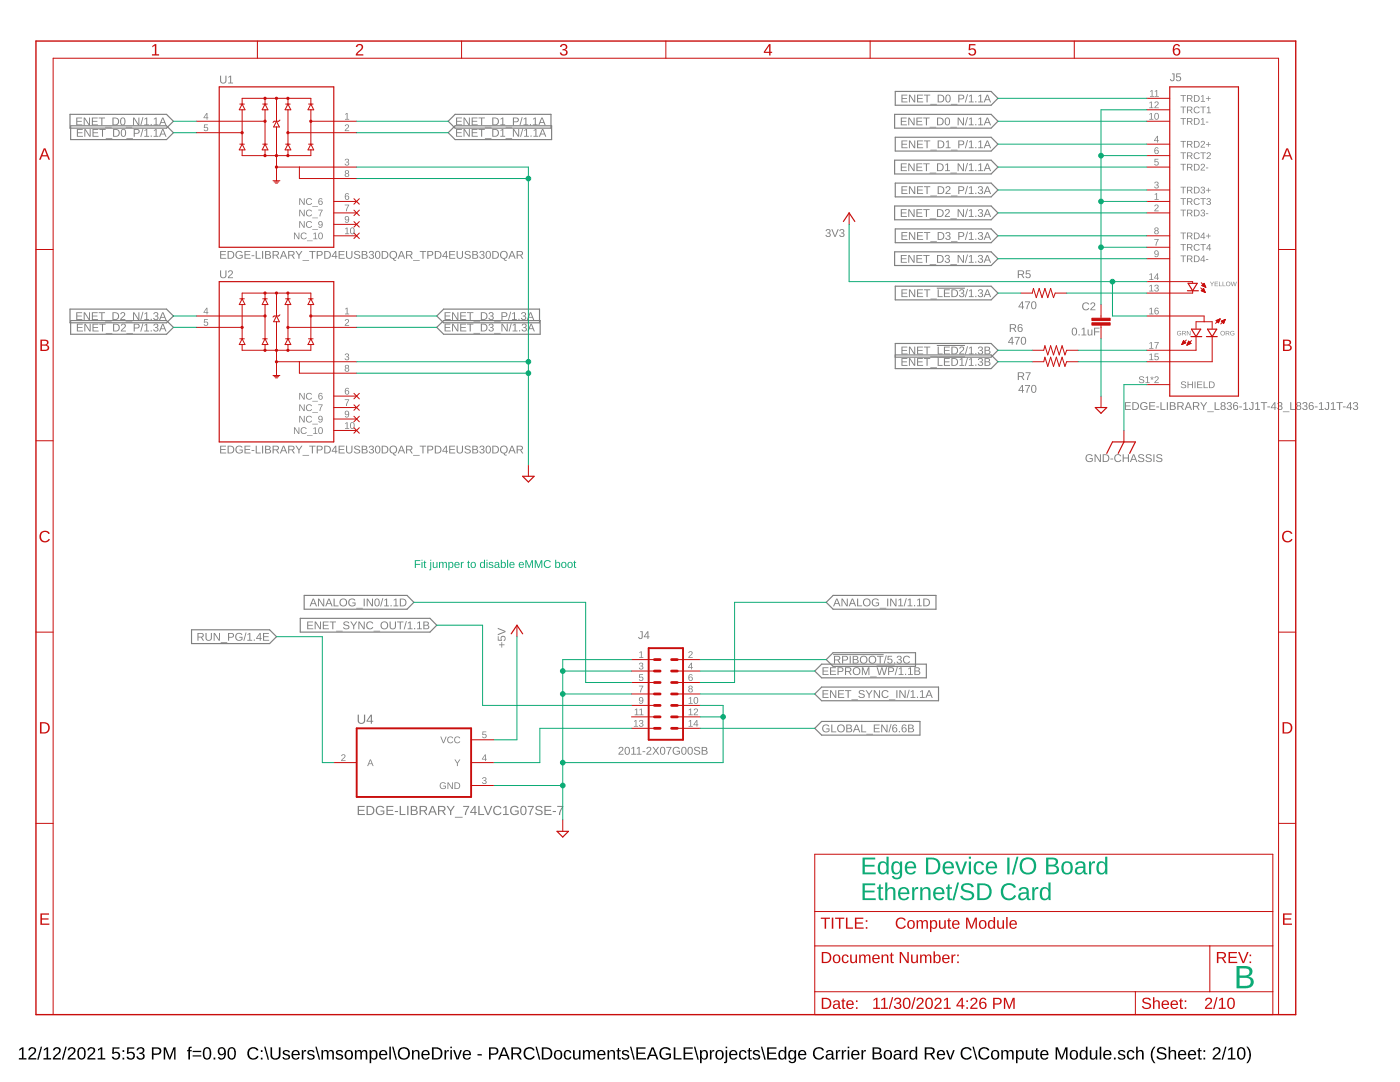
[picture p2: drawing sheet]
<svg xmlns="http://www.w3.org/2000/svg" width="279mm" height="216mm" viewBox="0 0 279 216" stroke-linecap="round" stroke-linejoin="round" font-family="sans-serif">
<path d="M3.8 209.4l.6-.4h.3v2.1h.6v.3h-1.5v-.3h.6v-1.8l-.6 .4zM5.9 209.1a.79 .79 0 0 1 1.2 .2 .79 .79 0 0 1-.4 1.1l-.7 .7h1.2v.3h-1.6a2.08 2.08 0 0 1 1-1.3 .48 .48 0 0 0 .1-.8 .48 .48 0 0 0-.7 .3h-.4zM8.1 208.9h.3l-.7 2.5h-.3zM8.7 209.4l.6-.4h.3v2.1h.6v.3h-1.5v-.3h.6v-1.8l-.6 .4zM10.8 209.1a.79 .79 0 0 1 1.2 .2 .79 .79 0 0 1-.4 1.1l-.7 .7h1.3v.3h-1.7a2.08 2.08 0 0 1 1.1-1.3 .48 .48 0 0 0 0-.8 .48 .48 0 0 0-.7 .3h-.3zM13 208.9h.3l-.7 2.5h-.3zM13.8 209.1a.79 .79 0 0 1 1.2 .2 .79 .79 0 0 1-.5 1.1l-.7 .7h1.3v.3h-1.6a2.08 2.08 0 0 1 1-1.3 .48 .48 0 0 0 .1-.8 .48 .48 0 0 0-.8 .3h-.3zM15.8 209.1a.91 .91 0 0 1 1.1 .1 .91 .91 0 0 1 .2 1 .89 .89 0 0 1-.3 1.1 .89 .89 0 0 1-1.2-.2l-.2-.5v-.8zM16 209.3a1.65 1.65 0 0 0 .1 1.9h.2a1.12 1.12 0 0 0 .4-1.6l-.3-.4zM17.7 209.1a.79 .79 0 0 1 1.2 .2 .79 .79 0 0 1-.4 1.1l-.7 .7h1.2v.3h-1.6a2.08 2.08 0 0 1 1-1.3 .48 .48 0 0 0 .1-.8 .48 .48 0 0 0-.7 .3h-.4zM19.6 209.4l.5-.4h.3v2.1h.6v.3h-1.5v-.3h.6v-1.8l-.5 .4zM22.5 209h1.3v.2h-1.1v.8a.83 .83 0 0 1 1.1 .2 .83 .83 0 0 1-.1 1.1 .83 .83 0 0 1-1.1 0l-.3-.4 .3-.1a.55 .55 0 0 0 .8 .3 .55 .55 0 0 0 .1-.9 .55 .55 0 0 0-.8 .1h-.3zM24.5 209.5h.3v.4h-.3zM24.5 211.1h.3v.3h-.3zM25.4 209h1.4v.2h-1.1l-.1 .8a.83 .83 0 0 1 1.2 .2 .83 .83 0 0 1-.1 1.1 .83 .83 0 0 1-1.2 0l-.2-.4 .3-.1a.55 .55 0 0 0 .8 .3 .55 .55 0 0 0 .1-.9 .55 .55 0 0 0-.9 .1h-.3zM27.5 209.1a.74 .74 0 0 1 1-.1 .74 .74 0 0 1 .2 1l-.4 .2a.66 .66 0 0 1 .6 .7 .66 .66 0 0 1-.8 .5l-.8-.2-.1-.4h.3a.49 .49 0 0 0 .7 .4 .49 .49 0 0 0 .2-.8l-.6-.1v-.3a.47 .47 0 0 0 .7-.2 .47 .47 0 0 0-.4-.6 .47 .47 0 0 0-.5 .4h-.3zM30.3 209a2.12 2.12 0 0 1 1.7 .2 .76 .76 0 0 1 .1 .8 .76 .76 0 0 1-.7 .5h-.8v.9h-.3zM30.6 209.2v1h1a.49 .49 0 0 0 0-.9zM32.7 209h.4l.8 2.1 .7-2.1h.4v2.4h-.3l.1-2.1-.8 2.1h-.3l-.7-2.1v2.1h-.3zM37.7 209l.6-.1v.2l-.4 .1v.3h.4v.3h-.4v1.6h-.3v-1.6h-.3v-.3h.3zM38.4 209.7h1.8v.2h-1.8zM38.4 210.6h1.8v.2h-1.8zM40.8 209.1a.91 .91 0 0 1 1.1 .1 .91 .91 0 0 1 .3 1 .89 .89 0 0 1-.4 1.1 .89 .89 0 0 1-1.1-.2l-.2-.5v-.8zM41 209.3a1.65 1.65 0 0 0 .2 1.9h.1a1.12 1.12 0 0 0 .5-1.6l-.3-.4zM42.6 211h.4v.4h-.4zM43.7 209.2a.89 .89 0 0 1 1.1-.1 .89 .89 0 0 1 .3 1 .94 .94 0 0 1-.3 1.1 .94 .94 0 0 1-1.2 0l-.1-.3h.3a.52 .52 0 0 0 .6 .2 .52 .52 0 0 0 .4-.6v-.3a.78 .78 0 0 1-1.2 .1 .78 .78 0 0 1 .1-1.1zM43.7 209.8a.54 .54 0 0 0 1 0 .54 .54 0 0 0-1 0zM45.8 209.1a.91 .91 0 0 1 1 .1 .91 .91 0 0 1 .3 1 .89 .89 0 0 1-.4 1.1 .89 .89 0 0 1-1.1-.2l-.2-.5v-.8zM45.9 209.3a1.65 1.65 0 0 0 .2 1.9h.1a1.12 1.12 0 0 0 .5-1.6l-.3-.4zM49.7 209.3a1.21 1.21 0 0 1 1.9 .2l-.3 .2a.87 .87 0 0 0-1.2-.4 .87 .87 0 0 0-.4 1.2 .84 .84 0 0 0 .7 .7 .84 .84 0 0 0 .9-.5l.3 .1a1.25 1.25 0 0 1-1.9 .4 1.25 1.25 0 0 1 0-1.9zM52.1 209.5h.3v.4h-.3zM52.1 211.1h.3v.3h-.3zM52.7 208.9h.3l.7 2.5h-.3zM54 209h.3v1.5a.68 .68 0 0 0 .7 .7 .68 .68 0 0 0 .7-.7v-1.5h.3v1.5a1.01 1.01 0 0 1-1 .9 1.01 1.01 0 0 1-1-.9zM56.6 209.6a.85 .85 0 0 1 1.3 .4h-.3a.39 .39 0 0 0-.5-.3 .39 .39 0 0 0-.3 .5l.2 .1a.67 .67 0 0 1 .7 .2 .67 .67 0 0 1 .1 .7 .91 .91 0 0 1-1.5-.2l.3-.1a.45 .45 0 0 0 .6 .4 .45 .45 0 0 0 .3-.6h-.1a.82 .82 0 0 1-1-.8zM58.4 209.8a.85 .85 0 0 1 1-.2 .85 .85 0 0 1 .4 .9h-1.3a.54 .54 0 0 0 .3 .7 .54 .54 0 0 0 .7-.3l.3 .1a.89 .89 0 0 1-1.2 .4 .89 .89 0 0 1-.4-1.2zM58.6 209.9l-.1 .4h1l-.3-.5zM60.2 209.5h.3v.4l.2-.3 .4-.1v.3h-.3l-.2 .3-.1 1.3h-.3zM61.5 209.6a.85 .85 0 0 1 1.3 .4h-.3a.39 .39 0 0 0-.5-.3 .39 .39 0 0 0-.3 .5l.2 .1a.67 .67 0 0 1 .7 .2 .67 .67 0 0 1 .1 .7 .91 .91 0 0 1-1.4-.2l.2-.1a.45 .45 0 0 0 .6 .4 .45 .45 0 0 0 .3-.6h-.1a.82 .82 0 0 1-.9-.8zM62.9 208.9h.3l.7 2.5h-.3zM64.1 209.5h.3l.1 .4a.58 .58 0 0 1 .5-.4 .58 .58 0 0 1 .5 .4 .58 .58 0 0 1 .7-.4 .58 .58 0 0 1 .4 .7v1.2h-.3v-1.4a.41 .41 0 0 0-.5-.2 .41 .41 0 0 0-.3 .5v1.1h-.3v-1.4a.41 .41 0 0 0-.5-.2 .41 .41 0 0 0-.2 .5v1.1h-.3zM67.2 209.6a.85 .85 0 0 1 1.3 .4h-.3a.39 .39 0 0 0-.5-.3 .39 .39 0 0 0-.3 .5l.2 .1a.67 .67 0 0 1 .7 .2 .67 .67 0 0 1 .1 .7 .91 .91 0 0 1-1.4-.2l.2-.1a.45 .45 0 0 0 .6 .4 .45 .45 0 0 0 .3-.6h-.1a.82 .82 0 0 1-1-.8zM69 209.8a.89 .89 0 0 1 1.1-.1 .89 .89 0 0 1 .3 1.1 .89 .89 0 0 1-1.2 .6 .89 .89 0 0 1-.4-1.3zM69.3 209.8a.86 .86 0 0 0 .3 1.4 .79 .79 0 0 0 .5-.7 .79 .79 0 0 0-.5-.8zM70.8 209.5h.3v.4a.58 .58 0 0 1 .6-.4 .58 .58 0 0 1 .5 .4 .58 .58 0 0 1 .7-.4 .58 .58 0 0 1 .4 .7v1.2h-.3v-1.4a.41 .41 0 0 0-.6-.2 .41 .41 0 0 0-.2 .5v1.1h-.3v-1.4a.41 .41 0 0 0-.5-.2 .41 .41 0 0 0-.3 .5v1.1h-.3zM73.8 209.5h.3v.3a.71 .71 0 0 1 .9-.2 .71 .71 0 0 1 .4 .9 .76 .76 0 0 1-1 .9l-.3-.3v1h-.3zM74.3 209.8a.84 .84 0 0 0 .3 1.4 .83 .83 0 0 0 0-1.4zM75.9 209.8a.85 .85 0 0 1 1-.2 .85 .85 0 0 1 .4 .9h-1.3a.54 .54 0 0 0 .3 .7 .54 .54 0 0 0 .7-.3l.3 .1a.89 .89 0 0 1-1.2 .4 .89 .89 0 0 1-.4-1.2zM76.1 209.9l-.1 .4h1l-.3-.5zM77.7 208.9h.3v2.5h-.3zM78.2 208.9h.3l.7 2.5h-.2zM79.3 210.2a1.25 1.25 0 0 1 2.5 0 1.25 1.25 0 0 1-2.5 0zM80 209.5a.97 .97 0 0 0-.1 1.3 .97 .97 0 0 0 1.4 .1 .97 .97 0 0 0 0-1.3 .97 .97 0 0 0-1.3-.1zM82.2 209.5h.3v.4a.63 .63 0 0 1 .7-.4 .63 .63 0 0 1 .5 .7v1.2h-.3v-1.2a.45 .45 0 0 0-.5-.5 .45 .45 0 0 0-.4 .6v1.1h-.3zM84.3 209.8a.85 .85 0 0 1 1-.2 .85 .85 0 0 1 .5 .9h-1.4a.54 .54 0 0 0 .4 .7 .54 .54 0 0 0 .6-.3l.3 .1a.89 .89 0 0 1-1.2 .4 .89 .89 0 0 1-.4-1.2zM84.6 209.9l-.2 .4h1l-.3-.5zM86.2 209h.8a1.22 1.22 0 0 1 1.3 1.1 1.22 1.22 0 0 1-1.2 1.3h-.9zM86.5 209.2v1.9h.6a.95 .95 0 0 0 .9-.9 .95 .95 0 0 0-1-1zM88.7 209.5h.3v.4l.2-.3 .4-.1v.3h-.4l-.1 .3-.1 1.3h-.3zM89.9 208.9h.3v.2h-.3zM89.9 209.5h.3v1.9h-.3zM90.4 209.5h.4l.5 1.7 .6-1.7h.3l-.7 1.9h-.4zM92.6 209.8a.85 .85 0 0 1 1-.2 .85 .85 0 0 1 .4 .9h-1.3a.54 .54 0 0 0 .3 .7 .54 .54 0 0 0 .7-.3l.3 .1a.89 .89 0 0 1-1.2 .4 .89 .89 0 0 1-.4-1.2zM92.8 209.9l-.1 .4h1l-.3-.5zM95.3 210.3h.9v.3h-.9zM97.6 209a2.12 2.12 0 0 1 1.6 .2 .76 .76 0 0 1 .2 .8 .76 .76 0 0 1-.8 .5h-.7v.9h-.3zM97.9 209.2v1h1a.49 .49 0 0 0 0-.9zM100.4 209h.4l.9 2.4h-.3l-.3-.7h-1.1l-.3 .7h-.3zM100.6 209.2l-.5 1.2h.9zM102 209h1.2a.7 .7 0 0 1 .8 .5 .7 .7 0 0 1-.5 .9l.6 1h-.3l-.7-1h-.7v1h-.4zM102.4 209.2v.9h.8a.46 .46 0 0 0 .5-.4 .46 .46 0 0 0-.5-.5zM104.8 209.3a1.21 1.21 0 0 1 1.9 .2l-.3 .2a.87 .87 0 0 0-1.2-.4 .87 .87 0 0 0-.4 1.2 .84 .84 0 0 0 .8 .7 .84 .84 0 0 0 .9-.5l.2 .1a1.25 1.25 0 0 1-1.8 .4 1.25 1.25 0 0 1-.1-1.9zM106.9 208.9h.2l.7 2.5h-.2zM108.1 209h.8a1.22 1.22 0 0 1 1.3 1.1 1.22 1.22 0 0 1-1.2 1.3h-.9zM108.5 209.2v1.9h.5a.95 .95 0 0 0 .9-.9 .95 .95 0 0 0-1-1zM110.8 209.8a.89 .89 0 0 1 1.1-.1 .89 .89 0 0 1 .3 1.1 .89 .89 0 0 1-1.2 .6 .89 .89 0 0 1-.4-1.3zM111.1 209.8a.86 .86 0 0 0 .3 1.4 .79 .79 0 0 0 .5-.7 .79 .79 0 0 0-.5-.8zM112.7 209.8a.76 .76 0 0 1 1.3 .3h-.3a.48 .48 0 0 0-.6-.3 .48 .48 0 0 0-.3 .7 .48 .48 0 0 0 .3 .6 .48 .48 0 0 0 .6-.3l.3 .1a.79 .79 0 0 1-.9 .5 .79 .79 0 0 1-.6-.9zM114.4 209.5h.3v1.2a.45 .45 0 0 0 .5 .5 .45 .45 0 0 0 .3-.6v-1.1h.3l.1 1.9h-.3v-.3a.63 .63 0 0 1-.8 .3 .63 .63 0 0 1-.4-.6zM116.3 209.5h.3v.4a.58 .58 0 0 1 .6-.4 .58 .58 0 0 1 .5 .4 .58 .58 0 0 1 .7-.4 .58 .58 0 0 1 .4 .7v1.2h-.3v-1.4a.41 .41 0 0 0-.6-.2 .41 .41 0 0 0-.2 .5v1.1h-.3v-1.4a.41 .41 0 0 0-.5-.2 .41 .41 0 0 0-.3 .5v1.1h-.3zM119.4 209.8a.85 .85 0 0 1 1-.2 .85 .85 0 0 1 .4 .9h-1.3a.54 .54 0 0 0 .3 .7 .54 .54 0 0 0 .7-.3l.3 .1a.89 .89 0 0 1-1.2 .4 .89 .89 0 0 1-.4-1.2zM119.7 209.9l-.2 .4h1l-.3-.5zM121.2 209.5h.3v.4a.63 .63 0 0 1 .8-.4 .63 .63 0 0 1 .4 .7v1.2h-.3v-1.2a.45 .45 0 0 0-.5-.5 .45 .45 0 0 0-.3 .6v1.1h-.4zM123.3 209.1h.2v.4h.4v.3h-.4v1.2l.2 .2h.2v.2h-.5l-.1-.1-.1-1.5h-.2v-.3h.3zM124.3 209.6a.85 .85 0 0 1 1.3 .4h-.3a.39 .39 0 0 0-.5-.3 .39 .39 0 0 0-.3 .5l.2 .1a.67 .67 0 0 1 .7 .2 .67 .67 0 0 1 .1 .7 .91 .91 0 0 1-1.5-.2l.3-.1a.45 .45 0 0 0 .6 .4 .45 .45 0 0 0 .3-.6h-.1a.82 .82 0 0 1-1-.8zM125.7 208.9h.3l.7 2.5h-.3zM127 209h1.8v.2h-1.5v.8h1.4v.3h-1.4v.8h1.6v.3h-1.9zM130.1 209h.3l1 2.4h-.3l-.3-.7h-1.1l-.3 .7h-.3zM130.2 209.2l-.4 1.2h.9zM131.9 209.3a1.27 1.27 0 0 1 1.9 .2l-.3 .1a.93 .93 0 0 0-1.3-.2 .93 .93 0 0 0-.2 1.3 1.03 1.03 0 0 0 1.6 .2v-.4h-.7v-.3h1v.8a1.33 1.33 0 0 1-1.9 .2 1.33 1.33 0 0 1-.1-1.9zM134.5 209h.3v2.1h1.2v.3h-1.5zM136.4 209h1.9v.2h-1.5v.8h1.4v.3h-1.4v.8h1.5v.3h-1.9zM138.5 208.9h.3l.7 2.5h-.3zM139.7 209.5h.3v.3a.71 .71 0 0 1 .9-.2 .71 .71 0 0 1 .4 .9 .76 .76 0 0 1-1 .9l-.3-.3v1h-.3zM140.2 209.8a.84 .84 0 0 0 .3 1.4 .83 .83 0 0 0 0-1.4zM141.7 209.5h.3v.4l.2-.3 .4-.1v.3h-.4l-.2 .3v1.3h-.3zM143 209.8a.89 .89 0 0 1 1.1-.1 .89 .89 0 0 1 .3 1.1 .89 .89 0 0 1-1.2 .6 .89 .89 0 0 1-.4-1.3zM143.3 209.8a.86 .86 0 0 0 .3 1.4 .79 .79 0 0 0 .5-.7 .79 .79 0 0 0-.5-.8zM144.8 208.9h.3v.2h-.3zM144.8 209.5h.3v2.1a.45 .45 0 0 1-.6 .5v-.2l.3-.2zM145.7 209.8a.85 .85 0 0 1 1.1-.2 .85 .85 0 0 1 .4 .9h-1.4a.54 .54 0 0 0 .4 .7 .54 .54 0 0 0 .6-.3l.3 .1a.89 .89 0 0 1-1.2 .4 .89 .89 0 0 1-.4-1.2zM146 209.9l-.2 .4h1.1l-.4-.5zM147.7 209.8a.76 .76 0 0 1 1.3 .3h-.3a.48 .48 0 0 0-.7-.3 .48 .48 0 0 0-.2 .7 .48 .48 0 0 0 .2 .6 .48 .48 0 0 0 .7-.3l.3 .1a.79 .79 0 0 1-.9 .5 .79 .79 0 0 1-.6-.9zM149.5 209.1h.2v.4h.3v.3h-.3v1.2l.1 .2h.3v.2h-.6l-.1-.1v-1.5h-.2v-.3h.2zM150.4 209.6a.85 .85 0 0 1 1.3 .4h-.3a.39 .39 0 0 0-.5-.3 .39 .39 0 0 0-.3 .5l.2 .1a.67 .67 0 0 1 .7 .2 .67 .67 0 0 1 .1 .7 .91 .91 0 0 1-1.4-.2l.3-.1a.45 .45 0 0 0 .5 .4 .45 .45 0 0 0 .3-.6h-.1a.82 .82 0 0 1-.9-.8zM151.8 208.9h.3l.7 2.5h-.3zM153.1 209h1.9v.2h-1.6v.8h1.5v.3h-1.5v.8h1.6v.3h-1.9zM155.5 209.8a.67 .67 0 0 1 1.1 0v-.9h.3v2.5h-.3v-.3a.71 .71 0 0 1-.9 .3 .71 .71 0 0 1-.4-.9zM155.8 209.9a.91 .91 0 0 0 .3 1.3 .79 .79 0 0 0 .5-.7 .79 .79 0 0 0-.5-.8zM157.5 209.8a.66 .66 0 0 1 1.1 .1v-.4h.3v1.9a.79 .79 0 0 1-.6 .7 .79 .79 0 0 1-.9-.4l.3-.1 .4 .3a.59 .59 0 0 0 .5-.8 .7 .7 0 0 1-.9 .3 .7 .7 0 0 1-.4-.9zM157.7 209.9a.87 .87 0 0 0 .4 1.3 .78 .78 0 0 0 .5-.7 .78 .78 0 0 0-.5-.8zM159.5 209.8a.85 .85 0 0 1 1-.2 .85 .85 0 0 1 .4 .9h-1.3a.54 .54 0 0 0 .3 .7 .54 .54 0 0 0 .7-.3l.3 .1a.89 .89 0 0 1-1.2 .4 .89 .89 0 0 1-.4-1.2zM159.7 209.9l-.1 .4h1l-.3-.5zM162.6 209.3a1.21 1.21 0 0 1 1.9 .2l-.4 .2a.87 .87 0 0 0-1.1-.4 .87 .87 0 0 0-.4 1.2 .84 .84 0 0 0 .7 .7 .84 .84 0 0 0 .9-.5l.3 .1a1.25 1.25 0 0 1-1.9 .4 1.25 1.25 0 0 1 0-1.9zM165.1 209.6a.74 .74 0 0 1 .7-.1 .74 .74 0 0 1 .5 .6v1l.3 .1v.2h-.4l-.2-.3a.63 .63 0 0 1-.8 .4 .63 .63 0 0 1-.4-.8 .63 .63 0 0 1 .8-.4h.4a.42 .42 0 0 0-.3-.6 .42 .42 0 0 0-.5 .3h-.3zM165.2 210.6a.39 .39 0 0 0 0 .6 .39 .39 0 0 0 .6-.2l.2-.5zM166.8 209.5h.3v.4l.2-.3 .4-.1v.3h-.3l-.2 .3-.1 1.3h-.3zM168 209.5h.3v.4l.2-.3 .4-.1v.3h-.4l-.1 .3-.1 1.3h-.3zM169.2 208.9h.3v.2h-.3zM169.2 209.5h.3v1.9h-.3zM170.1 209.8a.85 .85 0 0 1 1-.2 .85 .85 0 0 1 .4 .9h-1.3a.54 .54 0 0 0 .3 .7 .54 .54 0 0 0 .7-.3l.3 .1a.89 .89 0 0 1-1.2 .4 .89 .89 0 0 1-.4-1.2zM170.3 209.9l-.1 .4h1l-.3-.5zM171.9 209.5h.3v.4l.2-.3 .4-.1v.3h-.3l-.2 .3-.1 1.3h-.3zM174.1 209a1.58 1.58 0 0 1 1.7 .3 .57 .57 0 0 1-.4 .8 .66 .66 0 0 1 .6 .8 .66 .66 0 0 1-.9 .5h-1zM174.5 209.2v.8h.5a.42 .42 0 0 0 .4-.1 .42 .42 0 0 0 .1-.5 1 1 0 0 0-1-.2zM174.5 210.3v.8h.9a.43 .43 0 0 0 .2-.6l-.2-.2zM176.6 209.8a.89 .89 0 0 1 1.1-.1 .89 .89 0 0 1 .3 1.1 .89 .89 0 0 1-1.2 .6 .89 .89 0 0 1-.4-1.3zM176.9 209.8a.86 .86 0 0 0 .3 1.4 .79 .79 0 0 0 .5-.7 .79 .79 0 0 0-.5-.8zM178.6 209.6a.74 .74 0 0 1 .8-.1 .74 .74 0 0 1 .5 .6v1l.2 .1v.2h-.4l-.1-.3a.63 .63 0 0 1-.8 .4 .63 .63 0 0 1-.5-.8 .63 .63 0 0 1 .8-.4h.4a.42 .42 0 0 0-.2-.6 .42 .42 0 0 0-.6 .3h-.3zM178.8 210.6a.39 .39 0 0 0 0 .6 .39 .39 0 0 0 .6-.2l.1-.5zM180.4 209.5h.3v.4l.2-.3 .4-.1v.3h-.4l-.2 .3v1.3h-.3zM181.6 209.8a.67 .67 0 0 1 1.1 0v-.9h.3l.1 2.5h-.3l-.1-.3a.71 .71 0 0 1-.9 .3 .71 .71 0 0 1-.3-.9zM181.9 209.9a.9 .9 0 0 0 .3 1.3 .79 .79 0 0 0 .5-.7 .79 .79 0 0 0-.5-.8zM184.6 209h1.1a.7 .7 0 0 1 .8 .5 .7 .7 0 0 1-.5 .9l.7 1h-.4l-.7-1h-.7v1h-.3zM184.9 209.2v.9h.8a.46 .46 0 0 0 .5-.4 .46 .46 0 0 0-.5-.5zM187.2 209.8a.85 .85 0 0 1 1-.2 .85 .85 0 0 1 .4 .9h-1.3a.54 .54 0 0 0 .3 .7 .54 .54 0 0 0 .7-.3l.3 .1a.89 .89 0 0 1-1.2 .4 .89 .89 0 0 1-.4-1.2zM187.4 209.9l-.1 .4h1l-.3-.5zM188.8 209.5h.3l.6 1.7 .5-1.7h.3l-.7 1.9h-.3zM192 209.3a1.21 1.21 0 0 1 1.9 .2l-.3 .2a.87 .87 0 0 0-1.1-.4 .87 .87 0 0 0-.4 1.2 .84 .84 0 0 0 .7 .7 .84 .84 0 0 0 .9-.5l.2 .1a1.25 1.25 0 0 1-1.8 .4 1.25 1.25 0 0 1-.1-1.9zM194.1 208.9h.3l.7 2.5h-.3zM195.6 209.3a1.21 1.21 0 0 1 1.9 .2l-.4 .2a.87 .87 0 0 0-1.1-.4 .87 .87 0 0 0-.4 1.2 .84 .84 0 0 0 .7 .7 .84 .84 0 0 0 .9-.5l.3 .1a1.25 1.25 0 0 1-1.9 .4 1.25 1.25 0 0 1 0-1.9zM198 209.8a.89 .89 0 0 1 1.1-.1 .89 .89 0 0 1 .3 1.1 .89 .89 0 0 1-1.2 .6 .89 .89 0 0 1-.4-1.3zM198.3 209.8a.86 .86 0 0 0 .3 1.4 .79 .79 0 0 0 .5-.7 .79 .79 0 0 0-.5-.8zM199.8 209.5h.3v.4a.58 .58 0 0 1 .6-.4 .58 .58 0 0 1 .5 .4 .58 .58 0 0 1 .7-.4 .58 .58 0 0 1 .4 .7v1.2h-.3v-1.4a.41 .41 0 0 0-.6-.2 .41 .41 0 0 0-.2 .5v1.1h-.3v-1.4a.41 .41 0 0 0-.5-.2 .41 .41 0 0 0-.3 .5v1.1h-.3zM202.8 209.5h.3v.3a.71 .71 0 0 1 .9-.2 .71 .71 0 0 1 .3 .9 .76 .76 0 0 1-.9 .9l-.3-.3v1h-.3zM203.3 209.8a.84 .84 0 0 0 .3 1.4 .83 .83 0 0 0 0-1.4zM204.7 209.5h.3v1.2a.45 .45 0 0 0 .5 .5 .45 .45 0 0 0 .4-.6v-1.1h.3v1.9h-.3v-.3a.63 .63 0 0 1-.7 .3 .63 .63 0 0 1-.5-.6zM206.8 209.1h.2v.4h.4v.3h-.4v1.2l.1 .2h.3v.2h-.5l-.1-.1-.1-1.5h-.2v-.3h.2zM207.8 209.8a.85 .85 0 0 1 1-.2 .85 .85 0 0 1 .4 .9h-1.3a.54 .54 0 0 0 .4 .7 .54 .54 0 0 0 .6-.3l.3 .1a.89 .89 0 0 1-1.2 .4 .89 .89 0 0 1-.4-1.2zM208.1 209.9l-.2 .4h1l-.3-.5zM210.7 209h.4l.8 2.1 .7-2.1h.4v2.4h-.3l.1-2.1-.8 2.1h-.2l-.8-2.1v2.1h-.3zM213.7 209.8a.89 .89 0 0 1 1.1-.1 .89 .89 0 0 1 .3 1.1 .89 .89 0 0 1-1.2 .6 .89 .89 0 0 1-.4-1.3zM214 209.8a.86 .86 0 0 0 .3 1.4 .79 .79 0 0 0 .5-.7 .79 .79 0 0 0-.5-.8zM215.6 209.8a.67 .67 0 0 1 1.1 0v-.9h.3v2.5h-.3v-.3a.71 .71 0 0 1-.9 .3 .71 .71 0 0 1-.4-.9zM215.9 209.9a.9 .9 0 0 0 .3 1.3 .79 .79 0 0 0 .5-.7 .79 .79 0 0 0-.5-.8zM217.5 209.5h.3v1.2a.45 .45 0 0 0 .5 .5 .45 .45 0 0 0 .4-.6v-1.1h.3v1.9h-.3v-.3a.63 .63 0 0 1-.7 .3 .63 .63 0 0 1-.5-.6zM219.5 208.9h.3v2.5h-.3zM220.4 209.8a.85 .85 0 0 1 1-.2 .85 .85 0 0 1 .4 .9h-1.3a.54 .54 0 0 0 .3 .7 .54 .54 0 0 0 .7-.3l.3 .1a.89 .89 0 0 1-1.2 .4 .89 .89 0 0 1-.4-1.2zM220.6 209.9l-.1 .4h1l-.3-.5zM222.3 211h.3v.4h-.3zM223.3 209.6a.85 .85 0 0 1 1.3 .4h-.3a.39 .39 0 0 0-.5-.3 .39 .39 0 0 0-.3 .5l.2 .1a.67 .67 0 0 1 .7 .2 .67 .67 0 0 1 .1 .7 .91 .91 0 0 1-1.4-.2l.2-.1a.45 .45 0 0 0 .6 .4 .45 .45 0 0 0 .3-.6h-.1a.82 .82 0 0 1-.9-.8zM225.1 209.8a.76 .76 0 0 1 1.3 .3h-.3a.48 .48 0 0 0-.7-.3 .48 .48 0 0 0-.2 .7 .48 .48 0 0 0 .2 .6 .48 .48 0 0 0 .7-.3l.3 .1a.79 .79 0 0 1-.9 .5 .79 .79 0 0 1-.6-.9zM226.7 208.9h.4l-.1 1a.63 .63 0 0 1 .8-.4 .63 .63 0 0 1 .4 .7v1.2h-.3v-1.2a.45 .45 0 0 0-.5-.5 .45 .45 0 0 0-.3 .6v1.1h-.4zM230.3 208.9h.3a2.48 2.48 0 0 0 0 3.2 1.06 1.06 0 0 1-.9-1 2.47 2.47 0 0 1 .6-2.2zM231 209.2a1.11 1.11 0 0 1 1.8 .3l-.4 .1a.63 .63 0 0 0-.6-.4 .63 .63 0 0 0-.6 .5l.7 .3a.75 .75 0 0 1 .9 .8 .75 .75 0 0 1-1 .6 .89 .89 0 0 1-1-.6h.3a.78 .78 0 0 0 .7 .4 .78 .78 0 0 0 .7-.4 1.74 1.74 0 0 0-1.3-.7l-.3-.4zM233.2 208.9h.3v1a.63 .63 0 0 1 .7-.4 .63 .63 0 0 1 .5 .7v1.2h-.3v-1.2a.45 .45 0 0 0-.5-.5 .45 .45 0 0 0-.4 .6v1.1h-.3zM235.3 209.8a.85 .85 0 0 1 1-.2 .85 .85 0 0 1 .5 .9h-1.4a.54 .54 0 0 0 .4 .7 .54 .54 0 0 0 .6-.3l.3 .1a.89 .89 0 0 1-1.2 .4 .89 .89 0 0 1-.4-1.2zM235.6 209.9l-.2 .4h1l-.3-.5zM237.3 209.8a.85 .85 0 0 1 1-.2 .85 .85 0 0 1 .4 .9h-1.3a.54 .54 0 0 0 .3 .7 .54 .54 0 0 0 .7-.3l.3 .1a.89 .89 0 0 1-1.2 .4 .89 .89 0 0 1-.4-1.2zM237.5 209.9l-.1 .4h1l-.3-.5zM239.3 209.1h.2v.4h.3v.3h-.3v1.2l.1 .2h.2v.2h-.5l-.1-.1-.1-1.5h-.2v-.3h.3zM240.2 209.5h.3v.4h-.3zM240.2 211.1h.3v.3h-.3zM242.3 209.1a.79 .79 0 0 1 1.2 .2 .79 .79 0 0 1-.5 1.1l-.7 .7h1.3v.3h-1.6a2.08 2.08 0 0 1 1-1.3 .48 .48 0 0 0 .1-.8 .48 .48 0 0 0-.8 .3h-.3zM244.5 208.9h.3l-.7 2.5h-.3zM245.1 209.4l.6-.4h.3v2.1h.6v.3h-1.6v-.3h.7v-1.8l-.6 .4zM247.2 209.1a.91 .91 0 0 1 1.1 .1 .91 .91 0 0 1 .3 1 .89 .89 0 0 1-.4 1.1 .89 .89 0 0 1-1.1-.2l-.2-.5v-.8zM247.4 209.3a1.65 1.65 0 0 0 .2 1.9h.1a1.12 1.12 0 0 0 .5-1.6l-.3-.4zM248.7 208.9a1.06 1.06 0 0 1 .9 1 2.47 2.47 0 0 1-.6 2.2h-.3a2.48 2.48 0 0 0 0-3.2z" fill="#000"/>
<g fill="#808080">
<path d="M68.9 22.8l.5-.3v1.2h.3v.2h-.8v-.2h.3v-1l-.3 .2z"/>
<path d="M68.9 24.9a.45 .45 0 0 1 .7 .2 .45 .45 0 0 1-.3 .6l-.3 .3h.7v.2h-.9l.5-.7a.27 .27 0 0 0 .1-.4 .27 .27 0 0 0-.4 .1h-.2z"/>
<path d="M40.7 24.8h.8v.2h-.6v.4a.45 .45 0 0 1 .6 .2 .45 .45 0 0 1-.3 .6 .45 .45 0 0 1-.6-.3l.5 .1a.3 .3 0 0 0 .3-.4 .3 .3 0 0 0-.6-.1h-.1z"/>
<path d="M68.9 31.8a.38 .38 0 0 1 .7-.1 .38 .38 0 0 1-.2 .6 .36 .36 0 0 1 .3 .5 .36 .36 0 0 1-.5 .2l-.4-.2v-.1h.2a.27 .27 0 0 0 .3 .2 .27 .27 0 0 0 .1-.4l-.3-.1v-.1a.26 .26 0 0 0 .4-.2 .26 .26 0 0 0-.2-.3 .26 .26 0 0 0-.3 .2h-.2z"/>
<path d="M68.8 40.8h.9l-.5 1.4h-.2l.1-.4 .4-.8h-.7z"/>
<path d="M68.9 61.6l.5-.2v1.2h.3v.1h-.8v-.1h.3v-1l-.3 .2z"/>
<path d="M68.9 63.8a.45 .45 0 0 1 .7 .2 .45 .45 0 0 1-.3 .6l-.3 .3h.7v.1h-.9l.5-.6a.27 .27 0 0 0 .1-.5 .27 .27 0 0 0-.4 .1h-.2z"/>
<path d="M40.7 63.7h.8v.1h-.6v.5a.45 .45 0 0 1 .6 .2 .45 .45 0 0 1-.3 .6 .45 .45 0 0 1-.6-.4l.5 .2a.3 .3 0 0 0 .3-.4 .3 .3 0 0 0-.6-.1h-.1z"/>
<path d="M68.9 70.6a.38 .38 0 0 1 .7 0 .38 .38 0 0 1-.2 .6 .36 .36 0 0 1 .3 .4 .36 .36 0 0 1-.5 .3l-.4-.2v-.2h.2a.27 .27 0 0 0 .3 .2 .27 .27 0 0 0 .1-.4h-.3v-.2a.26 .26 0 0 0 .4-.1 .26 .26 0 0 0-.2-.4 .26 .26 0 0 0-.3 .3h-.2z"/>
<path d="M68.8 79.7h.9l-.5 1.3h-.2l.1-.3 .4-.9h-.7z"/>
<path d="M230.5 38.8l.4-.3v1.2h.3v.2h-.8v-.2h.4v-1l-.3 .2z"/>
<path d="M230.4 47.7h.8l-.4 1.3h-.2l.1-.3 .4-.9h-.7z"/>
<path d="M230.4 31.7h.8v.1h-.6v.5a.45 .45 0 0 1 .6 .2 .45 .45 0 0 1-.3 .6 .45 .45 0 0 1-.6-.4l.5 .2a.3 .3 0 0 0 .3-.4 .3 .3 0 0 0-.6-.1h-.1z"/>
<path d="M230.5 36.3a.38 .38 0 0 1 .6 0 .38 .38 0 0 1-.2 .6 .36 .36 0 0 1 .3 .4 .36 .36 0 0 1-.4 .3l-.4-.2-.1-.2h.2a.27 .27 0 0 0 .4 .3 .27 .27 0 0 0 .1-.5h-.3v-.2a.26 .26 0 0 0 .3-.1 .26 .26 0 0 0-.2-.3 .26 .26 0 0 0-.3 .2h-.1z"/>
<path d="M230.5 40.9a.45 .45 0 0 1 .7 .2 .45 .45 0 0 1-.4 .6l-.2 .3h.6v.2h-.8l.4-.7a.27 .27 0 0 0 .2-.4 .27 .27 0 0 0-.5 .1h-.1z"/>
<path d="M127.6 130.2l.5-.2v1.1h.3v.2h-.8v-.2h.3v-1l-.3 .2z"/>
<path d="M137.5 130a.45 .45 0 0 1 .7 .2 .45 .45 0 0 1-.4 .6l-.2 .3h.6v.2h-.8l.5-.7a.27 .27 0 0 0 .1-.4 .27 .27 0 0 0-.4 .1h-.2z"/>
<path d="M127.6 132.3a.38 .38 0 0 1 .7 0 .38 .38 0 0 1-.2 .6 .36 .36 0 0 1 .3 .4 .36 .36 0 0 1-.4 .3l-.5-.2v-.2h.2a.27 .27 0 0 0 .3 .3 .27 .27 0 0 0 .1-.5h-.3v-.2a.26 .26 0 0 0 .4-.1 .26 .26 0 0 0-.2-.3 .26 .26 0 0 0-.3 .2h-.2z"/>
<path d="M127.6 134.5h.7v.2h-.6v.4a.45 .45 0 0 1 .7 .2 .45 .45 0 0 1-.3 .6 .45 .45 0 0 1-.6-.3l.4 .1a.3 .3 0 0 0 .3-.4 .3 .3 0 0 0-.5-.1h-.2z"/>
<path d="M127.5 136.8h.9l-.5 1.3h-.1v-.3l.4-.8h-.7z"/>
<path d="M68.2 150.6a.45 .45 0 0 1 .7 .2 .45 .45 0 0 1-.4 .6l-.2 .3h.7v.2h-.9l.5-.7a.27 .27 0 0 0 .1-.4 .27 .27 0 0 0-.4 .1h-.2z"/>
<path d="M96.4 155.2a.38 .38 0 0 1 .6 0 .38 .38 0 0 1-.2 .6 .36 .36 0 0 1 .3 .4 .36 .36 0 0 1-.4 .2l-.4-.2-.1-.1h.2a.27 .27 0 0 0 .3 .2 .27 .27 0 0 0 .2-.4l-.4-.1v-.1a.26 .26 0 0 0 .4-.1 .26 .26 0 0 0-.2-.4 .26 .26 0 0 0-.3 .2h-.2z"/>
<path d="M96.3 146h.7v.1h-.6v.4a.45 .45 0 0 1 .7 .2 .45 .45 0 0 1-.3 .6 .45 .45 0 0 1-.6-.3l.5 .2a.3 .3 0 0 0 .2-.5 .3 .3 0 0 0-.5 0h-.2z"/>
<path d="M90.7 151.5h.2l.4 .7 .4-.7h.2l-.5 .8v.6h-.2v-.6z"/>
<path d="M241.5 56.2l.4 .4 .4-.4-.4 .5v.4h-.1v-.4zM242.4 56.2h.7l-.6 .1v.3h.6l-.6 .1v.3l.6 .1h-.7zM243.3 56.2h.1v.8l.4 .1h-.5zM244 56.2h.1v.8l.5 .1h-.6zM244.6 56.7a.46 .46 0 0 1 .9 0 .46 .46 0 0 1-.9 0zM244.7 56.6a.35 .35 0 0 0 .7 0 .35 .35 0 0 0-.7 0zM245.6 56.2h.1l.3 .8 .2-.8h.1l.2 .8 .2-.8h.1l-.2 .9h-.2l-.2-.8-.2 .8h-.1z"/>
<path d="M243.5 66.5a.46 .46 0 0 1 .9 0 .46 .46 0 0 1-.9 0zM243.6 66.5a.35 .35 0 0 0 .7 0 .35 .35 0 0 0-.7 0zM244.6 66h.4a.26 .26 0 0 1 .3 .2 .26 .26 0 0 1-.2 .3l.3 .4-.4-.3h-.3v.3h-.1zM244.7 66.1v.4h.3a.17 .17 0 0 0 .2-.2 .17 .17 0 0 0-.2-.2zM245.6 66.1l.5-.1 .2 .2-.1 .1a.32 .32 0 0 0-.5-.1 .32 .32 0 0 0 .1 .5 .32 .32 0 0 0 .4-.1l-.2-.1h.4v.3a.49 .49 0 0 1-.7 0 .49 .49 0 0 1-.1-.7z"/>
<path d="M235 66.1l.5-.1 .2 .2-.1 .1a.32 .32 0 0 0-.5-.1 .32 .32 0 0 0 0 .5 .32 .32 0 0 0 .5-.1l-.2-.1h.3v.3a.49 .49 0 0 1-.7 0 .49 .49 0 0 1 0-.7zM235.9 66h.4a.26 .26 0 0 1 .4 .2 .26 .26 0 0 1-.3 .3l.3 .4-.4-.3h-.2v.3h-.2zM236.1 66.1v.4h.2a.17 .17 0 0 0 .2-.2 .17 .17 0 0 0-.2-.2zM236.9 66h.1l.5 .8v-.8h.1v.9h-.2l-.4-.7v.7h-.1z"/>
<path d="M43.9 50.1h1.2v.2h-1v.4h.9v.2h-.9v.6h1v.1h-1.2zM45.4 50.1h.5a.77 .77 0 0 1 .9 .7 .77 .77 0 0 1-.8 .8h-.6zM45.6 50.3v1.2a.66 .66 0 0 0 .9-.6 .66 .66 0 0 0-.9-.6zM47.2 50.3l.3-.2h.5l.4 .3-.2 .1a.61 .61 0 0 0-.8 0 .61 .61 0 0 0-.1 .8 .61 .61 0 0 0 .9 .1v-.4h-.4v-.1h.6v.5a.84 .84 0 0 1-1.2 .1 .84 .84 0 0 1 0-1.2zM48.8 50.1h1.2v.2h-1v.4h.9v.2h-.9v.6h1v.1h-1.2zM50.2 50.9h.6v.2h-.6zM51 50.1h.2v1.4h.8v.1h-1zM52.3 50.1h.2v1.5h-.2zM52.9 50.1l1.1 .2v.3l-.3 .2a.42 .42 0 0 1 .4 .5 .42 .42 0 0 1-.6 .3h-.6zM53.1 50.3v.4l.7-.1-.1-.3zM53.1 50.9v.6l.6-.1 .2-.1-.2-.4zM54.4 50.1h.7a.45 .45 0 0 1 .6 .3 .45 .45 0 0 1-.4 .6l.4 .6h-.2l-.4-.6h-.5v.6h-.2zM54.6 50.3v.5h.5a.29 .29 0 0 0 .4-.3 .29 .29 0 0 0-.4-.2zM56.5 50.1h.2l.6 1.5h-.2l-.2-.4h-.7l-.1 .4h-.3zM56.6 50.2l-.3 .8h.6zM57.5 50.1h.7a.45 .45 0 0 1 .6 .3 .45 .45 0 0 1-.4 .6l.5 .6h-.3l-.4-.6h-.5v.6h-.2zM57.7 50.3v.5h.5a.29 .29 0 0 0 .4-.3 .29 .29 0 0 0-.4-.2zM59 50.1h.2l.5 .7 .4-.7h.3l-.6 .9v.6h-.2v-.6zM60.4 51.9h1.3v.2h-1.3zM61.7 50.1h1.3v.2h-.6v1.3h-.2v-1.3h-.5zM63.2 50.1h.7a.48 .48 0 0 1 .5 .4 .48 .48 0 0 1-.5 .5h-.5v.6h-.2zM63.4 50.3v.6l.6-.1a.31 .31 0 0 0 0-.5zM64.7 50.1h.5a.77 .77 0 0 1 .8 .7 .77 .77 0 0 1-.7 .8h-.6zM64.9 50.3v1.2a.66 .66 0 0 0 .9-.6 .66 .66 0 0 0-.9-.6zM66.9 50.1h.2v1h.2v.2h-.2v.3h-.2v-.3h-.7zM66.9 50.3l-.5 .8h.5zM67.6 50.1h1.1v.2h-.9v.4h.9v.2h-.9v.6h1v.1h-1.2zM69.1 50.1h.2v.9a.43 .43 0 0 0 .4 .5 .43 .43 0 0 0 .4-.5v-.9h.2v.9a.64 .64 0 0 1-.6 .6 .64 .64 0 0 1-.6-.5zM70.8 50.2l.7-.1 .4 .3-.2 .1a.36 .36 0 0 0-.5-.3 .36 .36 0 0 0-.2 .4 .74 .74 0 0 1 .9 .8l-.4 .2a.68 .68 0 0 1-.9-.3l.2-.1a.41 .41 0 0 0 .5 .3 .41 .41 0 0 0 .3-.5l-.5-.1a.4 .4 0 0 1-.4-.3 .4 .4 0 0 1 .1-.4zM72.2 50.1l1 .2 .1 .3-.3 .2a.42 .42 0 0 1 .4 .5 .42 .42 0 0 1-.6 .3h-.6zM72.4 50.3v.4l.7-.1-.1-.3zM72.4 50.9v.6l.6-.1 .2-.1-.2-.4zM73.8 50.2a.45 .45 0 0 1 .7-.1 .45 .45 0 0 1-.2 .7 .41 .41 0 0 1 .3 .5 .41 .41 0 0 1-.5 .3l-.5-.2v-.2h.2a.31 .31 0 0 0 .4 .3 .31 .31 0 0 0 .1-.5l-.3-.1v-.1a.3 .3 0 0 0 .4-.2 .3 .3 0 0 0-.2-.4 .3 .3 0 0 0-.4 .3h-.2zM75.1 50.1a.58 .58 0 0 1 .6 .1 .58 .58 0 0 1 .2 .7 .58 .58 0 0 1-.5 .7 .58 .58 0 0 1-.6-.7zM75.2 50.3a.87 .87 0 0 0 .2 1.2 .77 .77 0 0 0 0-1.3zM76.2 50.1h.5a.77 .77 0 0 1 .8 .7 .77 .77 0 0 1-.7 .8h-.6zM76.4 50.3v1.2a.66 .66 0 0 0 .9-.6 .66 .66 0 0 0-.9-.6zM77.9 50.3a.8 .8 0 0 1 1.3 .2 .8 .8 0 0 1-.6 1.1l.2 .2 .3 .1v.1h-.5l-.2-.4a.81 .81 0 0 1-.7-.5 .81 .81 0 0 1 .2-.8zM78.1 50.4a.62 .62 0 0 0 .1 1 .62 .62 0 0 0 .9-.5 .62 .62 0 0 0-.8-.7zM80 50.1h.2l.7 1.5h-.3l-.1-.4h-.7l-.2 .4h-.2zM80.1 50.2l-.3 .8h.6zM81 50.1h.8a.45 .45 0 0 1 .5 .3 .45 .45 0 0 1-.4 .6l.5 .6h-.3l-.4-.6h-.4v.6h-.3zM81.3 50.3v.5h.5a.29 .29 0 0 0 .3-.3 .29 .29 0 0 0-.4-.2zM82.4 51.9h1.4v.2h-1.4zM83.8 50.1h1.2v.2h-.5v1.3h-.2v-1.3h-.5zM85.3 50.1h.6a.48 .48 0 0 1 .6 .4 .48 .48 0 0 1-.6 .5h-.4v.6h-.2zM85.5 50.3v.6l.6-.1a.31 .31 0 0 0 0-.5zM86.8 50.1h.5a.77 .77 0 0 1 .8 .7 .77 .77 0 0 1-.7 .8h-.6zM87 50.3v1.2a.66 .66 0 0 0 .9-.6 .66 .66 0 0 0-.9-.6zM89 50.1h.2v1h.2v.2h-.2v.3h-.2v-.3h-.7zM89 50.3l-.6 .8h.6zM89.6 50.1h1.2v.2h-.9v.4h.8v.2h-.8v.6h1v.1h-1.3zM91.1 50.1h.2v.9a.43 .43 0 0 0 .5 .5 .43 .43 0 0 0 .4-.5v-.9h.2v.9a.64 .64 0 0 1-.6 .6 .64 .64 0 0 1-.7-.5zM92.9 50.2l.7-.1 .3 .3-.2 .1a.36 .36 0 0 0-.4-.3 .36 .36 0 0 0-.3 .4 .74 .74 0 0 1 .9 .8l-.4 .2a.68 .68 0 0 1-.8-.3l.2-.1a.41 .41 0 0 0 .5 .3 .41 .41 0 0 0 .3-.5l-.6-.1a.4 .4 0 0 1-.3-.3 .4 .4 0 0 1 .1-.4zM94.3 50.1l1 .2v.3l-.2 .2a.42 .42 0 0 1 .3 .5 .42 .42 0 0 1-.5 .3h-.6zM94.5 50.3v.4l.6-.1v-.3zM94.5 50.9v.6l.5-.1 .2-.1-.1-.4zM95.8 50.2a.45 .45 0 0 1 .8-.1 .45 .45 0 0 1-.2 .7 .41 .41 0 0 1 .3 .5 .41 .41 0 0 1-.5 .3l-.5-.2v-.2h.2a.31 .31 0 0 0 .4 .3 .31 .31 0 0 0 .1-.5l-.4-.1v-.1a.3 .3 0 0 0 .5-.2 .3 .3 0 0 0-.3-.4 .3 .3 0 0 0-.3 .3h-.2zM97.1 50.1a.58 .58 0 0 1 .7 .1 .58 .58 0 0 1 .2 .7 .58 .58 0 0 1-.6 .7 .58 .58 0 0 1-.5-.7zM97.3 50.3a.87 .87 0 0 0 .1 1.2 .77 .77 0 0 0 0-1.3zM98.2 50.1h.6a.77 .77 0 0 1 .8 .7 .77 .77 0 0 1-.8 .8h-.6zM98.5 50.3v1.2a.66 .66 0 0 0 .9-.6 .66 .66 0 0 0-.9-.6zM100 50.3a.8 .8 0 0 1 1.3 .2 .8 .8 0 0 1-.6 1.1l.1 .2 .3 .1v.1h-.4l-.2-.4a.81 .81 0 0 1-.7-.5 .81 .81 0 0 1 .2-.8zM100.1 50.4a.62 .62 0 0 0 .2 1 .62 .62 0 0 0 .9-.5 .62 .62 0 0 0-.8-.7zM102.1 50.1h.2l.6 1.5h-.2l-.2-.4h-.7l-.1 .4h-.3zM102.2 50.2l-.3 .8h.6zM103.1 50.1h.7a.45 .45 0 0 1 .6 .3 .45 .45 0 0 1-.4 .6l.4 .6h-.2l-.4-.6h-.5v.6h-.2zM103.3 50.3v.5h.5a.29 .29 0 0 0 .4-.3 .29 .29 0 0 0-.4-.2z"/>
<path d="M43.9 88.9h1.2v.2h-1v.5h.9v.2h-.9v.5h1v.2h-1.2zM45.4 88.9h.5a.77 .77 0 0 1 .9 .8 .77 .77 0 0 1-.8 .8h-.6zM45.6 89.1v1.2a.66 .66 0 0 0 .9-.6 .66 .66 0 0 0-.9-.6zM47.2 89.1l.3-.2h.5l.4 .4h-.2a.61 .61 0 0 0-.8 0 .61 .61 0 0 0-.1 .9 .61 .61 0 0 0 .9 0v-.3h-.4v-.2h.6v.5a.84 .84 0 0 1-1.2 .1 .84 .84 0 0 1 0-1.2zM48.8 88.9h1.2v.2h-1v.5h.9v.2h-.9v.5h1v.2h-1.2zM50.2 89.8h.6v.2h-.6zM51 88.9h.2v1.4h.8v.2h-1zM52.3 88.9h.2v1.6h-.2zM52.9 88.9l1.1 .2v.3l-.3 .3a.42 .42 0 0 1 .4 .5 .42 .42 0 0 1-.6 .3h-.6zM53.1 89.1v.5l.7-.2-.1-.2zM53.1 89.8v.5h.6l.2-.1-.2-.4zM54.4 88.9h.7a.45 .45 0 0 1 .6 .4 .45 .45 0 0 1-.4 .5l.4 .7h-.2l-.4-.7h-.5v.7h-.2zM54.6 89.1v.6h.5a.29 .29 0 0 0 .4-.3 .29 .29 0 0 0-.4-.3zM56.5 88.9h.2l.6 1.6h-.2l-.2-.5h-.7l-.1 .5h-.3zM56.6 89.1l-.3 .8h.6zM57.5 88.9h.7a.45 .45 0 0 1 .6 .4 .45 .45 0 0 1-.4 .5l.5 .7h-.3l-.4-.7h-.5v.7h-.2zM57.7 89.1v.6h.5a.29 .29 0 0 0 .4-.3 .29 .29 0 0 0-.4-.3zM59 88.9h.2l.5 .8 .4-.8h.3l-.6 .9v.7h-.2v-.7zM60.4 90.8h1.3v.1h-1.3zM61.7 88.9h1.3v.2h-.6v1.4h-.2v-1.4h-.5zM63.2 88.9h.7a.48 .48 0 0 1 .5 .5 .48 .48 0 0 1-.5 .5h-.5v.6h-.2zM63.4 89.1v.6h.6a.31 .31 0 0 0 0-.6zM64.7 88.9h.5a.77 .77 0 0 1 .8 .8 .77 .77 0 0 1-.7 .8h-.6zM64.9 89.1v1.2a.66 .66 0 0 0 .9-.6 .66 .66 0 0 0-.9-.6zM66.9 88.9h.2v1.1h.2v.1h-.2v.4h-.2v-.4h-.7zM66.9 89.2l-.5 .8h.5zM67.6 88.9h1.1v.2h-.9v.5h.9v.2h-.9v.5h1v.2h-1.2zM69.1 88.9h.2v1a.43 .43 0 0 0 .4 .4 .43 .43 0 0 0 .4-.4v-1h.2v1a.64 .64 0 0 1-.6 .6 .64 .64 0 0 1-.6-.6zM70.8 89l.7-.1 .4 .4h-.2a.36 .36 0 0 0-.5-.3 .36 .36 0 0 0-.2 .5 .74 .74 0 0 1 .9 .7l-.4 .3a.68 .68 0 0 1-.9-.4h.2a.41 .41 0 0 0 .5 .3 .41 .41 0 0 0 .3-.5l-.5-.2a.4 .4 0 0 1-.4-.2 .4 .4 0 0 1 .1-.5zM72.2 88.9l1 .2 .1 .3-.3 .3a.42 .42 0 0 1 .4 .5 .42 .42 0 0 1-.6 .3h-.6zM72.4 89.1v.5l.7-.2-.1-.2zM72.4 89.8v.5h.6l.2-.1-.2-.4zM73.8 89a.45 .45 0 0 1 .7 0 .45 .45 0 0 1-.2 .7 .41 .41 0 0 1 .3 .5 .41 .41 0 0 1-.5 .3l-.5-.2v-.2h.2a.31 .31 0 0 0 .4 .2 .31 .31 0 0 0 .1-.5h-.3v-.2a.3 .3 0 0 0 .4-.1 .3 .3 0 0 0-.2-.4 .3 .3 0 0 0-.4 .2h-.2zM75.1 89a.58 .58 0 0 1 .6 .1 .58 .58 0 0 1 .2 .6 .58 .58 0 0 1-.5 .8 .58 .58 0 0 1-.6-.8zM75.2 89.1a.87 .87 0 0 0 .2 1.2 .77 .77 0 0 0 0-1.2zM76.2 88.9h.5a.77 .77 0 0 1 .8 .8 .77 .77 0 0 1-.7 .8h-.6zM76.4 89.1v1.2a.66 .66 0 0 0 .9-.6 .66 .66 0 0 0-.9-.6zM77.9 89.1a.8 .8 0 0 1 1.3 .2 .8 .8 0 0 1-.6 1.2l.2 .2h.3v.2l-.5-.1-.2-.3a.81 .81 0 0 1-.7-.5 .81 .81 0 0 1 .2-.9zM78.1 89.2a.62 .62 0 0 0 .1 1.1 .62 .62 0 0 0 .9-.6 .62 .62 0 0 0-.8-.6zM80 88.9h.2l.7 1.6h-.3l-.1-.5h-.7l-.2 .5h-.2zM80.1 89.1l-.3 .8h.6zM81 88.9h.8a.45 .45 0 0 1 .5 .4 .45 .45 0 0 1-.4 .5l.5 .7h-.3l-.4-.7h-.4v.7h-.3zM81.3 89.1v.6h.5a.29 .29 0 0 0 .3-.3 .29 .29 0 0 0-.4-.3zM82.4 90.8h1.4v.1h-1.4zM83.8 88.9h1.2v.2h-.5v1.4h-.2v-1.4h-.5zM85.3 88.9h.6a.48 .48 0 0 1 .6 .5 .48 .48 0 0 1-.6 .5h-.4v.6h-.2zM85.5 89.1v.6h.6a.31 .31 0 0 0 0-.6zM86.8 88.9h.5a.77 .77 0 0 1 .8 .8 .77 .77 0 0 1-.7 .8h-.6zM87 89.1v1.2a.66 .66 0 0 0 .9-.6 .66 .66 0 0 0-.9-.6zM89 88.9h.2v1.1h.2v.1h-.2v.4h-.2v-.4h-.7zM89 89.2l-.6 .8h.6zM89.6 88.9h1.2v.2h-.9v.5h.8v.2h-.8v.5h1v.2h-1.3zM91.1 88.9h.2v1a.43 .43 0 0 0 .5 .4 .43 .43 0 0 0 .4-.4v-1h.2v1a.64 .64 0 0 1-.6 .6 .64 .64 0 0 1-.7-.6zM92.9 89l.7-.1 .3 .4h-.2a.36 .36 0 0 0-.4-.3 .36 .36 0 0 0-.3 .5 .74 .74 0 0 1 .9 .7l-.4 .3a.68 .68 0 0 1-.8-.4h.2a.41 .41 0 0 0 .5 .3 .41 .41 0 0 0 .3-.5l-.6-.2a.4 .4 0 0 1-.3-.2 .4 .4 0 0 1 .1-.5zM94.3 88.9l1 .2v.3l-.2 .3a.42 .42 0 0 1 .3 .5 .42 .42 0 0 1-.5 .3h-.6zM94.5 89.1v.5l.6-.2v-.2zM94.5 89.8v.5h.5l.2-.1-.1-.4zM95.8 89a.45 .45 0 0 1 .8 0 .45 .45 0 0 1-.2 .7 .41 .41 0 0 1 .3 .5 .41 .41 0 0 1-.5 .3l-.5-.2v-.2h.2a.31 .31 0 0 0 .4 .2 .31 .31 0 0 0 .1-.5h-.4v-.2a.3 .3 0 0 0 .5-.1 .3 .3 0 0 0-.3-.4 .3 .3 0 0 0-.3 .2h-.2zM97.1 89a.58 .58 0 0 1 .7 .1 .58 .58 0 0 1 .2 .6 .58 .58 0 0 1-.6 .8 .58 .58 0 0 1-.5-.8zM97.3 89.1a.87 .87 0 0 0 .1 1.2 .77 .77 0 0 0 0-1.2zM98.2 88.9h.6a.77 .77 0 0 1 .8 .8 .77 .77 0 0 1-.8 .8h-.6zM98.5 89.1v1.2a.66 .66 0 0 0 .9-.6 .66 .66 0 0 0-.9-.6zM100 89.1a.8 .8 0 0 1 1.3 .2 .8 .8 0 0 1-.6 1.2l.1 .2h.3v.2l-.4-.1-.2-.3a.81 .81 0 0 1-.7-.5 .81 .81 0 0 1 .2-.9zM100.1 89.2a.62 .62 0 0 0 .2 1.1 .62 .62 0 0 0 .9-.6 .62 .62 0 0 0-.8-.6zM102.1 88.9h.2l.6 1.6h-.2l-.2-.5h-.7l-.1 .5h-.3zM102.2 89.1l-.3 .8h.6zM103.1 88.9h.7a.45 .45 0 0 1 .6 .4 .45 .45 0 0 1-.4 .5l.4 .7h-.2l-.4-.7h-.5v.7h-.2zM103.3 89.1v.6h.5a.29 .29 0 0 0 .4-.3 .29 .29 0 0 0-.4-.3z"/>
<path d="M224.5 80.3h1.2v.1h-1v.5h.9v.2h-.9v.5h1v.2h-1.2zM226 80.3h.5a.77 .77 0 0 1 .8 .7 .77 .77 0 0 1-.7 .8h-.6zM226.2 80.4v1.2a.66 .66 0 0 0 .9-.6 .66 .66 0 0 0-.9-.6zM227.7 80.4l.4-.1 .4-.1 .5 .4-.2 .1a.61 .61 0 0 0-.9-.1 .61 .61 0 0 0 0 .9 .61 .61 0 0 0 .8 0l.1-.3h-.5v-.2h.7v.6a.84 .84 0 0 1-1.2 0 .84 .84 0 0 1-.1-1.2zM229.4 80.3h1.1v.1h-.9v.5h.9v.2h-.9v.5h1v.2h-1.2zM230.8 81.1h.5v.2h-.5zM231.6 80.3h.2v1.3h.8v.2h-1zM232.9 80.3h.2v1.5h-.2zM233.5 80.3l1 .1 .1 .4-.3 .2a.42 .42 0 0 1 .4 .5 .42 .42 0 0 1-.6 .3h-.6zM233.7 80.4v.5l.6-.1v-.3zM233.7 81.1v.5h.5l.2-.1-.1-.4zM235 80.3h.7a.45 .45 0 0 1 .5 .3 .45 .45 0 0 1-.3 .5l.4 .7h-.2l-.4-.6h-.5v.6h-.2zM235.2 80.4v.6h.5a.29 .29 0 0 0 .3-.3 .29 .29 0 0 0-.3-.3zM237 80.3h.3l.6 1.5h-.2l-.2-.5h-.7l-.2 .5h-.2zM237.1 80.4l-.2 .8h.5zM238.1 80.3h.7a.45 .45 0 0 1 .5 .3 .45 .45 0 0 1-.3 .5l.4 .7h-.2l-.4-.6h-.5v.6h-.2zM238.3 80.4v.6h.5a.29 .29 0 0 0 .3-.3 .29 .29 0 0 0-.3-.3zM239.5 80.3h.3l.4 .7 .5-.7h.2l-.6 .9v.6h-.2v-.6zM240.9 82.1h1.3v.1h-1.3zM242.4 80.3h.2v1.3h.8v.2h-1zM243.7 80.3a.45 .45 0 0 1 .7 0 .45 .45 0 0 1-.1 .7 .46 .46 0 0 1 .3 .6 .46 .46 0 0 1-.7 .2 .41 .41 0 0 1-.3-.4 .41 .41 0 0 1 .3-.4l-.3-.3zM243.8 80.6a.3 .3 0 0 0 .6 0 .3 .3 0 0 0-.6 0zM243.8 81.4a.32 .32 0 0 0 .6 0 .32 .32 0 0 0-.6 0zM245 80.3a.45 .45 0 0 1 .7 0 .45 .45 0 0 1-.2 .7 .41 .41 0 0 1 .4 .5 .41 .41 0 0 1-.6 .3l-.4-.2-.1-.2h.2a.31 .31 0 0 0 .4 .3 .31 .31 0 0 0 .2-.5l-.4-.1v-.2a.3 .3 0 0 0 .4-.1 .3 .3 0 0 0-.2-.4 .3 .3 0 0 0-.4 .2h-.2zM246.3 80.3h.5l.3 .2-.6-.1-.2 .6a.5 .5 0 0 1 .7 .1 .5 .5 0 0 1-.2 .7 .5 .5 0 0 1-.7-.3v-.7zM246.2 81.3a.35 .35 0 0 0 .7 0 .35 .35 0 0 0-.7 0zM247.3 81.1h.6v.2h-.6zM248.2 80.5l.5-.2v1.3h.4v.2h-1v-.2h.4v-1.2l-.3 .3zM249.7 80.3h.5v1a.46 .46 0 0 1-.5 .5 .46 .46 0 0 1-.5-.4h.2a.26 .26 0 0 0 .3 .2 .26 .26 0 0 0 .3-.3v-.9h-.3zM250.5 80.5l.6-.2v1.3h.4v.2h-1v-.2h.4v-1.2l-.4 .3zM251.6 80.3h1.3v.1h-.5v1.4h-.2v-1.4h-.6zM252.9 81.1h.6v.2h-.6zM254.3 80.3h.2v1h.2v.1h-.2v.4h-.2v-.4h-.7zM254.3 80.5l-.5 .8h.5zM255.1 80.3a.45 .45 0 0 1 .7 0 .45 .45 0 0 1-.2 .7 .41 .41 0 0 1 .4 .5 .41 .41 0 0 1-.6 .3l-.4-.2-.1-.2h.2a.31 .31 0 0 0 .4 .3 .31 .31 0 0 0 .2-.5l-.4-.1v-.2a.3 .3 0 0 0 .4-.1 .3 .3 0 0 0-.2-.4 .3 .3 0 0 0-.4 .2h-.2zM256 82.1h1.3v.1h-1.3zM257.5 80.3h.2v1.3h.8v.2h-1zM258.8 80.3a.45 .45 0 0 1 .7 0 .45 .45 0 0 1-.1 .7 .46 .46 0 0 1 .3 .6 .46 .46 0 0 1-.7 .2 .41 .41 0 0 1-.4-.4 .41 .41 0 0 1 .4-.4l-.3-.3zM258.9 80.6a.3 .3 0 0 0 .6 0 .3 .3 0 0 0-.6 0zM258.9 81.4a.32 .32 0 0 0 .6 0 .32 .32 0 0 0-.6 0zM260.1 80.3a.45 .45 0 0 1 .7 0 .45 .45 0 0 1-.2 .7 .41 .41 0 0 1 .3 .5 .41 .41 0 0 1-.5 .3l-.5-.2v-.2h.2a.31 .31 0 0 0 .4 .3 .31 .31 0 0 0 .2-.5l-.4-.1v-.2a.3 .3 0 0 0 .4-.1 .3 .3 0 0 0-.2-.4 .3 .3 0 0 0-.4 .2h-.2zM261.4 80.3h.5l.3 .2-.6-.1-.2 .6a.5 .5 0 0 1 .7 .1 .5 .5 0 0 1-.2 .7 .5 .5 0 0 1-.7-.3v-.7zM261.3 81.3a.35 .35 0 0 0 .7 0 .35 .35 0 0 0-.7 0zM262.4 81.1h.5v.2h-.5zM263.3 80.5l.5-.2v1.3h.4v.2h-1v-.2h.4v-1.2l-.3 .3zM264.7 80.3h.5v1a.46 .46 0 0 1-.4 .5 .46 .46 0 0 1-.5-.4h.2a.26 .26 0 0 0 .3 .2 .26 .26 0 0 0 .2-.3v-.9h-.3zM265.6 80.5l.6-.2v1.3h.4v.2h-1v-.2h.4v-1.2l-.4 .3zM266.7 80.3h1.3v.1h-.5v1.4h-.3v-1.4h-.5zM268 81.1h.6v.2h-.6zM269.4 80.3h.2v1h.2v.1h-.2v.4h-.2v-.4h-.7zM269.4 80.5l-.5 .8h.5zM270.2 80.3a.45 .45 0 0 1 .7 0 .45 .45 0 0 1-.2 .7 .41 .41 0 0 1 .3 .5 .41 .41 0 0 1-.5 .3l-.5-.2v-.2h.2a.31 .31 0 0 0 .4 .3 .31 .31 0 0 0 .2-.5l-.4-.1v-.2a.3 .3 0 0 0 .4-.1 .3 .3 0 0 0-.2-.4 .3 .3 0 0 0-.4 .2h-.2z"/>
<path d="M123.6 149.1a.53 .53 0 0 1 .8 .3 .53 .53 0 0 1-.5 .7l-.3 .3h.8v.2h-1l.5-.7a.33 .33 0 0 0 .3-.5 .33 .33 0 0 0-.5-.1l-.3 .1zM124.9 149.1a.58 .58 0 0 1 .6 .1 .58 .58 0 0 1 .2 .6 .58 .58 0 0 1-.5 .8 .58 .58 0 0 1-.6-.8zM125 149.2a.87 .87 0 0 0 .2 1.2 .77 .77 0 0 0 0-1.2zM126 149.3l.6-.3v1.4h.3v.2h-.9v-.2h.4v-1.2l-.4 .3zM127.1 149.3l.5-.3v1.4h.4v.2h-.9v-.2h.3v-1.2l-.3 .3zM128.2 149.9h.6v.2h-.6zM129.2 149.1a.53 .53 0 0 1 .8 .3 .53 .53 0 0 1-.5 .7l-.3 .3h.8v.2h-1l.5-.7a.33 .33 0 0 0 .3-.5 .33 .33 0 0 0-.6-.1l-.2 .1zM130.2 149h.3l.4 .6 .4-.6h.2l-.5 .8 .6 .8h-.3l-.4-.7-.5 .7h-.2l.6-.8zM131.9 149.1a.58 .58 0 0 1 .7 .1 .58 .58 0 0 1 .2 .6 .58 .58 0 0 1-.6 .8 .58 .58 0 0 1-.5-.8zM132.1 149.2a.87 .87 0 0 0 .1 1.2 .77 .77 0 0 0 0-1.2zM133 149h1l-.5 1.6h-.2v-.4l.5-1h-.8zM134.4 149.2l.4-.2h.4l.5 .4h-.2a.61 .61 0 0 0-.9 0 .61 .61 0 0 0 0 .9 .61 .61 0 0 0 .8 0l.1-.3h-.5v-.2h.7v.5a.84 .84 0 0 1-1.2 .1 .84 .84 0 0 1-.1-1.2zM136.2 149.1a.58 .58 0 0 1 .7 .1 .58 .58 0 0 1 .1 .6 .58 .58 0 0 1-.5 .8 .58 .58 0 0 1-.6-.8zM136.3 149.2a.87 .87 0 0 0 .2 1.2 .77 .77 0 0 0 0-1.2zM137.4 149.1a.58 .58 0 0 1 .7 .1 .58 .58 0 0 1 .2 .6 .58 .58 0 0 1-.6 .8 .58 .58 0 0 1-.5-.8zM137.6 149.2a.87 .87 0 0 0 .1 1.2 .77 .77 0 0 0 0-1.2zM138.7 149.1l.6-.1 .4 .4h-.2a.36 .36 0 0 0-.4-.3 .36 .36 0 0 0-.3 .5 .74 .74 0 0 1 .9 .7l-.4 .3a.68 .68 0 0 1-.8-.4h.2a.41 .41 0 0 0 .4 .3 .41 .41 0 0 0 .4-.5l-.6-.2a.4 .4 0 0 1-.3-.2 .4 .4 0 0 1 .1-.5zM140 149l1.1 .2v.3l-.3 .3a.42 .42 0 0 1 .4 .5 .42 .42 0 0 1-.5 .3h-.7zM140.2 149.2v.5l.7-.1-.1-.3zM140.2 149.9v.5h.6l.2-.1-.2-.4z"/>
<path d="M71.4 160.8h1.4v.2h-1.2v.6h1.1v.2h-1.1v.6h1.2v.2h-1.4zM73.2 160.8h.6a.91 .91 0 0 1 .9 .9 .91 .91 0 0 1-.9 .9h-.6zM73.4 161v1.4a.77 .77 0 0 0 1.1-.7 .77 .77 0 0 0-1.1-.7zM75.2 161a.95 .95 0 0 1 1.5 .2l-.3 .1a.72 .72 0 0 0-1-.1 .72 .72 0 0 0 0 1.1 .72 .72 0 0 0 1 0l.1-.4h-.6v-.2h.8v.6a1 1 0 0 1-1.4 .2 1 1 0 0 1-.1-1.5zM77.1 160.8h1.4v.2h-1.1v.6h1v.2h-1v.6h1.2v.2h-1.5zM78.8 161.8h.6v.2h-.6zM79.8 160.8h.2v1.6h.9v.2h-1.1zM81.3 160.8h.2v1.8h-.2zM82 160.8l1 .1 .2 .1 .1 .4-.4 .3a.5 .5 0 0 1 .5 .6 .5 .5 0 0 1-.7 .3h-.7zM82.2 161v.6h.6l.2-.2-.1-.3zM82.2 161.8v.6h.7l.2-.2-.2-.4zM83.7 160.8h.9a.53 .53 0 0 1 .6 .4 .53 .53 0 0 1-.4 .6l.5 .8h-.3l-.4-.7h-.6v.7h-.3zM84 161v.7h.6a.34 .34 0 0 0 .4-.4 .34 .34 0 0 0-.4-.3zM86.2 160.8h.3l.7 1.8h-.3l-.2-.5h-.8l-.2 .5h-.3zM86.3 161l-.3 .9h.7zM87.4 160.8h.9a.53 .53 0 0 1 .6 .4 .53 .53 0 0 1-.4 .6l.5 .8h-.3l-.5-.7h-.5v.7h-.3zM87.7 161v.7h.6a.34 .34 0 0 0 .4-.4 .34 .34 0 0 0-.5-.3zM89.1 160.8h.3l.5 .9 .6-.9h.3l-.7 1.1v.7h-.3v-.7zM90.8 163h1.5v.2h-1.5zM92.4 160.8h1.2l-.5 1.2-.1 .6h-.2v-.4l.6-1.2h-1zM94.7 160.8h.2v1.2h.3v.2h-.3v.4h-.2v-.4h-.9zM94.7 161.1l-.7 .9h.7zM95.5 160.8h.2v1.6h.9v.2h-1.1zM96.5 160.8h.3l.6 1.6 .6-1.6h.3l-.8 1.8h-.2zM98.6 161a.91 .91 0 0 1 1.5 .2l-.3 .1a.7 .7 0 0 0-1.1 0 .7 .7 0 0 0 .3 1.1h.1a.63 .63 0 0 0 .8-.3l.2 .1a.93 .93 0 0 1-1.4 .3 .93 .93 0 0 1-.1-1.5zM100.4 161.1l.7-.3v1.6h.4v.2h-1.1v-.2h.5v-1.4l-.5 .3zM102 161a.95 .95 0 0 1 1.5 .2l-.3 .1a.72 .72 0 0 0-1-.1 .72 .72 0 0 0 0 1.1 .72 .72 0 0 0 1 0l.1-.4h-.6v-.2h.8v.6a1 1 0 0 1-1.4 .2 1 1 0 0 1-.1-1.5zM104.1 160.9a.68 .68 0 0 1 .8 0 .68 .68 0 0 1 .2 .8 .68 .68 0 0 1-.6 1 .68 .68 0 0 1-.7-1zM104.3 161a1.03 1.03 0 0 0 .2 1.5 .91 .91 0 0 0 0-1.5zM105.3 160.8h1.2l-.5 1.2-.1 .6h-.2v-.4l.6-1.2h-1zM107 160.9a.84 .84 0 0 1 1.3 .3h-.3a.42 .42 0 0 0-.5-.3 .42 .42 0 0 0-.3 .5l.4 .2a.56 .56 0 0 1 .7 .6 .56 .56 0 0 1-.7 .5 .67 .67 0 0 1-.8-.5l.2-.1a.49 .49 0 0 0 .6 .4 .49 .49 0 0 0 .4-.6l-.5-.1a.52 .52 0 0 1-.6-.3 .52 .52 0 0 1 .1-.6zM108.6 160.8h1.4v.2h-1.1v.6h1v.2h-1v.6h1.2v.2h-1.5zM110.3 161.8h.7v.2h-.7zM111.2 160.8h1.2l-.5 1.2-.1 .6h-.3l.1-.4 .6-1.2h-1z"/>
<path d="M99.6 128.6h.5v-.5h.1v.5h.5v.1h-.5v.5h-.1v-.5h-.5zM99.3 126.9h.2v.7l.5 .1a.53 .53 0 0 1 .2-.8 .53 .53 0 0 1 .8 .3 .53 .53 0 0 1-.5 .7v-.2a.34 .34 0 0 0 .2-.5 .34 .34 0 0 0-.6 0 .34 .34 0 0 0 .1 .5v.2l-.9-.1zM99.3 125.3l1.6 .6v.2l-1.6 .7v-.3l1.4-.5-1.4-.5z"/>
<path d="M203.9 60.1h.3v1.1h.2v.1h-.2v.4h-.2v-.4h-.8zM204 60.4l-.6 .8h.6zM204.6 60.1h1l-.6 1.6h-.2l.1-.4 .5-1h-.8zM206 60.2a.58 .58 0 0 1 .7 .1 .58 .58 0 0 1 .1 .6 .58 .58 0 0 1-.5 .8 .58 .58 0 0 1-.5-.8zM206.2 60.3a.87 .87 0 0 0 .1 1.2 .77 .77 0 0 0 0-1.2z"/>
<path d="M201.9 67.2h.2v1.1h.2v.1h-.2v.4h-.2v-.4h-.7zM201.9 67.4l-.5 .9h.5zM202.5 67.2h1l-.5 1.6h-.2v-.4l.5-1h-.8zM203.9 67.3a.58 .58 0 0 1 .7 0 .58 .58 0 0 1 .2 .7 .58 .58 0 0 1-.5 .8 .58 .58 0 0 1-.6-.8zM204.1 67.4a.87 .87 0 0 0 .2 1.2 .77 .77 0 0 0 0-1.2z"/>
<path d="M203.9 76.8h.3v1.1h.2v.1h-.2v.4h-.2v-.4h-.8zM204 77l-.6 .9h.6zM204.6 76.8h1l-.6 1.6h-.2l.1-.4 .5-1h-.8zM206 76.9a.58 .58 0 0 1 .7 0 .58 .58 0 0 1 .1 .7 .58 .58 0 0 1-.5 .8 .58 .58 0 0 1-.5-.8zM206.2 77a.87 .87 0 0 0 .1 1.2 .77 .77 0 0 0 0-1.2z"/>
<path d="M214.1 65.5a.58 .58 0 0 1 .7 0 .58 .58 0 0 1 .2 .7 .58 .58 0 0 1-.6 .8 .58 .58 0 0 1-.5-.8zM214.3 65.6a.87 .87 0 0 0 .1 1.2 .77 .77 0 0 0 0-1.3zM215.2 66.7h.3v.2h-.3zM215.9 65.6l.5-.2v1.4h.4v.1h-1v-.1h.4v-1.2l-.3 .2zM217.1 65.7h.2v.8a.29 .29 0 0 0 .3 .3 .29 .29 0 0 0 .2-.4v-.7h.2v1.2h-.2v-.2a.4 .4 0 0 1-.4 .2 .4 .4 0 0 1-.3-.4zM218.3 65.4h1.1v.2h-.8v.5h.8v.2h-.8v.6h-.3z"/>
<path d="M216.8 90.8l.4-.2h.4l.5 .4h-.2a.61 .61 0 0 0-.9 0 .61 .61 0 0 0 0 .9 .61 .61 0 0 0 .8 0l.1-.3h-.5v-.2h.7v.5a.84 .84 0 0 1-1.2 .1 .84 .84 0 0 1-.1-1.2zM218.4 90.6h.3l.8 1.4v-1.4h.2v1.6h-.3l-.8-1.3v1.3h-.2zM220.1 90.6h.5a.77 .77 0 0 1 .8 .8 .77 .77 0 0 1-.8 .8h-.5zM220.3 90.8v1.2a.66 .66 0 0 0 .9-.6 .66 .66 0 0 0-.9-.6zM221.6 91.5h.6v.2h-.6zM222.6 90.8l.3-.2h.4l.5 .4-.2 .1a.57 .57 0 0 0-.9-.1 .57 .57 0 0 0 .1 .9 .57 .57 0 0 0 .8-.2l.2 .1a.79 .79 0 0 1-1.2 .2 .79 .79 0 0 1 0-1.2zM224.1 90.6h.2v.7h.8v-.7h.2v1.6h-.2v-.7h-.8v.7h-.2zM226.1 90.6h.3l.6 1.6h-.2l-.2-.5h-.7l-.2 .5h-.2zM226.2 90.8l-.2 .8h.5zM227.3 90.7l.7-.1 .3 .4h-.2a.36 .36 0 0 0-.4-.3 .36 .36 0 0 0-.3 .5 .74 .74 0 0 1 .9 .8l-.4 .2a.68 .68 0 0 1-.8-.4h.2a.41 .41 0 0 0 .5 .3 .41 .41 0 0 0 .3-.5l-.6-.2a.4 .4 0 0 1-.3-.2 .4 .4 0 0 1 .1-.5zM228.8 90.7l.7-.1 .3 .4h-.2a.36 .36 0 0 0-.4-.3 .36 .36 0 0 0-.3 .5 .74 .74 0 0 1 .9 .8l-.4 .2a.68 .68 0 0 1-.8-.4h.2a.41 .41 0 0 0 .5 .3 .41 .41 0 0 0 .3-.5l-.6-.2a.4 .4 0 0 1-.3-.2 .4 .4 0 0 1 .1-.5zM230.2 90.6h.2v1.6h-.2zM230.9 90.7l.7-.1 .4 .4h-.2a.36 .36 0 0 0-.5-.3 .36 .36 0 0 0-.2 .5 .74 .74 0 0 1 .9 .8l-.5 .2a.68 .68 0 0 1-.8-.4h.2a.41 .41 0 0 0 .5 .3 .41 .41 0 0 0 .3-.5l-.5-.2a.4 .4 0 0 1-.4-.2 .4 .4 0 0 1 .1-.5z"/>
<path d="M41.2 22.5h.2v.9h.2v.2h-.2v.3h-.2v-.3h-.6zM41.2 22.7l-.4 .7h.4z"/>
<path d="M68.9 34a.39 .39 0 0 1 .6 0 .39 .39 0 0 1-.1 .6 .38 .38 0 0 1 .1 .6 .38 .38 0 0 1-.6 0 .38 .38 0 0 1 .2-.6l-.3-.2zM69 34.3a.25 .25 0 0 0 .5 0 .25 .25 0 0 0-.5 0zM69 34.9a.28 .28 0 0 0 .5 0 .28 .28 0 0 0-.5 0z"/>
<path d="M59.7 39.6h.2l.8 1.1-.1-1.1h.2v1.3h-.2l-.7-1.1v1.1h-.2zM61.2 39.7l.7-.1 .4 .3h-.2a.49 .49 0 0 0-.7 0 .49 .49 0 0 0 0 .7 .49 .49 0 0 0 .7-.1l.2 .1a.68 .68 0 0 1-1 .2 .68 .68 0 0 1-.1-1.1zM62.3 41.1h1.1v.2h-1.1zM63.6 39.7a.41 .41 0 0 1 .4-.2 .41 .41 0 0 1 .4 .3l-.5-.1-.2 .5a.45 .45 0 0 1 .7 .2 .45 .45 0 0 1-.4 .6 .45 .45 0 0 1-.5-.6zM63.7 40.4a.28 .28 0 0 0 .5 0 .28 .28 0 0 0-.5 0z"/>
<path d="M68.9 38.7a.41 .41 0 0 1 .4-.2 .41 .41 0 0 1 .4 .3l-.6-.1-.1 .5a.45 .45 0 0 1 .7 .2 .45 .45 0 0 1-.4 .6 .45 .45 0 0 1-.5-.6zM69 39.4a.28 .28 0 0 0 .5 0 .28 .28 0 0 0-.5 0z"/>
<path d="M59.7 41.8h.2l.8 1.2-.1-1.2h.2v1.4h-.2l-.7-1.2v1.2h-.2zM61.2 42l.7-.2 .4 .4h-.2a.49 .49 0 0 0-.7 0 .49 .49 0 0 0 0 .7 .49 .49 0 0 0 .7-.1h.2a.68 .68 0 0 1-1 .2 .68 .68 0 0 1-.1-1zM62.3 43.4h1.1v.1h-1.1zM63.5 41.8h.9l-.5 1.4h-.1v-.4l.4-.8h-.7z"/>
<path d="M59.7 44.1h.2l.8 1.2-.1-1.2h.2v1.4h-.2l-.7-1.2v1.2h-.2zM61.2 44.3l.7-.2 .4 .3-.2 .1a.49 .49 0 0 0-.7-.1 .49 .49 0 0 0 0 .8 .49 .49 0 0 0 .7-.2l.2 .1a.68 .68 0 0 1-1 .2 .68 .68 0 0 1-.1-1zM62.3 45.7h1.1v.1h-1.1zM63.6 44.2a.63 .63 0 0 1 .8 .3 .63 .63 0 0 1-.1 .8l-.5 .2-.3-.3 .6 .1 .1-.5a.43 .43 0 0 1-.6 .1 .43 .43 0 0 1 0-.7zM63.6 44.6a.3 .3 0 0 0 .6 0 .3 .3 0 0 0-.6 0z"/>
<path d="M68.9 43.2a.63 .63 0 0 1 .8 .3 .63 .63 0 0 1-.1 .8l-.5 .1-.3-.2 .5 .1 .2-.5a.43 .43 0 0 1-.6 .1 .43 .43 0 0 1 0-.7zM68.9 43.6a.3 .3 0 0 0 .6 0 .3 .3 0 0 0-.6 0z"/>
<path d="M58.7 46.4h.2l.7 1.1v-1.1h.1v1.3h-.2l-.7-1.1v1.1h-.1zM60.2 46.6l.6-.2 .4 .3-.2 .1a.49 .49 0 0 0-.7-.1 .49 .49 0 0 0 0 .8 .49 .49 0 0 0 .8-.2l.1 .1a.68 .68 0 0 1-1 .2 .68 .68 0 0 1 0-1zM61.3 48h1.1v.1h-1.1zM62.5 46.6l.5-.2v1.2h.3v.1h-.8v-.1h.3v-1l-.3 .2zM63.6 46.6a.54 .54 0 0 1 .7 0 .54 .54 0 0 1 .1 .7 .48 .48 0 0 1-.6 .4 .48 .48 0 0 1-.3-.6zM63.8 46.6a.57 .57 0 0 0-.2 .6 .57 .57 0 0 0 .5 .4 .57 .57 0 0 0 .2-.6 .57 .57 0 0 0-.5-.4z"/>
<path d="M68.9 45.6l.5-.2v1.2h.3v.1h-.8v-.1h.3v-1l-.3 .2zM70 45.6a.54 .54 0 0 1 .7 0 .54 .54 0 0 1 .1 .7 .48 .48 0 0 1-.6 .4 .48 .48 0 0 1-.3-.6zM70.2 45.6a.57 .57 0 0 0-.2 .5 .57 .57 0 0 0 .4 .5 .57 .57 0 0 0 .3-.6 .57 .57 0 0 0-.5-.4z"/>
<path d="M43.9 15.1h.2v1a.43 .43 0 0 0 .5 .4 .43 .43 0 0 0 .4-.4v-1h.2v1a.64 .64 0 0 1-.6 .6 .64 .64 0 0 1-.7-.6zM45.6 15.4l.5-.3v1.4h.4v.2h-1v-.2h.4v-1.2l-.3 .2z"/>
<path d="M41.2 61.4h.2v.9h.2v.1h-.2v.3h-.2v-.3h-.6zM41.2 61.6l-.4 .7h.4z"/>
<path d="M68.9 72.9a.39 .39 0 0 1 .6 0 .39 .39 0 0 1-.1 .6 .38 .38 0 0 1 .1 .5 .38 .38 0 0 1-.6 0 .38 .38 0 0 1 .2-.5l-.3-.2zM69 73.2a.25 .25 0 0 0 .5 0 .25 .25 0 0 0-.5 0zM69 73.8a.28 .28 0 0 0 .5 0 .28 .28 0 0 0-.5 0z"/>
<path d="M59.7 78.4h.2l.8 1.1-.1-1.1h.2v1.3h-.2l-.7-1.1v1.1h-.2zM61.2 78.6l.7-.2 .4 .3-.2 .1a.49 .49 0 0 0-.7-.1 .49 .49 0 0 0 0 .8 .49 .49 0 0 0 .7-.2l.2 .1a.68 .68 0 0 1-1 .2 .68 .68 0 0 1-.1-1zM62.3 80h1.1v.1h-1.1zM63.6 78.6a.41 .41 0 0 1 .4-.2 .41 .41 0 0 1 .4 .3l-.5-.1-.2 .5a.45 .45 0 0 1 .7 .1 .45 .45 0 0 1-.4 .7 .45 .45 0 0 1-.5-.6zM63.7 79.3a.28 .28 0 0 0 .5 0 .28 .28 0 0 0-.5 0z"/>
<path d="M68.9 77.6a.41 .41 0 0 1 .4-.2 .41 .41 0 0 1 .4 .2l-.6-.1-.1 .5a.45 .45 0 0 1 .7 .2 .45 .45 0 0 1-.4 .6 .45 .45 0 0 1-.5-.5zM69 78.3a.28 .28 0 0 0 .5 0 .28 .28 0 0 0-.5 0z"/>
<path d="M59.7 80.7h.2l.8 1.1-.1-1.1h.2v1.3h-.2l-.7-1.1v1.1h-.2zM61.2 80.9l.7-.2 .4 .3-.2 .1a.49 .49 0 0 0-.7-.1 .49 .49 0 0 0 0 .8 .49 .49 0 0 0 .7-.2l.2 .1a.68 .68 0 0 1-1 .2 .68 .68 0 0 1-.1-1zM62.3 82.3h1.1v.1h-1.1zM63.5 80.7h.9l-.5 1.3h-.1v-.3l.4-.9h-.7z"/>
<path d="M59.7 83h.2l.8 1.1-.1-1.1h.2v1.3h-.2l-.7-1.1v1.1h-.2zM61.2 83.1l.7-.1 .4 .3h-.2a.49 .49 0 0 0-.7 0 .49 .49 0 0 0 0 .7 .49 .49 0 0 0 .7-.1l.2 .1a.68 .68 0 0 1-1 .2 .68 .68 0 0 1-.1-1.1zM62.3 84.6h1.1v.1h-1.1zM63.6 83.1a.63 .63 0 0 1 .8 .2 .63 .63 0 0 1-.1 .8l-.5 .2-.3-.3 .6 .2 .1-.5a.43 .43 0 0 1-.6 0 .43 .43 0 0 1 0-.6zM63.6 83.4a.3 .3 0 0 0 .6 0 .3 .3 0 0 0-.6 0z"/>
<path d="M68.9 82.1a.63 .63 0 0 1 .8 .2 .63 .63 0 0 1-.1 .8l-.5 .2-.3-.3 .5 .1 .2-.4a.43 .43 0 0 1-.6 0 .43 .43 0 0 1 0-.6zM68.9 82.4a.3 .3 0 0 0 .6 0 .3 .3 0 0 0-.6 0z"/>
<path d="M58.7 85.3h.2l.7 1.1v-1.1h.1v1.3h-.2l-.7-1.1v1.1h-.1zM60.2 85.4l.6-.1 .4 .3h-.2a.49 .49 0 0 0-.7 0 .49 .49 0 0 0 0 .7 .49 .49 0 0 0 .8-.1l.1 .1a.68 .68 0 0 1-1 .2 .68 .68 0 0 1 0-1.1zM61.3 86.9h1.1v.1h-1.1zM62.5 85.5l.5-.2v1.1h.3v.2h-.8v-.2h.3v-1l-.3 .2zM63.6 85.4a.54 .54 0 0 1 .7 0 .54 .54 0 0 1 .1 .7 .48 .48 0 0 1-.6 .5 .48 .48 0 0 1-.3-.7zM63.8 85.4a.57 .57 0 0 0-.2 .6 .57 .57 0 0 0 .5 .4 .57 .57 0 0 0 .2-.6 .57 .57 0 0 0-.5-.4z"/>
<path d="M68.9 84.5l.5-.2v1.1h.3v.2h-.8v-.2h.3v-1l-.3 .2zM70 84.4a.54 .54 0 0 1 .7 0 .54 .54 0 0 1 .1 .7 .48 .48 0 0 1-.6 .5 .48 .48 0 0 1-.3-.7zM70.2 84.4a.57 .57 0 0 0-.2 .6 .57 .57 0 0 0 .4 .4 .57 .57 0 0 0 .3-.6 .57 .57 0 0 0-.5-.4z"/>
<path d="M43.9 54h.2v.9a.43 .43 0 0 0 .5 .5 .43 .43 0 0 0 .4-.5v-.9h.2v.9a.64 .64 0 0 1-.6 .6 .64 .64 0 0 1-.7-.6zM45.6 54a.53 .53 0 0 1 .9 .3 .53 .53 0 0 1-.5 .7l-.3 .3h.8v.2h-1l.5-.7a.33 .33 0 0 0 .3-.5 .33 .33 0 0 0-.6-.1l-.2 .1z"/>
<path d="M229.4 57l.5-.2v1.2h.3v.2h-.8v-.2h.3v-1l-.3 .2zM230.5 56.9a.38 .38 0 0 1 .6 0 .38 .38 0 0 1-.1 .6 .36 .36 0 0 1 .3 .4 .36 .36 0 0 1-.5 .3l-.4-.2v-.2h.1a.27 .27 0 0 0 .4 .2 .27 .27 0 0 0 .1-.4h-.3v-.2a.26 .26 0 0 0 .3-.1 .26 .26 0 0 0-.1-.4 .26 .26 0 0 0-.4 .3h-.1z"/>
<path d="M229.4 54.8l.5-.3v1.2h.3v.2h-.8v-.2h.3v-1l-.3 .2zM230.9 54.5h.2v.9h.2v.2h-.2v.3h-.2v-.3h-.6zM230.9 54.7l-.4 .7h.4z"/>
<path d="M229.4 70.8l.5-.3v1.2h.3v.2h-.8v-.2h.3v-1l-.3 .2zM230.4 70.5h.8v.2h-.6v.4a.45 .45 0 0 1 .6 .2 .45 .45 0 0 1-.3 .6 .45 .45 0 0 1-.5-.3l.4 .1a.3 .3 0 0 0 .3-.4 .3 .3 0 0 0-.5 0h-.2z"/>
<path d="M229.4 61.6l.5-.2v1.2h.3v.1h-.8v-.1h.3v-1l-.3 .2zM230.5 61.6a.41 .41 0 0 1 .4-.2 .41 .41 0 0 1 .3 .3l-.5-.1-.2 .4a.45 .45 0 0 1 .7 .2 .45 .45 0 0 1-.3 .6 .45 .45 0 0 1-.5-.5zM230.5 62.3a.3 .3 0 0 0 .6 0 .3 .3 0 0 0-.6 0z"/>
<path d="M229.4 68.5l.5-.2v1.1h.3v.2h-.8v-.2h.3v-1l-.3 .2zM230.4 68.3h.9l-.5 1.3h-.2l.1-.4 .4-.8h-.7z"/>
<path d="M235.8 76.2l.6-.1 .3 .3h-.2a.31 .31 0 0 0-.3-.2 .31 .31 0 0 0-.3 .4 .56 .56 0 0 1 .6 .2 .56 .56 0 0 1 .1 .6h-.2a.6 .6 0 0 1-.8-.3h.2a.35 .35 0 0 0 .4 .3 .35 .35 0 0 0 .3-.5l-.5-.1a.34 .34 0 0 1-.3-.2 .34 .34 0 0 1 .1-.4zM237 76.1h.2v.6h.7v-.6h.2v1.3h-.2v-.6h-.7v.6h-.2zM238.4 76.1h.2v1.3h-.2zM238.9 76.1h1v.2h-.8v.4h.8v.1h-.8v.5h.9v.1h-1.1zM240.2 76.1h.2v1.2h.7v.1h-.9zM241.3 76.1h.4a.66 .66 0 0 1 .7 .7 .66 .66 0 0 1-.6 .6h-.5zM241.5 76.3v1a.56 .56 0 0 0 .7-.5 .56 .56 0 0 0-.7-.5z"/>
<path d="M227.5 75.2l.5-.1 .3 .3h-.1a.31 .31 0 0 0-.4-.2 .31 .31 0 0 0-.2 .4 .56 .56 0 0 1 .6 .2 .56 .56 0 0 1 0 .6h-.1a.6 .6 0 0 1-.8-.3h.1a.35 .35 0 0 0 .5 .3 .35 .35 0 0 0 .2-.5l-.4-.1a.34 .34 0 0 1-.4-.2 .34 .34 0 0 1 .2-.4zM228.6 75.3l.5-.2v1.2h.3v.1h-.8v-.1h.3v-1l-.3 .2zM229.6 75.3l.3 .1-.1-.3h.2v.3l.2-.1 .1 .1-.3 .1 .2 .2-.2 .1-.1-.3-.1 .3-.2-.1 .2-.2-.2-.1zM230.5 75.2a.45 .45 0 0 1 .7 .2 .45 .45 0 0 1-.4 .6l-.2 .3h.7v.1h-.9l.5-.6a.27 .27 0 0 0 .1-.5 .27 .27 0 0 0-.4 .2l-.2-.1z"/>
<path d="M235.6 21.3h1.1v.1h-.5v1.2h-.1v-1.2h-.5zM236.9 21.3h.6a.38 .38 0 0 1 .5 .3 .38 .38 0 0 1-.3 .4l.3 .6h-.2l-.3-.6h-.4v.6h-.2zM237.1 21.4v.5h.4a.25 .25 0 0 0 .3-.2 .25 .25 0 0 0-.3-.3zM238.4 21.4l.7-.1 .3 .3h-.1a.49 .49 0 0 0-.8 0 .49 .49 0 0 0 .1 .7 .49 .49 0 0 0 .7-.1l.1 .1a.68 .68 0 0 1-1 .2 .68 .68 0 0 1 0-1.1zM239.6 21.3h1v.1h-.4v1.2h-.2v-1.2h-.4zM240.9 21.5l.4-.2v1.1h.4v.2h-.9v-.2h.4v-1l-.3 .2z"/>
<path d="M229.4 20.5l.5-.2v1.1h.3v.2h-.8v-.2h.3v-1l-.3 .2zM230.5 20.3a.45 .45 0 0 1 .7 .2 .45 .45 0 0 1-.4 .6l-.2 .3h.7v.2h-.9l.5-.7a.27 .27 0 0 0 .1-.4 .27 .27 0 0 0-.4 .1h-.2z"/>
<path d="M235.6 30.4h1.1v.2h-.5v1.1h-.1v-1.1h-.5zM236.9 30.4h.6a.38 .38 0 0 1 .5 .3 .38 .38 0 0 1-.3 .5l.3 .5h-.2l-.3-.5h-.4v.5h-.2zM237.1 30.6v.4h.4a.25 .25 0 0 0 .3-.2 .25 .25 0 0 0-.3-.2zM238.4 30.6l.7-.2 .3 .3-.1 .1a.49 .49 0 0 0-.8-.1 .49 .49 0 0 0 .1 .8 .49 .49 0 0 0 .7-.2l.1 .1a.68 .68 0 0 1-1 .2 .68 .68 0 0 1 0-1zM239.6 30.4h1v.2h-.4v1.1h-.2v-1.1h-.4zM240.9 30.5a.45 .45 0 0 1 .7 .2 .45 .45 0 0 1-.4 .6l-.2 .3h.7v.1h-.9l.5-.6a.27 .27 0 0 0 .1-.5 .27 .27 0 0 0-.4 .2l-.2-.1z"/>
<path d="M230.5 29.6a.41 .41 0 0 1 .4-.2 .41 .41 0 0 1 .3 .3l-.5-.1-.2 .4a.45 .45 0 0 1 .7 .2 .45 .45 0 0 1-.4 .6 .45 .45 0 0 1-.4-.5zM230.5 30.3a.3 .3 0 0 0 .6 0 .3 .3 0 0 0-.6 0z"/>
<path d="M235.6 39.6h1.1v.1h-.5v1.2h-.1v-1.2h-.5zM236.9 39.6h.6a.38 .38 0 0 1 .5 .3 .38 .38 0 0 1-.3 .4l.3 .6h-.2l-.3-.6h-.4v.6h-.2zM237.1 39.7v.5h.4a.25 .25 0 0 0 .3-.3 .25 .25 0 0 0-.3-.2zM238.4 39.7l.7-.1 .3 .3h-.1a.49 .49 0 0 0-.8 0 .49 .49 0 0 0 .1 .7 .49 .49 0 0 0 .7-.1h.1a.68 .68 0 0 1-1 .2 .68 .68 0 0 1 0-1zM239.6 39.6h1v.1h-.4v1.2h-.2v-1.2h-.4zM240.9 39.6a.38 .38 0 0 1 .6 0 .38 .38 0 0 1-.1 .6 .36 .36 0 0 1 .3 .4 .36 .36 0 0 1-.5 .3l-.4-.2v-.2h.1a.27 .27 0 0 0 .4 .3 .27 .27 0 0 0 .1-.5h-.3v-.2a.26 .26 0 0 0 .3-.1 .26 .26 0 0 0-.1-.3 .26 .26 0 0 0-.3 .2h-.2z"/>
<path d="M235.6 48.7h1.1v.1h-.5v1.2h-.1v-1.2h-.5zM236.9 48.7h.6a.38 .38 0 0 1 .5 .3 .38 .38 0 0 1-.3 .4l.3 .6h-.2l-.3-.5h-.4v.5h-.2zM237.1 48.8v.5h.4a.25 .25 0 0 0 .3-.2 .25 .25 0 0 0-.3-.3zM238.4 48.9l.7-.2 .3 .3-.1 .1a.49 .49 0 0 0-.8-.1 .49 .49 0 0 0 .1 .8 .49 .49 0 0 0 .7-.2l.1 .1a.68 .68 0 0 1-1 .2 .68 .68 0 0 1 0-1zM239.6 48.7h1v.1h-.4v1.2h-.2v-1.2h-.4zM241.3 48.7h.2v.9h.2v.1h-.2v.3h-.1v-.3h-.7zM241.4 48.9l-.5 .7h.5z"/>
<path d="M235.6 19h1.1v.1h-.5v1.2h-.1v-1.2h-.5zM236.9 19h.6a.38 .38 0 0 1 .5 .3 .38 .38 0 0 1-.3 .4l.3 .6h-.2l-.3-.5h-.4v.5h-.2zM237.1 19.1v.5h.4a.25 .25 0 0 0 .3-.2 .25 .25 0 0 0-.3-.3zM238.3 19h.4a.66 .66 0 0 1 .7 .6 .66 .66 0 0 1-.6 .7h-.5zM238.5 19.1v1.1a.56 .56 0 0 0 .7-.6 .56 .56 0 0 0-.7-.5zM239.7 19.2l.5-.2v1.2h.3v.1h-.8v-.1h.3v-1.1l-.3 .3zM241.1 19.2h.1v.4h.4v.1h-.4v.4h-.1v-.4h-.4v-.1h.4z"/>
<path d="M229.5 18.2l.5-.2v1.2h.3v.1h-.8v-.1h.3v-1.1l-.3 .3zM230.5 18.2l.4-.2v1.2h.4v.1h-.9v-.1h.4v-1.1l-.3 .3z"/>
<path d="M235.6 23.6h1.1v.1h-.5v1.2h-.1v-1.2h-.5zM236.9 23.6h.6a.38 .38 0 0 1 .5 .3 .38 .38 0 0 1-.3 .4l.3 .6h-.2l-.3-.6h-.4v.6h-.2zM237.1 23.7v.5h.4a.25 .25 0 0 0 .3-.3 .25 .25 0 0 0-.3-.2zM238.3 23.6h.4a.66 .66 0 0 1 .7 .6 .66 .66 0 0 1-.6 .7h-.5zM238.5 23.7v1a.56 .56 0 0 0 .7-.5 .56 .56 0 0 0-.7-.5zM239.7 23.8l.5-.2v1.1h.3v.2h-.8v-.2h.3v-1l-.3 .2zM240.7 24.3h.4v.1h-.4z"/>
<path d="M229.4 22.8l.5-.3v1.2h.3v.2h-.8v-.2h.3v-1l-.3 .2zM230.5 22.7a.54 .54 0 0 1 .7 0 .54 .54 0 0 1 .1 .7 .48 .48 0 0 1-.6 .5 .48 .48 0 0 1-.3-.7zM230.7 22.7a.57 .57 0 0 0-.2 .6 .57 .57 0 0 0 .4 .4 .57 .57 0 0 0 .3-.6 .57 .57 0 0 0-.5-.4z"/>
<path d="M235.6 28.1h1.1v.2h-.5v1.1h-.1v-1.1h-.5zM236.9 28.1h.6a.38 .38 0 0 1 .5 .3 .38 .38 0 0 1-.3 .5l.3 .5h-.2l-.3-.5h-.4v.5h-.2zM237.1 28.3v.5h.4a.25 .25 0 0 0 .3-.3 .25 .25 0 0 0-.3-.2zM238.3 28.1h.4a.66 .66 0 0 1 .7 .7 .66 .66 0 0 1-.6 .6h-.5zM238.5 28.3v1a.56 .56 0 0 0 .7-.5 .56 .56 0 0 0-.7-.5zM239.7 28.2a.45 .45 0 0 1 .7 .2 .45 .45 0 0 1-.3 .6l-.3 .3h.7v.1h-.9l.5-.6a.27 .27 0 0 0 .2-.5 .27 .27 0 0 0-.5 .2h-.2zM241.1 28.3h.1v.4h.4v.2h-.4v.4h-.1v-.4h-.4v-.2h.4z"/>
<path d="M230.9 27.1h.2v.9h.2v.1h-.2v.3h-.2v-.3h-.6zM230.9 27.3l-.4 .7h.4z"/>
<path d="M235.6 32.7h1.1v.1h-.5v1.2h-.1v-1.2h-.5zM236.9 32.7h.6a.38 .38 0 0 1 .5 .3 .38 .38 0 0 1-.3 .4l.3 .6h-.2l-.3-.5h-.4v.5h-.2zM237.1 32.8v.5h.4a.25 .25 0 0 0 .3-.2 .25 .25 0 0 0-.3-.3zM238.3 32.7h.4a.66 .66 0 0 1 .7 .6 .66 .66 0 0 1-.6 .7h-.5zM238.5 32.8v1.1a.56 .56 0 0 0 .7-.5 .56 .56 0 0 0-.7-.6zM239.7 32.8a.45 .45 0 0 1 .7 .2 .45 .45 0 0 1-.3 .6l-.3 .3h.7v.1h-.9l.5-.6a.27 .27 0 0 0 .2-.5 .27 .27 0 0 0-.5 .1h-.2zM240.7 33.4h.4v.2h-.4z"/>
<path d="M235.6 37.3h1.1v.1h-.5v1.2h-.1v-1.2h-.5zM236.9 37.3h.6a.38 .38 0 0 1 .5 .3 .38 .38 0 0 1-.3 .4l.3 .6h-.2l-.3-.6h-.4v.6h-.2zM237.1 37.4v.5h.4a.25 .25 0 0 0 .3-.2 .25 .25 0 0 0-.3-.3zM238.3 37.3h.4a.66 .66 0 0 1 .7 .6 .66 .66 0 0 1-.6 .7h-.5zM238.5 37.4v1a.56 .56 0 0 0 .7-.5 .56 .56 0 0 0-.7-.5zM239.7 37.3a.38 .38 0 0 1 .7 0 .38 .38 0 0 1-.2 .6 .36 .36 0 0 1 .3 .4 .36 .36 0 0 1-.5 .3l-.4-.2v-.1l.2-.1a.27 .27 0 0 0 .3 .3 .27 .27 0 0 0 .1-.4l-.3-.1v-.2a.26 .26 0 0 0 .4-.1 .26 .26 0 0 0-.2-.3 .26 .26 0 0 0-.3 .2h-.2zM241.1 37.5h.1v.4h.4v.1h-.4v.4h-.1v-.4h-.4v-.1h.4z"/>
<path d="M235.6 41.8h1.1v.2h-.5v1.2h-.1v-1.2h-.5zM236.9 41.8h.6a.38 .38 0 0 1 .5 .3 .38 .38 0 0 1-.3 .5l.3 .6h-.2l-.3-.6h-.4v.6h-.2zM237.1 42v.5h.4a.25 .25 0 0 0 .3-.3 .25 .25 0 0 0-.3-.2zM238.3 41.8h.4a.66 .66 0 0 1 .7 .7 .66 .66 0 0 1-.6 .7h-.5zM238.5 42v1a.56 .56 0 0 0 .7-.5 .56 .56 0 0 0-.7-.5zM239.7 41.9a.38 .38 0 0 1 .7 0 .38 .38 0 0 1-.2 .6 .36 .36 0 0 1 .3 .4 .36 .36 0 0 1-.5 .3l-.4-.2v-.2h.2a.27 .27 0 0 0 .3 .2 .27 .27 0 0 0 .1-.4h-.3v-.2a.26 .26 0 0 0 .4-.1 .26 .26 0 0 0-.2-.4 .26 .26 0 0 0-.3 .3h-.2zM240.7 42.6h.4v.1h-.4z"/>
<path d="M235.6 46.4h1.1v.2h-.5v1.1h-.1v-1.1h-.5zM236.9 46.4h.6a.38 .38 0 0 1 .5 .3 .38 .38 0 0 1-.3 .5l.3 .5h-.2l-.3-.5h-.4v.5h-.2zM237.1 46.6v.4h.4a.25 .25 0 0 0 .3-.2 .25 .25 0 0 0-.3-.2zM238.3 46.4h.4a.66 .66 0 0 1 .7 .6 .66 .66 0 0 1-.6 .7h-.5zM238.5 46.6v1a.56 .56 0 0 0 .7-.5 .56 .56 0 0 0-.7-.5zM240.2 46.4h.1v.9h.2v.1h-.2v.3h-.1v-.3h-.6zM240.2 46.6l-.5 .7h.5zM241.1 46.6h.1v.4h.4v.2h-.4v.4h-.1v-.4h-.4v-.2h.4z"/>
<path d="M230.5 45.5a.39 .39 0 0 1 .6-.1 .39 .39 0 0 1-.1 .6 .38 .38 0 0 1 .1 .6 .38 .38 0 0 1-.6 0 .38 .38 0 0 1 .1-.6l-.2-.2zM230.6 45.7a.25 .25 0 0 0 .4 0 .25 .25 0 0 0-.4 0zM230.5 46.4a.3 .3 0 0 0 .6 0 .3 .3 0 0 0-.6 0z"/>
<path d="M235.6 51h1.1v.1h-.5v1.2h-.1v-1.2h-.5zM236.9 51h.6a.38 .38 0 0 1 .5 .3 .38 .38 0 0 1-.3 .4l.3 .6h-.2l-.3-.5h-.4v.5h-.2zM237.1 51.1v.5h.4a.25 .25 0 0 0 .3-.2 .25 .25 0 0 0-.3-.3zM238.3 51h.4a.66 .66 0 0 1 .7 .6 .66 .66 0 0 1-.6 .7h-.5zM238.5 51.1v1.1a.56 .56 0 0 0 .7-.6 .56 .56 0 0 0-.7-.5zM240.2 51h.1v.9h.2v.1h-.2v.3h-.1v-.3h-.6zM240.2 51.2l-.5 .7h.5zM240.7 51.7h.4v.2h-.4z"/>
<path d="M230.5 50.1a.63 .63 0 0 1 .8 .2 .63 .63 0 0 1-.2 .8l-.5 .2-.2-.3 .5 .1 .2-.4a.43 .43 0 0 1-.7 0 .43 .43 0 0 1 .1-.6zM230.5 50.4a.3 .3 0 0 0 .6 0 .3 .3 0 0 0-.6 0z"/>
<path d="M233.9 14.7h.5v1a.46 .46 0 0 1-.4 .5 .46 .46 0 0 1-.5-.4h.2a.26 .26 0 0 0 .3 .2 .26 .26 0 0 0 .2-.3v-.9h-.3zM234.8 14.7h.8v.1h-.7v.5a.53 .53 0 0 1 .8 .2 .53 .53 0 0 1-.4 .8 .53 .53 0 0 1-.6-.5h.2a.34 .34 0 0 0 .5 .2 .34 .34 0 0 0 0-.6 .34 .34 0 0 0-.5 .1h-.2z"/>
<path d="M137.9 132.2h.2v.9h.2v.2h-.2v.3h-.2v-.3h-.6zM137.9 132.4l-.4 .7h.4z"/>
<path d="M137.5 134.7a.41 .41 0 0 1 .4-.2 .41 .41 0 0 1 .3 .3l-.5-.1-.2 .5a.45 .45 0 0 1 .7 .2 .45 .45 0 0 1-.3 .6 .45 .45 0 0 1-.5-.6zM137.5 135.4a.3 .3 0 0 0 .6 0 .3 .3 0 0 0-.6 0z"/>
<path d="M137.5 136.9a.39 .39 0 0 1 .6-.1 .39 .39 0 0 1-.1 .6 .38 .38 0 0 1 .1 .6 .38 .38 0 0 1-.6 0 .38 .38 0 0 1 .1-.6l-.2-.2zM137.6 137.1a.25 .25 0 0 0 .5 0 .25 .25 0 0 0-.5 0zM137.5 137.8a.3 .3 0 0 0 .6 0 .3 .3 0 0 0-.6 0z"/>
<path d="M127.6 139.2a.63 .63 0 0 1 .8 .3 .63 .63 0 0 1-.1 .8l-.5 .1-.3-.2 .5 .1 .2-.5a.43 .43 0 0 1-.6 .1 .43 .43 0 0 1 0-.7zM127.6 139.5a.3 .3 0 0 0 .6 0 .3 .3 0 0 0-.6 0z"/>
<path d="M137.5 139.3l.4-.2v1.2h.3v.1h-.8v-.1h.4v-1l-.3 .2zM138.5 139.3a.54 .54 0 0 1 .7 0 .54 .54 0 0 1 .1 .7 .48 .48 0 0 1-.6 .4 .48 .48 0 0 1-.3-.6zM138.7 139.3a.57 .57 0 0 0-.2 .6 .57 .57 0 0 0 .5 .4 .57 .57 0 0 0 .2-.6 .57 .57 0 0 0-.5-.4z"/>
<path d="M126.7 141.6l.5-.2v1.2h.3v.1h-.8v-.1h.3v-1l-.3 .2zM127.6 141.6l.5-.2v1.2h.3v.1h-.8v-.1h.3v-1l-.3 .2z"/>
<path d="M137.5 141.6l.4-.2v1.2h.3v.1h-.8v-.1h.4v-1l-.3 .2zM138.6 141.5a.45 .45 0 0 1 .7 .2 .45 .45 0 0 1-.4 .6l-.3 .3h.7v.1h-.9l.5-.6a.27 .27 0 0 0 .2-.5 .27 .27 0 0 0-.5 .1h-.2z"/>
<path d="M126.5 143.9l.5-.2v1.2h.3v.1h-.8v-.1h.3v-1.1l-.3 .3zM127.7 143.7a.38 .38 0 0 1 .6 0 .38 .38 0 0 1-.2 .6 .36 .36 0 0 1 .3 .4 .36 .36 0 0 1-.4 .3l-.5-.2v-.1l.2-.1a.27 .27 0 0 0 .3 .3 .27 .27 0 0 0 .2-.4l-.4-.1v-.1a.26 .26 0 0 0 .4-.2 .26 .26 0 0 0-.2-.3 .26 .26 0 0 0-.3 .2h-.2z"/>
<path d="M137.5 143.9l.4-.2v1.2h.3v.1h-.8v-.1h.4v-1.1l-.3 .3zM139 143.7h.2v.9h.2v.1h-.2v.3h-.2v-.3h-.6zM139 143.9l-.5 .7h.5z"/>
<path d="M127.8 126h.5v1a.46 .46 0 0 1-.5 .5 .46 .46 0 0 1-.5-.4h.3a.26 .26 0 0 0 .2 .3 .26 .26 0 0 0 .3-.4v-.9h-.3zM129.2 126h.2v1h.2v.2h-.2v.3h-.2v-.3h-.7zM129.2 126.2l-.5 .8h.5z"/>
<path d="M73.8 151.5h.2l.6 1.4h-.2l-.2-.4h-.6l-.1 .4h-.2zM73.9 151.7l-.2 .6h.5z"/>
<path d="M87.9 156.3l.7-.2 .4 .3-.2 .1a.52 .52 0 0 0-.7 0 .52 .52 0 0 0 0 .7 .52 .52 0 0 0 .7 0v-.3h-.4v-.1h.6v.4a.73 .73 0 0 1-1 .1 .73 .73 0 0 1-.1-1zM89.3 156.1h.2l.7 1.1v-1.1h.2v1.3h-.2l-.7-1.1v1.1h-.2zM90.7 156.1h.4a.66 .66 0 0 1 .7 .6 .66 .66 0 0 1-.6 .7h-.5zM90.9 156.3v1a.56 .56 0 0 0 .8-.5 .56 .56 0 0 0-.8-.5z"/>
<path d="M87.9 147h.2l.4 1.1 .5-1.1h.1l-.5 1.3h-.2zM89.4 147.1l.7-.1 .4 .3h-.2a.49 .49 0 0 0-.8 0 .49 .49 0 0 0 .1 .7 .49 .49 0 0 0 .7-.1l.2 .1a.68 .68 0 0 1-1.1 .2 .68 .68 0 0 1 0-1.1zM90.8 147.1l.7-.1 .3 .3h-.1a.49 .49 0 0 0-.8 0 .49 .49 0 0 0 .1 .7 .49 .49 0 0 0 .7-.1l.2 .1a.68 .68 0 0 1-1.1 .2 .68 .68 0 0 1 0-1.1z"/>
<path d="M96.8 150.5h.2v.9h.1v.2h-.1v.3h-.2v-.3h-.6zM96.8 150.7l-.5 .7h.5z"/>
<path d="M71.4 142.6h.2v1.1a.51 .51 0 0 0 .5 .5 .51 .51 0 0 0 .5-.5v-1.1h.3v1.1a.75 .75 0 0 1-.8 .7 .75 .75 0 0 1-.7-.6zM74 142.6h.2v1.2h.3v.2h-.3v.4h-.2v-.4h-.9zM74 142.9l-.6 .9h.6z"/>
<path d="M203.1 53.9h.7a.45 .45 0 0 1 .6 .4 .45 .45 0 0 1-.4 .5l.5 .7h-.3l-.4-.7h-.5v.7h-.2zM203.3 54.1v.6h.5a.29 .29 0 0 0 .4-.3 .29 .29 0 0 0-.4-.3zM204.7 53.9h.9v.2h-.7v.5a.53 .53 0 0 1 .7 .2 .53 .53 0 0 1-.3 .8 .53 .53 0 0 1-.7-.5h.2a.34 .34 0 0 0 .6 .2 .34 .34 0 0 0 0-.6 .34 .34 0 0 0-.5 .1h-.2z"/>
<path d="M201.5 64.7h.7a.45 .45 0 0 1 .6 .3 .45 .45 0 0 1-.4 .6l.5 .6h-.3l-.4-.6h-.5v.6h-.2zM201.7 64.9v.5h.5a.29 .29 0 0 0 .4-.3 .29 .29 0 0 0-.4-.2zM203.3 64.8l.5-.1 .3 .3-.6-.1-.2 .5a.5 .5 0 0 1 .7 .1 .5 .5 0 0 1-.2 .7 .5 .5 0 0 1-.7-.3v-.7zM203.2 65.7a.35 .35 0 0 0 .7 0 .35 .35 0 0 0-.7 0z"/>
<path d="M203.1 74.3h.7a.45 .45 0 0 1 .6 .3 .45 .45 0 0 1-.4 .6l.5 .6h-.3l-.4-.6h-.5v.6h-.2zM203.3 74.5v.5h.5a.29 .29 0 0 0 .4-.3 .29 .29 0 0 0-.4-.2zM204.7 74.3h1l-.5 1.5h-.2v-.4l.5-.9h-.8z"/>
<path d="M216.2 60.5l.3-.1h.4l.5 .3-.2 .1a.57 .57 0 0 0-.9-.1 .57 .57 0 0 0 .1 .9 .57 .57 0 0 0 .8-.2l.2 .1a.79 .79 0 0 1-1.2 .3 .79 .79 0 0 1 0-1.3zM217.7 60.4a.53 .53 0 0 1 .9 .3 .53 .53 0 0 1-.5 .7l-.3 .3h.8v.2h-1l.5-.7a.33 .33 0 0 0 .3-.5 .33 .33 0 0 0-.6-.1l-.2 .1z"/>
</g>
<path d="M178.7 18.2h19.1l1.4 1.4-1.4 1.4h-19.1z" fill="none" stroke="#808080" stroke-width=".23"/>
<path d="M179.9 18.9h1.2v.2h-1v.5h.9v.1h-.9v.6h1v.1h-1.2zM181.4 18.9h.2l.9 1.3v-1.3h.2v1.5h-.3l-.8-1.3v1.3h-.2zM183 18.9h1.2v.2h-1v.5h.9v.1h-.9v.6h1v.1h-1.2zM184.4 18.9h1.2v.2h-.5v1.3h-.2v-1.3h-.5zM185.7 20.7h1.3v.2h-1.3zM187.1 18.9h.5a.77 .77 0 0 1 .9 .7 .77 .77 0 0 1-.8 .8h-.6zM187.3 19.1v1.2a.66 .66 0 0 0 1-.6 .66 .66 0 0 0-1-.6zM188.9 19a.58 .58 0 0 1 .7 0 .58 .58 0 0 1 .1 .7 .58 .58 0 0 1-.5 .8 .58 .58 0 0 1-.5-.8zM189 19.1a.87 .87 0 0 0 .2 1.2 .77 .77 0 0 0 0-1.3zM189.8 20.7h1.3v.2h-1.3zM191.2 18.9h.7a.48 .48 0 0 1 .5 .5 .48 .48 0 0 1-.5 .4h-.4v.6h-.3zM191.5 19.1v.6l.6-.1a.31 .31 0 0 0 0-.5zM193 18.8h.2l-.5 1.7h-.1zM193.4 19.1l.5-.2v1.4h.4v.1h-.9v-.1h.3v-1.2l-.3 .2zM194.6 20.2h.2v.2h-.2zM195.3 19.1l.5-.2v1.4h.4v.1h-1v-.1h.4v-1.2l-.3 .2zM196.9 18.9h.3l.6 1.5h-.2l-.2-.4h-.7l-.2 .4h-.2zM197.1 19l-.3 .8h.5z" fill="#808080"/>
<path d="M14.1 25.1h19.1l1.4 1.4-1.4 1.4h-19.1z" fill="none" stroke="#808080" stroke-width=".23"/>
<path d="M15.3 25.7h1.2v.2h-.9v.5h.8v.2h-.8v.5h1v.2h-1.3zM16.8 25.7h.3l.8 1.4v-1.4h.2v1.6h-.3l-.8-1.3v1.3h-.2zM18.5 25.7h1.1v.2h-.9v.5h.9v.2h-.9v.5h1v.2h-1.2zM19.8 25.7h1.3v.2h-.5v1.4h-.2v-1.4h-.6zM21.1 27.6h1.3v.1h-1.3zM22.6 25.7h.5a.77 .77 0 0 1 .8 .8 .77 .77 0 0 1-.8 .8h-.5zM22.8 25.9v1.2a.66 .66 0 0 0 .9-.6 .66 .66 0 0 0-.9-.6zM24.3 25.8a.58 .58 0 0 1 .7 .1 .58 .58 0 0 1 .2 .6 .58 .58 0 0 1-.6 .8 .58 .58 0 0 1-.5-.8zM24.5 25.9a.87 .87 0 0 0 .1 1.2 .77 .77 0 0 0 0-1.2zM25.2 27.6h1.3v.1h-1.3zM26.7 25.7h.6a.48 .48 0 0 1 .6 .5 .48 .48 0 0 1-.6 .5h-.4v.6h-.2zM26.9 25.9v.6h.6a.31 .31 0 0 0 0-.6zM28.4 25.7h.2l-.4 1.6h-.2zM28.8 26l.6-.3v1.4h.4v.2h-1v-.2h.4v-1.2l-.4 .3zM30.1 27h.2v.3h-.2zM30.7 26l.6-.3v1.4h.3v.2h-.9v-.2h.4v-1.2l-.4 .3zM32.4 25.7h.2l.6 1.6h-.2l-.2-.5h-.7l-.1 .5h-.3zM32.5 25.9l-.3 .8h.6z" fill="#808080"/>
<path d="M178.5 22.8h19.3l1.4 1.4-1.4 1.4h-19.3z" fill="none" stroke="#808080" stroke-width=".23"/>
<path d="M179.8 23.5h1.1v.1h-.9v.5h.9v.2h-.9v.5h1v.2h-1.2zM181.3 23.5h.2l.8 1.3v-1.3h.2v1.5h-.2l-.9-1.3 .1 1.3h-.2zM182.9 23.5h1.2v.1h-1v.5h.9v.2h-.9v.5h1v.2h-1.2zM184.3 23.5h1.2v.1h-.5v1.4h-.2v-1.4h-.5zM185.5 25.3h1.3v.1h-1.3zM187 23.5h.5a.77 .77 0 0 1 .8 .7 .77 .77 0 0 1-.7 .8h-.6zM187.2 23.6v1.2a.66 .66 0 0 0 .9-.6 .66 .66 0 0 0-.9-.6zM188.8 23.5a.58 .58 0 0 1 .6 .1 .58 .58 0 0 1 .2 .6 .58 .58 0 0 1-.5 .8 .58 .58 0 0 1-.6-.8zM188.9 23.6a.87 .87 0 0 0 .2 1.3 .77 .77 0 0 0 0-1.3zM189.7 25.3h1.3v.1h-1.3zM191.1 23.5h.3l.8 1.3v-1.3h.2v1.5h-.3l-.8-1.3v1.3h-.2zM193 23.4h.2l-.5 1.6h-.1zM193.4 23.7l.5-.2v1.3h.4v.2h-.9v-.2h.3v-1.2l-.3 .3zM194.6 24.8h.2v.2h-.2zM195.3 23.7l.5-.2v1.3h.4v.2h-1v-.2h.4v-1.2l-.3 .3zM196.9 23.5h.3l.6 1.5h-.2l-.2-.4h-.7l-.2 .4h-.2zM197 23.6l-.2 .8h.5z" fill="#808080"/>
<path d="M14 22.8h19.2l1.4 1.4-1.4 1.4h-19.2z" fill="none" stroke="#808080" stroke-width=".23"/>
<path d="M15.2 23.5h1.2v.1h-1v.5h.9v.2h-.9v.5h1v.2h-1.2zM16.7 23.5h.3l.8 1.3v-1.3h.2v1.5h-.3l-.8-1.3v1.3h-.2zM18.3 23.5h1.2v.1h-1v.5h.9v.2h-.9v.5h1v.2h-1.2zM19.7 23.5h1.3v.1h-.6v1.4h-.2v-1.4h-.5zM21 25.3h1.3v.1h-1.3zM22.4 23.5h.6a.77 .77 0 0 1 .8 .7 .77 .77 0 0 1-.8 .8h-.6zM22.7 23.6v1.2a.66 .66 0 0 0 .9-.6 .66 .66 0 0 0-.9-.6zM24.2 23.5a.58 .58 0 0 1 .7 .1 .58 .58 0 0 1 .1 .6 .58 .58 0 0 1-.5 .8 .58 .58 0 0 1-.5-.8zM24.4 23.6a.87 .87 0 0 0 .1 1.3 .77 .77 0 0 0 0-1.3zM25.1 25.3h1.3v.1h-1.3zM26.6 23.5h.2l.8 1.3v-1.3h.2v1.5h-.2l-.9-1.3v1.3h-.1zM28.4 23.4h.2l-.4 1.6h-.2zM28.8 23.7l.6-.2v1.3h.4v.2h-1v-.2h.4v-1.2l-.4 .3zM30.1 24.8h.2v.2h-.2zM30.7 23.7l.6-.2v1.3h.3v.2h-.9v-.2h.4v-1.2l-.4 .3zM32.4 23.5h.2l.6 1.5h-.2l-.2-.4h-.7l-.1 .4h-.3zM32.5 23.6l-.3 .8h.6z" fill="#808080"/>
<path d="M178.7 27.4h19.1l1.4 1.4-1.4 1.3h-19.1z" fill="none" stroke="#808080" stroke-width=".23"/>
<path d="M179.9 28h1.2v.2h-1v.5h.9v.2h-.9v.5h1v.2h-1.2zM181.4 28h.2l.9 1.4v-1.4h.2v1.6h-.3l-.8-1.3v1.3h-.2zM183 28h1.2v.2h-1v.5h.9v.2h-.9v.5h1v.2h-1.2zM184.4 28h1.2v.2h-.5v1.4h-.2v-1.4h-.5zM185.7 29.9h1.3v.1h-1.3zM187.1 28h.5a.77 .77 0 0 1 .9 .8 .77 .77 0 0 1-.8 .8h-.6zM187.3 28.2v1.2a.66 .66 0 0 0 1-.6 .66 .66 0 0 0-1-.6zM188.8 28.3l.5-.3v1.4h.4v.2h-1v-.2h.4v-1.2l-.3 .3zM189.8 29.9h1.3v.1h-1.3zM191.2 28h.7a.48 .48 0 0 1 .5 .5 .48 .48 0 0 1-.5 .5h-.4v.6h-.3zM191.5 28.2v.6h.6a.31 .31 0 0 0 0-.6zM193 27.9h.2l-.5 1.7h-.1zM193.4 28.3l.5-.3v1.4h.4v.2h-.9v-.2h.3v-1.2l-.3 .3zM194.6 29.3h.2v.3h-.2zM195.3 28.3l.5-.3v1.4h.4v.2h-1v-.2h.4v-1.2l-.3 .3zM196.9 28h.3l.6 1.6h-.2l-.2-.5h-.7l-.2 .5h-.2zM197.1 28.2l-.3 .8h.5z" fill="#808080"/>
<path d="M89.5 24.2l1.3-1.4h19.2v2.8h-19.2z" fill="none" stroke="#808080" stroke-width=".23"/>
<path d="M91 23.4h1.2v.2h-1v.5h.9v.2h-.9v.5h1v.2h-1.2zM92.5 23.4h.3l.8 1.4v-1.4h.2v1.6h-.3l-.8-1.3v1.3h-.2zM94.1 23.4h1.2v.2h-1v.5h.9v.2h-.9v.5h1v.2h-1.2zM95.5 23.4h1.3v.2h-.6v1.4h-.2v-1.4h-.5zM96.8 25.3h1.3v.1h-1.3zM98.2 23.4h.6a.77 .77 0 0 1 .8 .8 .77 .77 0 0 1-.8 .8h-.6zM98.5 23.6v1.2a.66 .66 0 0 0 .9-.6 .66 .66 0 0 0-.9-.6zM99.9 23.7l.5-.3v1.4h.4v.2h-.9v-.2h.3v-1.2l-.3 .3zM100.9 25.3h1.3v.1h-1.3zM102.4 23.4h.6a.48 .48 0 0 1 .6 .5 .48 .48 0 0 1-.6 .5h-.4v.6h-.2zM102.6 23.6v.6h.6a.31 .31 0 0 0 0-.5zM104.1 23.4h.2l-.5 1.6h-.1zM104.5 23.7l.6-.3v1.4h.3v.2h-.9v-.2h.4v-1.2l-.4 .3zM105.7 24.8h.3v.2h-.3zM106.4 23.7l.5-.3v1.4h.4v.2h-1v-.2h.4v-1.2l-.3 .3zM108 23.4h.3l.6 1.6h-.2l-.2-.5h-.7l-.2 .5h-.2zM108.2 23.6l-.3 .8h.6z" fill="#808080"/>
<path d="M178.5 32h19.3l1.4 1.3-1.4 1.4h-19.3z" fill="none" stroke="#808080" stroke-width=".23"/>
<path d="M179.8 32.6h1.1v.2h-.9v.5h.9v.1h-.9v.6h1v.1h-1.2zM181.3 32.6h.2l.8 1.3v-1.3h.2v1.5h-.2l-.9-1.3 .1 1.3h-.2zM182.9 32.6h1.2v.2h-1v.5h.9v.1h-.9v.6h1v.1h-1.2zM184.3 32.6h1.2v.2h-.5v1.3h-.2v-1.3h-.5zM185.5 34.4h1.3v.2h-1.3zM187 32.6h.5a.77 .77 0 0 1 .8 .7 .77 .77 0 0 1-.7 .8h-.6zM187.2 32.8v1.2a.66 .66 0 0 0 .9-.6 .66 .66 0 0 0-.9-.6zM188.7 32.9l.5-.3v1.4h.4v.1h-1v-.1h.4v-1.2l-.3 .2zM189.7 34.4h1.3v.2h-1.3zM191.1 32.6h.3l.8 1.3v-1.3h.2v1.5h-.3l-.8-1.3v1.3h-.2zM193 32.5h.2l-.5 1.7h-.1zM193.4 32.9l.5-.3v1.4h.4v.1h-.9v-.1h.3v-1.2l-.3 .2zM194.6 33.9h.2v.2h-.2zM195.3 32.9l.5-.3v1.4h.4v.1h-1v-.1h.4v-1.2l-.3 .2zM196.9 32.6h.3l.6 1.5h-.2l-.2-.4h-.7l-.2 .4h-.2zM197 32.8l-.2 .7h.5z" fill="#808080"/>
<path d="M89.5 26.5l1.3-1.4h19.3v2.8h-19.3z" fill="none" stroke="#808080" stroke-width=".23"/>
<path d="M91 25.7h1.2v.2h-1v.5h.9v.2h-.9v.5h1v.2h-1.2zM92.5 25.7h.3l.8 1.4v-1.4h.2v1.6h-.3l-.8-1.3v1.3h-.2zM94.1 25.7h1.2v.2h-1v.5h.9v.2h-.9v.5h1v.2h-1.2zM95.5 25.7h1.3v.2h-.6v1.4h-.2v-1.4h-.5zM96.8 27.6h1.3v.1h-1.3zM98.2 25.7h.6a.77 .77 0 0 1 .8 .8 .77 .77 0 0 1-.8 .8h-.6zM98.5 25.9v1.2a.66 .66 0 0 0 .9-.6 .66 .66 0 0 0-.9-.6zM99.9 26l.5-.3v1.4h.4v.2h-.9v-.2h.3v-1.2l-.3 .3zM100.9 27.6h1.3v.1h-1.3zM102.4 25.7h.2l.8 1.4v-1.4h.2v1.6h-.2l-.9-1.3v1.3h-.1zM104.2 25.7h.2l-.4 1.6h-.2zM104.6 26l.6-.3v1.4h.4v.2h-1v-.2h.4v-1.2l-.4 .3zM105.9 27h.2v.3h-.2zM106.5 26l.6-.3v1.4h.3v.2h-.9v-.2h.4v-1.2l-.4 .3zM108.2 25.7h.2l.6 1.6h-.2l-.2-.5h-.7l-.1 .5h-.3zM108.3 25.9l-.3 .8h.6z" fill="#808080"/>
<path d="M178.7 36.5h19.1l1.4 1.4-1.4 1.4h-19.1z" fill="none" stroke="#808080" stroke-width=".23"/>
<path d="M179.9 37.2h1.2v.1h-1v.5h.9v.2h-.9v.5h1v.2h-1.2zM181.4 37.2h.2l.9 1.3v-1.3h.2v1.5h-.3l-.8-1.3v1.3h-.2zM183 37.2h1.2v.1h-1v.5h.9v.2h-.9v.5h1v.2h-1.2zM184.4 37.2h1.2v.1h-.5v1.4h-.2v-1.4h-.5zM185.7 39h1.3v.2h-1.3zM187.1 37.2h.5a.77 .77 0 0 1 .9 .7 .77 .77 0 0 1-.8 .8h-.6zM187.3 37.3v1.2a.66 .66 0 0 0 1-.6 .66 .66 0 0 0-1-.6zM188.8 37.3a.53 .53 0 0 1 .9 .2 .53 .53 0 0 1-.5 .7l-.3 .3h.8v.2h-1l.5-.7a.33 .33 0 0 0 .3-.4 .33 .33 0 0 0-.6-.1l-.2 .1zM189.8 39h1.3v.2h-1.3zM191.2 37.2h.7a.48 .48 0 0 1 .5 .4 .48 .48 0 0 1-.5 .5h-.4v.6h-.3zM191.5 37.3v.6h.6a.31 .31 0 0 0 0-.5zM193 37.1h.2l-.5 1.6h-.1zM193.4 37.4l.5-.2v1.3h.4v.2h-.9v-.2h.3v-1.1l-.3 .2zM194.6 38.5h.2v.2h-.2zM195.3 37.3a.45 .45 0 0 1 .8-.1 .45 .45 0 0 1-.3 .7 .41 .41 0 0 1 .4 .5 .41 .41 0 0 1-.5 .3l-.5-.2-.1-.2h.2a.31 .31 0 0 0 .5 .3 .31 .31 0 0 0 .1-.5l-.4-.1v-.2a.3 .3 0 0 0 .4-.1 .3 .3 0 0 0-.2-.4 .3 .3 0 0 0-.3 .3h-.2zM196.9 37.2h.3l.6 1.5h-.2l-.2-.4h-.7l-.2 .4h-.2zM197.1 37.3l-.3 .8h.5z" fill="#808080"/>
<path d="M14.1 64h19.1l1.4 1.3-1.4 1.4h-19.1z" fill="none" stroke="#808080" stroke-width=".23"/>
<path d="M15.3 64.6h1.2v.2h-.9v.5h.8v.1h-.8v.6h1v.1h-1.3zM16.8 64.6h.3l.8 1.3v-1.3h.2v1.5h-.3l-.8-1.3v1.3h-.2zM18.5 64.6h1.1v.2h-.9v.5h.9v.1h-.9v.6h1v.1h-1.2zM19.8 64.6h1.3v.2h-.5v1.3h-.2v-1.3h-.6zM21.1 66.4h1.3v.2h-1.3zM22.6 64.6h.5a.77 .77 0 0 1 .8 .7 .77 .77 0 0 1-.8 .8h-.5zM22.8 64.8v1.2a.66 .66 0 0 0 .9-.6 .66 .66 0 0 0-.9-.6zM24.3 64.7a.53 .53 0 0 1 .8 .2 .53 .53 0 0 1-.5 .7l-.3 .4h.8v.1h-1l.5-.7a.33 .33 0 0 0 .3-.4 .33 .33 0 0 0-.5-.1l-.3 .1zM25.2 66.4h1.3v.2h-1.3zM26.7 64.6h.6a.48 .48 0 0 1 .6 .5 .48 .48 0 0 1-.6 .4h-.4v.6h-.2zM26.9 64.8v.6l.6-.1a.31 .31 0 0 0 0-.5zM28.4 64.5h.2l-.4 1.7h-.2zM28.8 64.8l.6-.2v1.4h.4v.1h-1v-.1h.4v-1.2l-.4 .2zM30.1 65.9h.2v.2h-.2zM30.8 64.7a.45 .45 0 0 1 .7 0 .45 .45 0 0 1-.2 .7 .41 .41 0 0 1 .3 .4 .41 .41 0 0 1-.5 .4l-.5-.3v-.2h.2a.31 .31 0 0 0 .4 .3 .31 .31 0 0 0 .1-.5l-.4-.1v-.1a.3 .3 0 0 0 .5-.2 .3 .3 0 0 0-.2-.4 .3 .3 0 0 0-.4 .3h-.2zM32.4 64.6h.2l.6 1.5h-.2l-.2-.4h-.7l-.1 .4h-.3zM32.5 64.8l-.3 .7h.6z" fill="#808080"/>
<path d="M178.5 41.1h19.3l1.4 1.4-1.4 1.4h-19.3z" fill="none" stroke="#808080" stroke-width=".23"/>
<path d="M179.8 41.7h1.1v.2h-.9v.5h.9v.2h-.9v.5h1v.2h-1.2zM181.3 41.7h.2l.8 1.4v-1.4h.2v1.6h-.2l-.9-1.3 .1 1.3h-.2zM182.9 41.7h1.2v.2h-1v.5h.9v.2h-.9v.5h1v.2h-1.2zM184.3 41.7h1.2v.2h-.5v1.4h-.2v-1.4h-.5zM185.5 43.6h1.3v.1h-1.3zM187 41.7h.5a.77 .77 0 0 1 .8 .8 .77 .77 0 0 1-.7 .8h-.6zM187.2 41.9v1.2a.66 .66 0 0 0 .9-.6 .66 .66 0 0 0-.9-.6zM188.7 41.8a.53 .53 0 0 1 .8 .3 .53 .53 0 0 1-.4 .7l-.3 .3h.8v.2h-1l.4-.7a.33 .33 0 0 0 .3-.5 .33 .33 0 0 0-.5-.1l-.2 .1zM189.7 43.6h1.3v.1h-1.3zM191.1 41.7h.3l.8 1.4v-1.4h.2v1.6h-.3l-.8-1.3v1.3h-.2zM193 41.7h.2l-.5 1.6h-.1zM193.4 42l.5-.3v1.4h.4v.2h-.9v-.2h.3v-1.2l-.3 .3zM194.6 43h.2v.3h-.2zM195.3 41.8a.45 .45 0 0 1 .7 0 .45 .45 0 0 1-.2 .7 .41 .41 0 0 1 .4 .5 .41 .41 0 0 1-.5 .3l-.5-.2-.1-.2h.2a.31 .31 0 0 0 .5 .2 .31 .31 0 0 0 .1-.4l-.4-.1v-.2a.3 .3 0 0 0 .4-.1 .3 .3 0 0 0-.2-.4 .3 .3 0 0 0-.3 .2h-.2zM196.9 41.7h.3l.6 1.6h-.2l-.2-.5h-.7l-.2 .5h-.2zM197 41.9l-.2 .8h.5z" fill="#808080"/>
<path d="M14 61.7h19.2l1.4 1.4-1.4 1.3h-19.2z" fill="none" stroke="#808080" stroke-width=".23"/>
<path d="M15.2 62.3h1.2v.2h-1v.5h.9v.1h-.9v.6h1v.2h-1.2zM16.7 62.3h.3l.8 1.3v-1.3h.2v1.6h-.3l-.8-1.4v1.4h-.2zM18.3 62.3h1.2v.2h-1v.5h.9v.1h-.9v.6h1v.2h-1.2zM19.7 62.3h1.3v.2h-.6v1.4h-.2v-1.4h-.5zM21 64.2h1.3v.1h-1.3zM22.4 62.3h.6a.77 .77 0 0 1 .8 .7 .77 .77 0 0 1-.8 .9h-.6zM22.7 62.5v1.2a.66 .66 0 0 0 .9-.6 .66 .66 0 0 0-.9-.6zM24.2 62.4a.53 .53 0 0 1 .8 .2 .53 .53 0 0 1-.5 .7l-.3 .4h.8v.2h-1l.5-.7a.33 .33 0 0 0 .3-.5 .33 .33 0 0 0-.6-.1l-.2 .1zM25.1 64.2h1.3v.1h-1.3zM26.6 62.3h.2l.8 1.3v-1.3h.2v1.6h-.2l-.9-1.4v1.4h-.1zM28.4 62.2h.2l-.4 1.7h-.2zM28.8 62.6l.6-.3v1.4h.4v.2h-1v-.2h.4v-1.2l-.4 .2zM30.1 63.6h.2v.3h-.2zM30.8 62.4a.45 .45 0 0 1 .7 0 .45 .45 0 0 1-.2 .7 .41 .41 0 0 1 .3 .5 .41 .41 0 0 1-.5 .3l-.5-.3v-.1l.2-.1a.31 .31 0 0 0 .4 .3 .31 .31 0 0 0 .1-.5h-.4v-.2a.3 .3 0 0 0 .5-.2 .3 .3 0 0 0-.2-.4 .3 .3 0 0 0-.4 .3h-.2zM32.4 62.3h.2l.6 1.6h-.2l-.2-.5h-.7l-.1 .5h-.3zM32.5 62.5l-.3 .7h.6z" fill="#808080"/>
<path d="M178.7 45.7h19.1l1.4 1.4-1.4 1.3h-19.1z" fill="none" stroke="#808080" stroke-width=".23"/>
<path d="M179.9 46.3h1.2v.2h-1v.5h.9v.1h-.9v.6h1v.2h-1.2zM181.4 46.3h.2l.9 1.3v-1.3h.2v1.6h-.3l-.8-1.4v1.4h-.2zM183 46.3h1.2v.2h-1v.5h.9v.1h-.9v.6h1v.2h-1.2zM184.4 46.3h1.2v.2h-.5v1.4h-.2v-1.4h-.5zM185.7 48.2h1.3v.1h-1.3zM187.1 46.3h.5a.77 .77 0 0 1 .9 .8 .77 .77 0 0 1-.8 .8h-.6zM187.3 46.5v1.2a.66 .66 0 0 0 1-.6 .66 .66 0 0 0-1-.6zM188.8 46.4a.45 .45 0 0 1 .8 0 .45 .45 0 0 1-.2 .7 .41 .41 0 0 1 .3 .5 .41 .41 0 0 1-.5 .3l-.5-.3v-.1l.2-.1a.31 .31 0 0 0 .4 .3 .31 .31 0 0 0 .1-.5h-.4v-.2a.3 .3 0 0 0 .5-.2 .3 .3 0 0 0-.3-.4 .3 .3 0 0 0-.3 .3h-.2zM189.8 48.2h1.3v.1h-1.3zM191.2 46.3h.7a.48 .48 0 0 1 .5 .5 .48 .48 0 0 1-.5 .5h-.4v.6h-.3zM191.5 46.5v.6h.6a.31 .31 0 0 0 0-.6zM193 46.2h.2l-.5 1.7h-.1zM193.4 46.6l.5-.3v1.4h.4v.2h-.9v-.2h.3v-1.2l-.3 .2zM194.6 47.6h.2v.3h-.2zM195.3 46.4a.45 .45 0 0 1 .8 0 .45 .45 0 0 1-.3 .7 .41 .41 0 0 1 .4 .5 .41 .41 0 0 1-.5 .3l-.5-.3-.1-.1 .2-.1a.31 .31 0 0 0 .5 .3 .31 .31 0 0 0 .1-.5h-.4v-.2a.3 .3 0 0 0 .4-.2 .3 .3 0 0 0-.2-.4 .3 .3 0 0 0-.3 .3h-.2zM196.9 46.3h.3l.6 1.6h-.2l-.2-.5h-.7l-.2 .5h-.2zM197.1 46.5l-.3 .7h.5z" fill="#808080"/>
<path d="M87.2 63.1l1.3-1.4h19.2v2.7h-19.2z" fill="none" stroke="#808080" stroke-width=".23"/>
<path d="M88.7 62.3h1.2v.2h-1v.5h.9v.1h-.9v.6h1v.1h-1.2zM90.2 62.3h.3l.8 1.3v-1.3h.2v1.5h-.3l-.8-1.3v1.3h-.2zM91.8 62.3h1.2v.2h-.9v.5h.9v.1h-.9v.6h1v.1h-1.3zM93.2 62.3h1.3v.2h-.6v1.3h-.2v-1.3h-.5zM94.5 64.1h1.3v.2h-1.3zM96 62.3h.5a.77 .77 0 0 1 .8 .7 .77 .77 0 0 1-.8 .8h-.5zM96.2 62.5v1.2a.66 .66 0 0 0 .9-.6 .66 .66 0 0 0-.9-.6zM97.7 62.4a.45 .45 0 0 1 .7 0 .45 .45 0 0 1-.2 .7 .41 .41 0 0 1 .3 .4 .41 .41 0 0 1-.5 .4l-.5-.3v-.2h.2a.31 .31 0 0 0 .4 .3 .31 .31 0 0 0 .1-.5l-.3-.1v-.1a.3 .3 0 0 0 .4-.2 .3 .3 0 0 0-.2-.4 .3 .3 0 0 0-.4 .3h-.2zM98.6 64.1h1.3v.2h-1.3zM100.1 62.3h.6a.48 .48 0 0 1 .6 .5 .48 .48 0 0 1-.6 .4h-.4v.6h-.2zM100.3 62.5v.6l.6-.1a.31 .31 0 0 0 0-.5zM101.8 62.2h.2l-.4 1.7h-.2zM102.2 62.6l.6-.3v1.4h.3v.1h-.9v-.1h.4v-1.2l-.4 .2zM103.5 63.6h.2v.2h-.2zM104.1 62.4a.45 .45 0 0 1 .8 0 .45 .45 0 0 1-.2 .7 .41 .41 0 0 1 .3 .4 .41 .41 0 0 1-.5 .4l-.5-.3v-.2h.2a.31 .31 0 0 0 .4 .3 .31 .31 0 0 0 .1-.5l-.4-.1v-.1a.3 .3 0 0 0 .5-.2 .3 .3 0 0 0-.2-.4 .3 .3 0 0 0-.4 .3h-.2zM105.8 62.3h.2l.6 1.5h-.2l-.2-.4h-.7l-.2 .4h-.2zM105.9 62.5l-.3 .7h.6z" fill="#808080"/>
<path d="M178.5 50.2h19.3l1.4 1.4-1.4 1.4h-19.3z" fill="none" stroke="#808080" stroke-width=".23"/>
<path d="M179.8 50.9h1.1v.2h-.9v.4h.9v.2h-.9v.6h1v.1h-1.2zM181.3 50.9h.2l.8 1.3v-1.3h.2v1.5h-.2l-.9-1.3 .1 1.3h-.2zM182.9 50.9h1.2v.2h-1v.4h.9v.2h-.9v.6h1v.1h-1.2zM184.3 50.9h1.2v.2h-.5v1.3h-.2v-1.3h-.5zM185.5 52.7h1.3v.2h-1.3zM187 50.9h.5a.77 .77 0 0 1 .8 .7 .77 .77 0 0 1-.7 .8h-.6zM187.2 51.1v1.2a.66 .66 0 0 0 .9-.6 .66 .66 0 0 0-.9-.6zM188.7 51a.45 .45 0 0 1 .7-.1 .45 .45 0 0 1-.2 .7 .41 .41 0 0 1 .4 .5 .41 .41 0 0 1-.5 .3l-.5-.2-.1-.2h.2a.31 .31 0 0 0 .5 .3 .31 .31 0 0 0 .1-.5l-.4-.1v-.1a.3 .3 0 0 0 .4-.2 .3 .3 0 0 0-.2-.4 .3 .3 0 0 0-.3 .3h-.2zM189.7 52.7h1.3v.2h-1.3zM191.1 50.9h.3l.8 1.3v-1.3h.2v1.5h-.3l-.8-1.3v1.3h-.2zM193 50.8h.2l-.5 1.6h-.1zM193.4 51.1l.5-.2v1.4h.4v.1h-.9v-.1h.3v-1.2l-.3 .2zM194.6 52.2h.2v.2h-.2zM195.3 51a.45 .45 0 0 1 .7-.1 .45 .45 0 0 1-.2 .7 .41 .41 0 0 1 .4 .5 .41 .41 0 0 1-.5 .3l-.5-.2-.1-.2h.2a.31 .31 0 0 0 .5 .3 .31 .31 0 0 0 .1-.5l-.4-.1v-.1a.3 .3 0 0 0 .4-.2 .3 .3 0 0 0-.2-.4 .3 .3 0 0 0-.3 .3h-.2zM196.9 50.9h.3l.6 1.5h-.2l-.2-.4h-.7l-.2 .4h-.2zM197 51l-.2 .8h.5z" fill="#808080"/>
<path d="M87.2 65.3l1.3-1.3h19.3v2.7h-19.3z" fill="none" stroke="#808080" stroke-width=".23"/>
<path d="M88.7 64.6h1.2v.2h-1v.5h.9v.1h-.9v.6h1v.1h-1.2zM90.2 64.6h.3l.8 1.3v-1.3h.2v1.5h-.3l-.8-1.3v1.3h-.2zM91.8 64.6h1.2v.2h-.9v.5h.9v.1h-.9v.6h1v.1h-1.3zM93.2 64.6h1.3v.2h-.6v1.3h-.2v-1.3h-.5zM94.5 66.4h1.3v.2h-1.3zM96 64.6h.5a.77 .77 0 0 1 .8 .7 .77 .77 0 0 1-.8 .8h-.5zM96.2 64.8v1.2a.66 .66 0 0 0 .9-.6 .66 .66 0 0 0-.9-.6zM97.7 64.7a.45 .45 0 0 1 .7-.1 .45 .45 0 0 1-.2 .7 .41 .41 0 0 1 .3 .5 .41 .41 0 0 1-.5 .4l-.5-.3v-.2h.2a.31 .31 0 0 0 .4 .3 .31 .31 0 0 0 .1-.5l-.3-.1v-.1a.3 .3 0 0 0 .4-.2 .3 .3 0 0 0-.2-.4 .3 .3 0 0 0-.4 .3h-.2zM98.6 66.4h1.3v.2h-1.3zM100.1 64.6h.2l.9 1.3-.1-1.3h.2v1.5h-.2l-.9-1.3 .1 1.3h-.2zM102 64.5h.1l-.4 1.7h-.2zM102.3 64.8l.6-.2v1.4h.4v.1h-1v-.1h.4v-1.2l-.4 .2zM103.6 65.9h.2v.2h-.2zM104.3 64.7a.45 .45 0 0 1 .7-.1 .45 .45 0 0 1-.2 .7 .41 .41 0 0 1 .3 .5 .41 .41 0 0 1-.5 .4l-.5-.3v-.2h.2a.31 .31 0 0 0 .4 .3 .31 .31 0 0 0 .2-.5l-.4-.1v-.1a.3 .3 0 0 0 .4-.2 .3 .3 0 0 0-.2-.4 .3 .3 0 0 0-.4 .3h-.2zM105.9 64.6h.2l.6 1.5h-.2l-.1-.4h-.7l-.2 .4h-.2zM106 64.7l-.3 .8h.6z" fill="#808080"/>
<path d="M178.7 57.1h19.1l1.4 1.4-1.4 1.3h-19.1z" fill="none" stroke="#808080" stroke-width=".23"/>
<path d="M179.9 57.7h1.2v.2h-1v.5h.9v.2h-.9v.5h1v.2h-1.2zM181.4 57.7h.2l.9 1.4v-1.4h.2v1.6h-.3l-.8-1.3v1.3h-.2zM183 57.7h1.2v.2h-1v.5h.9v.2h-.9v.5h1v.2h-1.2zM184.4 57.7h1.2v.2h-.5v1.4h-.2v-1.4h-.5zM185.7 59.6h1.3v.1h-1.3zM187.1 57.7h.2v1.4h.8v.2h-1zM188.4 57.7h1.2v.2h-1v.5h.9v.2h-.9v.5h1v.2h-1.2zM189.9 57.7h.5a.77 .77 0 0 1 .8 .8 .77 .77 0 0 1-.7 .8h-.6zM190.1 57.9v1.2a.66 .66 0 0 0 .9-.6 .66 .66 0 0 0-.9-.6zM191.6 57.8a.45 .45 0 0 1 .7 0 .45 .45 0 0 1-.2 .7 .41 .41 0 0 1 .4 .5 .41 .41 0 0 1-.6 .3l-.4-.2-.1-.2h.2a.31 .31 0 0 0 .4 .2 .31 .31 0 0 0 .2-.4l-.4-.1v-.2a.3 .3 0 0 0 .4-.1 .3 .3 0 0 0-.2-.4 .3 .3 0 0 0-.4 .2h-.2zM193 57.7h.2l-.5 1.6h-.1zM193.4 58l.5-.3v1.4h.4v.2h-.9v-.2h.3v-1.2l-.3 .3zM194.6 59h.2v.3h-.2zM195.3 57.8a.45 .45 0 0 1 .8 0 .45 .45 0 0 1-.3 .7 .41 .41 0 0 1 .4 .5 .41 .41 0 0 1-.5 .3l-.5-.2-.1-.2h.2a.31 .31 0 0 0 .5 .2 .31 .31 0 0 0 .1-.4l-.4-.1v-.2a.3 .3 0 0 0 .4-.1 .3 .3 0 0 0-.2-.4 .3 .3 0 0 0-.3 .2h-.2zM196.9 57.7h.3l.6 1.6h-.2l-.2-.5h-.7l-.2 .5h-.2zM197.1 57.9l-.3 .8h.5z" fill="#808080"/>
<path d="M187 57.5h5.6" fill="none" stroke="#808080" stroke-width=".2"/>
<path d="M178.7 68.5h19.1l1.4 1.4-1.4 1.4h-19.1z" fill="none" stroke="#808080" stroke-width=".23"/>
<path d="M179.9 69.2h1.2v.1h-1v.5h.9v.2h-.9v.5h1v.2h-1.2zM181.4 69.2h.2l.9 1.3v-1.3h.2v1.5h-.3l-.8-1.3v1.3h-.2zM183 69.2h1.2v.1h-1v.5h.9v.2h-.9v.5h1v.2h-1.2zM184.4 69.2h1.2v.1h-.5v1.4h-.2v-1.4h-.5zM185.7 71h1.3v.2h-1.3zM187.1 69.2h.2v1.3h.8v.2h-1zM188.4 69.2h1.2v.1h-1v.5h.9v.2h-.9v.5h1v.2h-1.2zM189.9 69.2h.5a.77 .77 0 0 1 .8 .7 .77 .77 0 0 1-.7 .8h-.6zM190.1 69.3v1.2a.66 .66 0 0 0 .9-.6 .66 .66 0 0 0-.9-.6zM191.6 69.3a.53 .53 0 0 1 .8 .2 .53 .53 0 0 1-.4 .7l-.4 .3h.8v.2h-1l.5-.7a.33 .33 0 0 0 .3-.4 .33 .33 0 0 0-.5-.1h-.3zM193 69.1h.2l-.5 1.6h-.1zM193.4 69.4l.5-.2v1.3h.4v.2h-.9v-.2h.3v-1.1l-.3 .2zM194.6 70.5h.2v.2h-.2zM195.3 69.3a.45 .45 0 0 1 .8-.1 .45 .45 0 0 1-.3 .7 .41 .41 0 0 1 .4 .5 .41 .41 0 0 1-.5 .3l-.5-.2-.1-.2h.2a.31 .31 0 0 0 .5 .3 .31 .31 0 0 0 .1-.5l-.4-.1v-.2a.3 .3 0 0 0 .4-.1 .3 .3 0 0 0-.2-.4 .3 .3 0 0 0-.3 .3l-.2-.1zM196.5 69.2l1 .1 .1 .4-.3 .2a.42 .42 0 0 1 .4 .5 .42 .42 0 0 1-.6 .3h-.6zM196.7 69.3v.5l.7-.1-.1-.3zM196.7 70v.5h.6l.1-.1-.1-.4z" fill="#808080"/>
<path d="M187 68.9h5.6" fill="none" stroke="#808080" stroke-width=".2"/>
<path d="M178.7 70.8h19.1l1.4 1.4-1.4 1.4h-19.1z" fill="none" stroke="#808080" stroke-width=".23"/>
<path d="M179.9 71.5h1.2v.1h-1v.5h.9v.2h-.9v.5h1v.2h-1.2zM181.4 71.5h.2l.9 1.3v-1.3h.2v1.5h-.3l-.8-1.3v1.3h-.2zM183 71.5h1.2v.1h-1v.5h.9v.2h-.9v.5h1v.2h-1.2zM184.4 71.5h1.2v.1h-.5v1.4h-.2v-1.4h-.5zM185.7 73.3h1.3v.1h-1.3zM187.1 71.5h.2v1.3h.8v.2h-1zM188.4 71.5h1.2v.1h-1v.5h.9v.2h-.9v.5h1v.2h-1.2zM189.9 71.5h.5a.77 .77 0 0 1 .8 .7 .77 .77 0 0 1-.7 .8h-.6zM190.1 71.6v1.2a.66 .66 0 0 0 .9-.6 .66 .66 0 0 0-.9-.6zM191.5 71.7l.6-.2v1.3h.4v.2h-1v-.2h.4v-1.2l-.4 .3zM193 71.4h.2l-.5 1.6h-.1zM193.4 71.7l.5-.2v1.3h.4v.2h-.9v-.2h.3v-1.2l-.3 .3zM194.6 72.8h.2v.2h-.2zM195.3 71.5a.45 .45 0 0 1 .8 0 .45 .45 0 0 1-.3 .7 .41 .41 0 0 1 .4 .5 .41 .41 0 0 1-.5 .3l-.5-.2-.1-.2h.2a.31 .31 0 0 0 .5 .3 .31 .31 0 0 0 .1-.5l-.4-.1v-.2a.3 .3 0 0 0 .4-.1 .3 .3 0 0 0-.2-.4 .3 .3 0 0 0-.3 .2h-.2zM196.5 71.5l1 .1 .1 .4-.3 .2a.42 .42 0 0 1 .4 .5 .42 .42 0 0 1-.6 .3h-.6zM196.7 71.6v.5l.7-.1-.1-.3zM196.7 72.3v.5h.6l.1-.1-.1-.4z" fill="#808080"/>
<path d="M187 71.2h5.6" fill="none" stroke="#808080" stroke-width=".2"/>
<path d="M164.9 45.8a.45 .45 0 0 1 .8 0 .45 .45 0 0 1-.3 .7 .41 .41 0 0 1 .4 .5 .41 .41 0 0 1-.5 .3l-.5-.2-.1-.2h.2a.31 .31 0 0 0 .5 .2 .31 .31 0 0 0 .1-.5h-.4v-.2a.3 .3 0 0 0 .4-.1 .3 .3 0 0 0-.2-.4 .3 .3 0 0 0-.3 .2h-.2zM165.9 45.7h.2l.6 1.4 .5-1.4h.2l-.6 1.6h-.3zM167.7 45.8a.45 .45 0 0 1 .7 0 .45 .45 0 0 1-.2 .7 .41 .41 0 0 1 .3 .5 .41 .41 0 0 1-.5 .3l-.5-.2v-.2h.2a.31 .31 0 0 0 .4 .2 .31 .31 0 0 0 .1-.5h-.3v-.2a.3 .3 0 0 0 .4-.1 .3 .3 0 0 0-.2-.4 .3 .3 0 0 0-.4 .2h-.2z" fill="#808080"/>
<path d="M164.9 131.6l1.4-1.4h16.4v2.8h-16.4z" fill="none" stroke="#808080" stroke-width=".23"/>
<path d="M166.4 130.9h.8a.45 .45 0 0 1 .5 .3 .45 .45 0 0 1-.4 .5l.5 .7h-.3l-.4-.6h-.5v.6h-.2zM166.6 131v.6h.6a.29 .29 0 0 0 .3-.3 .29 .29 0 0 0-.4-.3zM168.1 130.9h.6a.48 .48 0 0 1 .6 .4 .48 .48 0 0 1-.6 .5h-.4v.6h-.2zM168.3 131v.6h.6a.31 .31 0 0 0 0-.5zM169.6 130.9h.2v1.5h-.2zM170.2 130.9l1 .1 .1 .4-.3 .2a.42 .42 0 0 1 .4 .5 .42 .42 0 0 1-.6 .3h-.6zM170.4 131v.5l.7-.1-.1-.3zM170.4 131.7v.5h.6l.1-.1-.1-.4zM171.5 131.6a.8 .8 0 0 1 1.6 0 .8 .8 0 0 1-1.6 0zM172 131.2a.62 .62 0 0 0 .1 1 .62 .62 0 0 0 .9-.5 .62 .62 0 0 0-.8-.7zM173.3 131.6a.8 .8 0 0 1 1.6 0 .8 .8 0 0 1-1.6 0zM173.7 131.2a.62 .62 0 0 0 .2 1 .62 .62 0 0 0 .9-.5 .62 .62 0 0 0-.9-.7zM175 130.9h1.3v.1h-.5v1.4h-.2v-1.4h-.6zM176.8 130.8h.2l-.5 1.6h-.2zM177.2 130.9h.8v.1h-.7v.5a.53 .53 0 0 1 .8 .3 .53 .53 0 0 1-.4 .7 .53 .53 0 0 1-.6-.4l.2-.1a.34 .34 0 0 0 .5 .2 .34 .34 0 0 0 0-.5 .34 .34 0 0 0-.5 0h-.2zM178.4 132.2h.2v.2h-.2zM179.1 130.9a.45 .45 0 0 1 .7 0 .45 .45 0 0 1-.2 .7 .41 .41 0 0 1 .4 .5 .41 .41 0 0 1-.5 .3l-.5-.2-.1-.2h.2a.31 .31 0 0 0 .5 .3 .31 .31 0 0 0 .1-.5l-.4-.1v-.2a.3 .3 0 0 0 .4-.1 .3 .3 0 0 0-.2-.4 .3 .3 0 0 0-.3 .3l-.2-.1zM180.4 131.1l.3-.2h.5l.4 .3-.2 .1a.57 .57 0 0 0-.8-.1 .57 .57 0 0 0 0 .9 .57 .57 0 0 0 .9-.2l.1 .1a.79 .79 0 0 1-1.2 .3 .79 .79 0 0 1 0-1.2z" fill="#808080"/>
<path d="M166.3 130.6h10.1" fill="none" stroke="#808080" stroke-width=".2"/>
<path d="M162.6 133.9l1.4-1.4h20.9v2.8h-20.9z" fill="none" stroke="#808080" stroke-width=".23"/>
<path d="M164.2 133.1h1.1v.2h-.9v.5h.9v.2h-.9v.5h1v.2h-1.2zM165.6 133.1h1.2v.2h-.9v.5h.9v.2h-.9v.5h1v.2h-1.3zM167.1 133.1h.7a.48 .48 0 0 1 .5 .5 .48 .48 0 0 1-.5 .5h-.4v.6h-.3zM167.4 133.3v.6h.6a.31 .31 0 0 0 0-.5zM168.6 133.1h.8a.45 .45 0 0 1 .5 .4 .45 .45 0 0 1-.4 .5l.5 .7h-.3l-.4-.6h-.4v.6h-.3zM168.9 133.3v.6h.5a.29 .29 0 0 0 .3-.3 .29 .29 0 0 0-.4-.3zM170.1 133.9a.8 .8 0 0 1 1.6 0 .8 .8 0 0 1-1.6 0zM170.5 133.5a.62 .62 0 0 0 .2 1 .62 .62 0 0 0 .9-.5 .62 .62 0 0 0-.8-.7zM172 133.1h.3l.5 1.4 .4-1.4h.3v1.6h-.2v-1.4l-.5 1.4h-.1l-.5-1.4v1.4h-.2zM173.7 135h1.3v.1h-1.3zM174.9 133.1h.3l.3 1.4 .4-1.4h.2l.4 1.4 .3-1.4h.2l-.4 1.6h-.3l-.3-1.3-.3 1.3h-.3zM177.2 133.1h.7a.48 .48 0 0 1 .5 .5 .48 .48 0 0 1-.5 .5h-.5v.6h-.2zM177.4 133.3v.6h.7a.31 .31 0 0 0 0-.5zM179 133.1h.2l-.5 1.6h-.1zM179.4 133.4l.5-.3v1.4h.4v.2h-1v-.2h.4v-1.2l-.3 .3zM180.6 134.5h.2v.2h-.2zM181.3 133.4l.5-.3v1.4h.4v.2h-1v-.2h.4v-1.2l-.3 .3zM182.5 133.1l1 .2 .1 .4-.3 .2a.42 .42 0 0 1 .4 .5 .42 .42 0 0 1-.6 .3h-.6zM182.7 133.3v.5l.7-.1-.1-.3zM182.7 134v.5h.6l.1-.1-.1-.4z" fill="#808080"/>
<path d="M174.9 132.9h3.7" fill="none" stroke="#808080" stroke-width=".2"/>
<path d="M162.6 145.3l1.4-1.3h19.6v2.7h-19.6z" fill="none" stroke="#808080" stroke-width=".23"/>
<path d="M164.3 144.8l.3-.2h.5l.4 .3-.2 .1a.61 .61 0 0 0-.8-.1 .61 .61 0 0 0-.1 .9 .61 .61 0 0 0 .9 .1l.1-.4h-.5v-.2h.6v.6a.84 .84 0 0 1-1.2 .1 .84 .84 0 0 1 0-1.2zM165.9 144.6h.2v1.3h.8v.2h-1zM167 145.3a.8 .8 0 0 1 1.6 0 .8 .8 0 0 1-1.6 0zM167.4 144.9a.62 .62 0 0 0 .2 1 .62 .62 0 0 0 .9-.5 .62 .62 0 0 0-.8-.7zM168.9 144.6l1 .1 .1 .4-.3 .2a.42 .42 0 0 1 .4 .5 .42 .42 0 0 1-.6 .3h-.6zM169.1 144.7v.5l.7-.1-.1-.3zM169.1 145.4v.6l.6-.1 .2-.1-.2-.4zM170.8 144.6h.3l.6 1.5h-.2l-.2-.4h-.7l-.2 .4h-.2zM171 144.7l-.3 .8h.5zM171.9 144.6h.2v1.3h.8v.2h-1zM172.9 146.4h1.3v.2h-1.3zM174.4 144.6h1.1v.1h-.9v.5h.9v.2h-.9v.5h1v.2h-1.2zM175.9 144.6h.2l.9 1.3-.1-1.3h.2v1.5h-.2l-.9-1.3 .1 1.3h-.2zM177.8 144.5h.1l-.4 1.6h-.2zM178.3 144.6h.5l.2 .3-.6-.1-.2 .5a.5 .5 0 0 1 .8 .1 .5 .5 0 0 1-.2 .7 .5 .5 0 0 1-.7-.3v-.7zM178.2 145.6a.35 .35 0 0 0 .7 0 .35 .35 0 0 0-.7 0zM179.4 145.9h.2v.2h-.2zM180.2 144.6h.5l.2 .3-.6-.1-.2 .5a.5 .5 0 0 1 .8 .1 .5 .5 0 0 1-.2 .7 .5 .5 0 0 1-.7-.3l-.1-.7zM180.1 145.6a.35 .35 0 0 0 .7 0 .35 .35 0 0 0-.7 0zM181.2 144.6l1.1 .1v.4l-.3 .2a.42 .42 0 0 1 .4 .5 .42 .42 0 0 1-.5 .3h-.7zM181.4 144.7v.5l.7-.1-.1-.3zM181.4 145.4v.6l.6-.1 .2-.1-.2-.4z" fill="#808080"/>
<path d="M59.9 123.4h25.9l1.4 1.4-1.4 1.3h-25.9z" fill="none" stroke="#808080" stroke-width=".23"/>
<path d="M61.3 124h1.2v.2h-1v.5h.9v.2h-.9v.5h1v.2h-1.2zM62.8 124h.2l.9 1.3v-1.3h.2v1.6h-.3l-.8-1.4v1.4h-.2zM64.4 124h1.2v.2h-1v.5h.9v.2h-.9v.5h1v.2h-1.2zM65.8 124h1.3v.2h-.6v1.4h-.2v-1.4h-.5zM67.1 125.9h1.3v.1h-1.3zM68.7 124.1l.6-.1 .4 .3-.2 .1a.36 .36 0 0 0-.4-.3 .36 .36 0 0 0-.3 .5 .74 .74 0 0 1 .9 .7l-.4 .3a.68 .68 0 0 1-.8-.4l.2-.1a.41 .41 0 0 0 .4 .4 .41 .41 0 0 0 .4-.5l-.6-.2a.4 .4 0 0 1-.4-.3 .4 .4 0 0 1 .2-.4zM69.9 124h.2l.5 .8 .5-.8h.2l-.6 .9v.7h-.2v-.7zM71.5 124h.3l.8 1.3v-1.3h.2v1.6h-.3l-.8-1.4v1.4h-.2zM73.3 124.2l.3-.2h.5l.4 .4h-.2a.57 .57 0 0 0-.9 0 .57 .57 0 0 0 .1 .8 .57 .57 0 0 0 .8-.1l.2 .1a.79 .79 0 0 1-1.2 .2 .79 .79 0 0 1 0-1.2zM74.6 125.9h1.3v.1h-1.3zM75.9 124.8a.8 .8 0 0 1 1.6 0 .8 .8 0 0 1-1.6 0zM76.3 124.3a.62 .62 0 0 0 .2 1 .62 .62 0 0 0 .8-.5 .62 .62 0 0 0-.8-.6zM77.8 124h.2v1a.43 .43 0 0 0 .4 .4 .43 .43 0 0 0 .4-.4v-1h.2v1a.64 .64 0 0 1-.6 .6 .64 .64 0 0 1-.6-.6zM79.2 124h1.3v.2h-.5v1.4h-.2v-1.4h-.6zM81 123.9h.2l-.5 1.7h-.1zM81.4 124.3l.6-.3v1.4h.3v.2h-.9v-.2h.4v-1.2l-.4 .3zM82.6 125.3h.3v.3h-.3zM83.3 124.3l.5-.3v1.4h.4v.2h-1v-.2h.4v-1.2l-.3 .3zM84.5 124l1 .2 .1 .3-.3 .2a.42 .42 0 0 1 .4 .6 .42 .42 0 0 1-.6 .3h-.6zM84.7 124.2v.5l.7-.2-.1-.3zM84.7 124.8v.6h.6l.2-.2-.2-.3z" fill="#808080"/>
<path d="M38.2 125.7h15.6l1.4 1.3-1.4 1.4h-15.6z" fill="none" stroke="#808080" stroke-width=".23"/>
<path d="M39.4 126.3h.7a.45 .45 0 0 1 .6 .4 .45 .45 0 0 1-.4 .5l.4 .6h-.2l-.4-.6h-.5v.6h-.2zM39.6 126.5v.5h.5a.29 .29 0 0 0 .4-.3 .29 .29 0 0 0-.4-.2zM41 126.3h.2v1a.43 .43 0 0 0 .5 .4 .43 .43 0 0 0 .4-.4v-1h.2v1a.64 .64 0 0 1-.6 .6 .64 .64 0 0 1-.7-.6zM42.6 126.3h.3l.8 1.3v-1.3h.2v1.5h-.3l-.8-1.3v1.3h-.2zM44 128.1h1.4v.2h-1.4zM45.5 126.3h.7a.48 .48 0 0 1 .5 .5 .48 .48 0 0 1-.5 .4h-.5v.6h-.2zM45.7 126.5v.6l.6-.1a.31 .31 0 0 0 0-.5zM47.1 126.5l.4-.2h.4l.5 .3-.2 .1a.61 .61 0 0 0-.9 0 .61 .61 0 0 0 0 .8 .61 .61 0 0 0 .8 .1l.1-.4h-.5v-.1h.7v.5a.84 .84 0 0 1-1.2 .1 .84 .84 0 0 1-.1-1.2zM49 126.2h.2l-.5 1.7h-.1zM49.4 126.6l.6-.3v1.4h.3v.1h-.9v-.1h.4v-1.2l-.4 .2zM50.6 127.6h.3v.2h-.3zM51.8 126.3h.2v1h.2v.2h-.2v.3h-.2v-.3h-.7zM51.8 126.5l-.5 .8h.5zM52.5 126.3h1.2v.2h-1v.5h.9v.1h-.9v.6h1v.1h-1.2z" fill="#808080"/>
<path d="M60.7 118.8h20.5l1.4 1.4-1.4 1.4h-20.5z" fill="none" stroke="#808080" stroke-width=".23"/>
<path d="M62.4 119.4h.3l.6 1.6h-.2l-.2-.5h-.7l-.2 .5h-.2zM62.5 119.6l-.3 .8h.6zM63.5 119.4h.2l.8 1.4v-1.4h.2v1.6h-.2l-.9-1.3v1.3h-.1zM65.5 119.4h.3l.6 1.6h-.2l-.2-.5h-.7l-.2 .5h-.2zM65.6 119.6l-.2 .8h.5zM66.6 119.4h.2v1.4h.8v.2h-1zM67.7 120.2a.8 .8 0 0 1 1.6 0 .8 .8 0 0 1-1.6 0zM68.1 119.8a.62 .62 0 0 0 .2 1 .62 .62 0 0 0 .9-.5 .62 .62 0 0 0-.9-.7zM69.7 119.6l.3-.2h.5l.4 .4h-.2a.61 .61 0 0 0-.8 0 .61 .61 0 0 0-.1 .9 .61 .61 0 0 0 .9 0l.1-.3h-.5v-.2h.7v.5a.84 .84 0 0 1-1.3 .1 .84 .84 0 0 1 0-1.2zM71.1 121.3h1.3v.1h-1.3zM72.6 119.4h.2v1.6h-.2zM73.2 119.4h.2l.9 1.4-.1-1.4h.2v1.6h-.2l-.8-1.3v1.3h-.2zM74.9 119.5a.58 .58 0 0 1 .7 .1 .58 .58 0 0 1 .2 .6 .58 .58 0 0 1-.6 .8 .58 .58 0 0 1-.5-.8zM75.1 119.6a.87 .87 0 0 0 .1 1.3 .77 .77 0 0 0 0-1.3zM76.3 119.4h.2l-.5 1.6h-.1zM76.7 119.7l.6-.3v1.4h.3v.2h-.9v-.2h.4v-1.2l-.4 .3zM77.9 120.7h.3v.3h-.3zM78.6 119.7l.5-.3v1.4h.4v.2h-1v-.2h.4v-1.2l-.3 .3zM79.8 119.4h.5a.77 .77 0 0 1 .8 .8 .77 .77 0 0 1-.7 .8h-.6zM80 119.6v1.2a.66 .66 0 0 0 .9-.6 .66 .66 0 0 0-.9-.6z" fill="#808080"/>
<path d="M164.9 120.2l1.4-1.4h20.5v2.8h-20.5z" fill="none" stroke="#808080" stroke-width=".23"/>
<path d="M166.9 119.4h.2l.6 1.6h-.2l-.1-.5h-.7l-.2 .5h-.2zM167 119.6l-.3 .8h.6zM167.9 119.4h.3l.8 1.4v-1.4h.2v1.6h-.3l-.8-1.3v1.3h-.2zM170 119.4h.2l.7 1.6h-.3l-.1-.5h-.7l-.2 .5h-.2zM170.1 119.6l-.3 .8h.6zM171.1 119.4h.2v1.4h.7v.2h-.9zM172.2 120.2a.8 .8 0 0 1 1.6 0 .8 .8 0 0 1-1.6 0zM172.6 119.7a.62 .62 0 0 0 .1 1.1 .62 .62 0 0 0 .9-.6 .62 .62 0 0 0-.8-.6zM174.2 119.6l.3-.2h.5l.4 .4h-.2a.61 .61 0 0 0-.8 0 .61 .61 0 0 0-.1 .9 .61 .61 0 0 0 .9 0v-.3h-.4v-.2h.6v.5a.84 .84 0 0 1-1.2 .1 .84 .84 0 0 1 0-1.2zM175.6 121.3h1.3v.1h-1.3zM177.1 119.4h.2v1.6h-.2zM177.7 119.4h.2l.8 1.4v-1.4h.2v1.6h-.2l-.9-1.3v1.3h-.1zM179.3 119.7l.6-.3v1.4h.3v.2h-.9v-.2h.4v-1.2l-.4 .3zM180.8 119.4h.2l-.5 1.6h-.2zM181.2 119.7l.5-.3v1.4h.4v.2h-1v-.2h.4v-1.2l-.3 .3zM182.4 120.7h.2v.3h-.2zM183.1 119.7l.5-.3v1.4h.4v.2h-1v-.2h.4v-1.2l-.3 .3zM184.3 119.4h.5a.77 .77 0 0 1 .8 .8 .77 .77 0 0 1-.8 .8h-.5zM184.5 119.6v1.2a.66 .66 0 0 0 .9-.6 .66 .66 0 0 0-.9-.6z" fill="#808080"/>
<path d="M162.6 138.5l1.4-1.4h23.3v2.7h-23.3z" fill="none" stroke="#808080" stroke-width=".23"/>
<path d="M164.2 137.7h1.1v.2h-.9v.5h.9v.2h-.9v.5h1v.2h-1.2zM165.6 137.7h.3l.8 1.3v-1.3h.2v1.6h-.3l-.8-1.4v1.4h-.2zM167.3 137.7h1.1v.2h-.9v.5h.9v.2h-.9v.5h1v.2h-1.2zM168.6 137.7h1.3v.2h-.5v1.4h-.2v-1.4h-.6zM169.9 139.6h1.3v.1h-1.3zM171.5 137.8l.7-.1 .4 .4h-.3a.36 .36 0 0 0-.4-.3 .36 .36 0 0 0-.2 .5 .74 .74 0 0 1 .9 .7l-.5 .3a.68 .68 0 0 1-.8-.4h.2a.41 .41 0 0 0 .5 .3 .41 .41 0 0 0 .3-.5l-.5-.2a.4 .4 0 0 1-.4-.3 .4 .4 0 0 1 .1-.4zM172.7 137.7h.3l.4 .8 .5-.8h.2l-.6 .9v.7h-.2v-.7zM174.4 137.7h.2l.9 1.3-.1-1.3h.2v1.6h-.2l-.8-1.4v1.4h-.2zM176.1 137.9l.4-.2h.4l.4 .4h-.2a.57 .57 0 0 0-.8 0 .57 .57 0 0 0 0 .8 .57 .57 0 0 0 .9-.1l.1 .1a.79 .79 0 0 1-1.1 .2 .79 .79 0 0 1-.1-1.2zM177.4 139.6h1.3v.1h-1.3zM178.9 137.7h.2v1.6h-.2zM179.5 137.7h.2l.9 1.3v-1.3h.1v1.6h-.2l-.8-1.4v1.4h-.2zM181.4 137.6h.1l-.4 1.7h-.2zM181.8 138l.5-.3v1.4h.4v.2h-1v-.2h.4v-1.2l-.3 .3zM183 139h.2v.3h-.2zM183.6 138l.6-.3v1.4h.4v.2h-1v-.2h.4v-1.2l-.4 .3zM185.3 137.7h.2l.7 1.6h-.3l-.1-.5h-.7l-.2 .5h-.2zM185.4 137.9l-.3 .7h.6z" fill="#808080"/>
<path d="M7.2 8.2v194.3" fill="none" stroke="#c90d0c" stroke-width=".28"/>
<path d="M10.6 11.6v190.9M7.2 49.8h3.4" fill="none" stroke="#c90d0c" stroke-width=".2"/>
<path d="M8.7 29.6h.4l.9 2.3h-.3l-.3-.7h-1l-.3 .7h-.3zM8.9 29.8l-.4 1.2h.8z" fill="#c90d0c"/>
<path d="M7.2 87.9h3.4" fill="none" stroke="#c90d0c" stroke-width=".2"/>
<path d="M8.1 67.8a1.48 1.48 0 0 1 1.5 .3l.1 .4-.4 .3a.62 .62 0 0 1 .5 .8 .62 .62 0 0 1-.8 .4h-.9zM8.4 68v.7h.5a.39 .39 0 0 0 .4-.1 .39 .39 0 0 0 0-.4l-.2-.2zM8.4 69v.8h.6a.43 .43 0 0 0 .4-.2 .43 .43 0 0 0 0-.4l-.1-.2z" fill="#c90d0c"/>
<path d="M7.2 126.1h3.4" fill="none" stroke="#c90d0c" stroke-width=".2"/>
<path d="M8.2 106.2a1.13 1.13 0 0 1 1.7 .3l-.2 .1a.84 .84 0 0 0-1.3-.3 .84 .84 0 0 0-.1 1.2l.3 .4a.81 .81 0 0 0 1.1-.4l.3 .1a1.16 1.16 0 0 1-1.8 .4 1.16 1.16 0 0 1 0-1.8z" fill="#c90d0c"/>
<path d="M7.2 164.3h3.4" fill="none" stroke="#c90d0c" stroke-width=".2"/>
<g fill="#c90d0c">
<path d="M8.1 182.3h1.7v.2h-1.4v.7h1.3v.3h-1.3v.8h1.5v.2h-1.8z"/>
<path d="M8 144.1a1.77 1.77 0 0 1 1.8 .5 1.15 1.15 0 0 1-1 1.8h-.8zM8.3 144.3v1.8a.96 .96 0 0 0 1.3-.9 .96 .96 0 0 0-1.3-.9z"/>
</g>
<path d="M258.6 8.2v194.3h-251.4" fill="none" stroke="#c90d0c" stroke-width=".28"/>
<path d="M255.2 11.6v190.9M255.2 49.8h3.4" fill="none" stroke="#c90d0c" stroke-width=".2"/>
<path d="M256.7 29.6h.4l.9 2.3h-.3l-.3-.7h-1l-.3 .7h-.3zM256.9 29.8l-.4 1.2h.8z" fill="#c90d0c"/>
<path d="M255.2 87.9h3.4" fill="none" stroke="#c90d0c" stroke-width=".2"/>
<path d="M256 67.8a1.48 1.48 0 0 1 1.6 .3v.4l-.4 .3a.62 .62 0 0 1 .6 .8 .62 .62 0 0 1-.8 .4h-1zM256.4 68v.7h.5a.39 .39 0 0 0 .4-.1 .39 .39 0 0 0 0-.4l-.2-.2zM256.4 69v.8h.6a.43 .43 0 0 0 .4-.2 .43 .43 0 0 0 0-.4l-.2-.2z" fill="#c90d0c"/>
<path d="M255.2 126.1h3.4" fill="none" stroke="#c90d0c" stroke-width=".2"/>
<path d="M256.2 106.2a1.13 1.13 0 0 1 1.7 .3l-.3 .1a.84 .84 0 0 0-1.2-.3 .84 .84 0 0 0-.1 1.2l.3 .4a.81 .81 0 0 0 1.1-.4l.3 .1a1.16 1.16 0 0 1-1.8 .4 1.16 1.16 0 0 1 0-1.8z" fill="#c90d0c"/>
<path d="M255.2 164.3h3.4" fill="none" stroke="#c90d0c" stroke-width=".2"/>
<g fill="#c90d0c">
<path d="M256 182.3h1.8v.2h-1.4v.7h1.3v.3h-1.3v.8h1.4v.2h-1.8z"/>
<path d="M256 144.1a1.77 1.77 0 0 1 1.8 .5 1.15 1.15 0 0 1-1 1.8h-.8zM256.3 144.3v1.8a.96 .96 0 0 0 1.3-.9 .96 .96 0 0 0-1.3-.9z"/>
</g>
<path d="M7.2 8.2h251.4" fill="none" stroke="#c90d0c" stroke-width=".28"/>
<path d="M10.6 11.6h244.6M51.4 8.2v3.4" fill="none" stroke="#c90d0c" stroke-width=".2"/>
<path d="M30.4 9.2l.5-.4h.3v2h.6v.3h-1.5v-.3h.6v-1.7l-.5 .3z" fill="#c90d0c"/>
<path d="M92.1 8.2v3.4" fill="none" stroke="#c90d0c" stroke-width=".2"/>
<path d="M71.2 8.9a.74 .74 0 0 1 1.2 .2 .74 .74 0 0 1-.4 1.1l-.7 .6h1.2v.3h-1.5l.1-.4 .5-.5a.67 .67 0 0 0 .3-1.2l-.4 .1-.2 .3h-.3z" fill="#c90d0c"/>
<path d="M132.9 8.2v3.4" fill="none" stroke="#c90d0c" stroke-width=".2"/>
<path d="M112 8.9a.67 .67 0 0 1 1 0 .67 .67 0 0 1 0 .9l-.3 .1a.65 .65 0 0 1 .6 .9 .65 .65 0 0 1-1 .3l-.5-.4-.1-.2h.3a.46 .46 0 0 0 .6 .4 .46 .46 0 0 0 .2-.8l-.5-.1v-.2a.44 .44 0 0 0 .6-.2 .44 .44 0 0 0-.3-.6 .44 .44 0 0 0-.5 .4h-.3z" fill="#c90d0c"/>
<path d="M173.7 8.2v3.4" fill="none" stroke="#c90d0c" stroke-width=".2"/>
<path d="M153.5 8.8h.3v1.5h.3v.3h-.3v.5h-.3v-.5h-1.1v-.3zM153.5 9.1l-.8 1.2h.8z" fill="#c90d0c"/>
<path d="M214.4 8.2v3.4" fill="none" stroke="#c90d0c" stroke-width=".2"/>
<g fill="#c90d0c">
<path d="M193.4 8.8h1.3v.2h-1l-.1 .8a.78 .78 0 0 1 1.1 .1 .78 .78 0 0 1-.1 1.1 .78 .78 0 0 1-1.1 0l-.3-.4 .3-.1a.51 .51 0 0 0 .8 .2 .51 .51 0 0 0 .1-.7 .51 .51 0 0 0-.8 0h-.3z"/>
<path d="M234.4 8.9a.71 .71 0 0 1 1.1 .3l-.3 .1a.48 .48 0 0 0-.6-.2 .48 .48 0 0 0-.3 .5v.3a.74 .74 0 0 1 1.1 0 .74 .74 0 0 1-.1 1.1 .74 .74 0 0 1-1.1-.2l-.1-.5v-.7zM234.3 10.3a.5 .5 0 0 0 1 0 .5 .5 0 0 0-1 0z"/>
</g>
<path d="M162.6 170.5h91.4v32h-91.4zM162.6 188.7h91.4M162.6 197.9h91.4M162.6 181.9h91.4M226.6 197.9v4.6M241.4 188.7v9.2" fill="none" stroke="#c90d0c" stroke-width=".2"/>
<g fill="#c90d0c">
<path d="M164 199.1a1.72 1.72 0 0 1 1.8 .5 1.12 1.12 0 0 1-1 1.7h-.8zM164.3 199.3v1.8a.94 .94 0 0 0 1.3-.9 .94 .94 0 0 0-1.3-.9zM166.4 199.8a.68 .68 0 0 1 .7-.2 .68 .68 0 0 1 .5 .6v.8l.3 .1v.2h-.4l-.2-.3a.58 .58 0 0 1-.7 .4 .58 .58 0 0 1-.4-.7 .58 .58 0 0 1 .7-.4h.4a.39 .39 0 0 0-.3-.5 .39 .39 0 0 0-.4 .3l-.3-.1zM166.6 200.6a.38 .38 0 0 0 .1 .6 .38 .38 0 0 0 .5-.3l.1-.4zM168.2 199.2h.2v.4h.3v.2h-.3v1.1l.1 .2h.2v.2h-.5l-.1-.1v-1.4h-.2v-.2h.2zM169.1 199.8a.77 .77 0 0 1 .9-.1 .77 .77 0 0 1 .4 .8h-1.2a.49 .49 0 0 0 .3 .6 .49 .49 0 0 0 .6-.2h.2a.84 .84 0 0 1-1.2 .3 .84 .84 0 0 1-.1-1.2zM169.3 199.9l-.1 .4h.9a.46 .46 0 0 0-.3-.5 .46 .46 0 0 0-.5 .1zM170.8 199.6h.3v.3h-.3zM170.8 201h.3v.3h-.3z"/>
<path d="M228.1 199.3a1.01 1.01 0 0 1 1.6 .3h-.3a.54 .54 0 0 0-.6-.4 .54 .54 0 0 0-.5 .6l.6 .2a.68 .68 0 0 1 .8 .7 .68 .68 0 0 1-.9 .6 .81 .81 0 0 1-.9-.5l.3-.1a.67 .67 0 0 0 .6 .4 .67 .67 0 0 0 .6-.5l-.5-.3a.71 .71 0 0 1-.7-.2 .71 .71 0 0 1-.1-.8zM230.1 199h.3v.9a.57 .57 0 0 1 .6-.3 .57 .57 0 0 1 .5 .6v1.1h-.3v-1.1a.41 .41 0 0 0-.5-.4 .41 .41 0 0 0-.3 .5v1h-.3zM232 199.8a.77 .77 0 0 1 .9-.1 .77 .77 0 0 1 .4 .8h-1.2a.49 .49 0 0 0 .3 .6 .49 .49 0 0 0 .6-.2h.3a.84 .84 0 0 1-1.2 .3 .84 .84 0 0 1-.2-1.2zM232.2 199.9l-.1 .4h.9a.46 .46 0 0 0-.2-.5 .46 .46 0 0 0-.6 .1zM233.8 199.8a.77 .77 0 0 1 .9-.1 .77 .77 0 0 1 .4 .8h-1.2a.49 .49 0 0 0 .3 .6 .49 .49 0 0 0 .6-.2h.3a.84 .84 0 0 1-1.2 .3 .84 .84 0 0 1-.2-1.2zM234 199.9l-.1 .4h.9a.46 .46 0 0 0-.2-.5 .46 .46 0 0 0-.6 .1zM235.6 199.2h.2v.4h.3v.2h-.3v1.1l.1 .2h.2v.2h-.5l-.1-.1v-1.4h-.2v-.2h.2zM236.4 199.6h.3v.3h-.3zM236.4 201h.3v.3h-.3z"/>
<path d="M242.9 190h1a.64 .64 0 0 1 .8 .5 .64 .64 0 0 1-.6 .7l.7 1h-.4l-.6-.9h-.6v.9h-.3zM243.2 190.2v.8h.7a.42 .42 0 0 0 .5-.4 .42 .42 0 0 0-.5-.4zM245.2 190h1.7v.2h-1.4v.7h1.3v.3h-1.3v.7h1.4v.3h-1.7zM247.1 190h.3l.7 1.9 .8-1.9h.3l-.9 2.2h-.3zM249.4 190.5h.3v.3h-.3zM249.4 191.8h.3v.4h-.3z"/>
<path d="M163.8 183.1h1.8v.2h-.7v2h-.3v-2h-.8zM166 183.1h.3v2.2h-.3zM166.7 183.1h1.8v.2h-.8v2h-.3v-2h-.7zM168.8 183.1h.3v2h1.1v.2h-1.4zM170.6 183.1h1.7v.2h-1.4v.8h1.3v.2h-1.3v.8h1.5v.2h-1.8zM172.8 183.6h.3v.3h-.3zM172.8 185h.3v.3h-.3z"/>
<path d="M164 190a1.72 1.72 0 0 1 1.8 .5 1.12 1.12 0 0 1-1 1.7h-.8zM164.3 190.2v1.7a.94 .94 0 0 0 1.3-.8 .94 .94 0 0 0-1.3-.9zM166.4 190.7a.85 .85 0 0 1 1.3 .5 .85 .85 0 0 1-1 1l-.3-.2-.2-.4zM166.6 190.8a.79 .79 0 0 0 .3 1.2 .72 .72 0 0 0 .5-.7 .72 .72 0 0 0-.4-.7zM168.2 190.7a.69 .69 0 0 1 1.2 .2l-.3 .1a.43 .43 0 0 0-.6-.3 .43 .43 0 0 0-.2 .6 .44 .44 0 0 0 .2 .6 .44 .44 0 0 0 .6-.3l.3 .1a.75 .75 0 0 1-1.1 .4 .75 .75 0 0 1-.3-1zM169.7 190.5h.3v1a.41 .41 0 0 0 .4 .5 .41 .41 0 0 0 .3-.5v-1h.3v1.7h-.2v-.3a.57 .57 0 0 1-.7 .3 .57 .57 0 0 1-.4-.6zM171.5 190.5h.2v.3a.52 .52 0 0 1 .5-.4 .52 .52 0 0 1 .5 .4 .53 .53 0 0 1 .6-.3 .53 .53 0 0 1 .4 .5v1.2h-.3v-1.3l-.3-.2a.43 .43 0 0 0-.4 .5v1h-.2l-.1-1.3-.3-.2a.43 .43 0 0 0-.3 .5v1h-.3zM174.3 190.7a.77 .77 0 0 1 .9-.2 .77 .77 0 0 1 .4 .9h-1.2a.49 .49 0 0 0 .3 .6 .49 .49 0 0 0 .6-.3l.2 .1a.84 .84 0 0 1-1.2 .3 .84 .84 0 0 1-.1-1.3zM174.5 190.8l-.1 .4h.9a.46 .46 0 0 0-.3-.5 .46 .46 0 0 0-.5 .1zM175.9 190.5h.3v.3a.57 .57 0 0 1 .7-.3 .57 .57 0 0 1 .4 .5v1.2h-.3v-1.1a.41 .41 0 0 0-.4-.5 .41 .41 0 0 0-.4 .6v1h-.3zM177.8 190.1h.2v.4h.4v.2h-.4v1.1l.1 .2 .3-.1v.3h-.5l-.1-.2v-1.3h-.2v-.2h.2zM179.6 190h.3l1.2 1.9v-1.9h.3v2.2h-.4l-1.2-1.9v1.9h-.2zM181.8 190.5h.3v1a.41 .41 0 0 0 .5 .5 .41 .41 0 0 0 .3-.5v-1h.3v1.7h-.3v-.3a.57 .57 0 0 1-.6 .3 .57 .57 0 0 1-.5-.6zM183.6 190.5h.3v.3a.52 .52 0 0 1 .5-.4 .52 .52 0 0 1 .5 .4 .53 .53 0 0 1 .6-.3 .53 .53 0 0 1 .4 .5v1.2h-.3v-1.3l-.3-.2a.43 .43 0 0 0-.4 .5v1h-.3v-1.3l-.3-.2a.43 .43 0 0 0-.4 .5v1h-.3zM186.3 189.8h.3v.9a.65 .65 0 0 1 .8-.2 .65 .65 0 0 1 .3 .8 .69 .69 0 0 1-.8 .9l-.3-.3v.3h-.3zM186.7 190.8a.77 .77 0 0 0 .3 1.2 .76 .76 0 0 0 0-1.3zM188.2 190.7a.77 .77 0 0 1 .9-.2 .77 .77 0 0 1 .4 .9h-1.2a.49 .49 0 0 0 .3 .6 .49 .49 0 0 0 .6-.3l.3 .1a.84 .84 0 0 1-1.2 .3 .84 .84 0 0 1-.2-1.3zM188.4 190.8l-.1 .4h.9a.46 .46 0 0 0-.2-.5 .46 .46 0 0 0-.6 .1zM189.9 190.5h.2l.1 .3 .1-.3h.4v.2h-.3l-.2 .3v1.2h-.3zM191 190.5h.3v.3h-.3zM191 191.8h.3v.4h-.3z"/>
<path d="M174.3 199.5l.6-.4h.2v2h.6v.2h-1.4v-.2h.5v-1.7l-.5 .3zM175.9 199.5l.5-.4h.3v2h.5v.2h-1.4v-.2h.6v-1.7l-.5 .3zM178 199h.3l-.7 2.3h-.2zM178.6 199.2a.65 .65 0 0 1 1 0 .65 .65 0 0 1 0 .9l-.2 .1a.62 .62 0 0 1 .5 .8 .62 .62 0 0 1-1 .3l-.5-.4v-.2h.3a.45 .45 0 0 0 .6 .4 .45 .45 0 0 0 .2-.7l-.6-.1v-.2a.43 .43 0 0 0 .6-.2 .43 .43 0 0 0-.3-.6 .43 .43 0 0 0-.5 .4l-.3-.1zM180.5 199.2a.83 .83 0 0 1 1 .1 .83 .83 0 0 1 .2 .9 .83 .83 0 0 1-.8 1.1 .83 .83 0 0 1-.7-1.1l.1-.6zM180.7 199.4a1.5 1.5 0 0 0 .1 1.7h.1a1.02 1.02 0 0 0 .5-1.4l-.3-.4zM182.5 199h.2l-.6 2.3h-.3zM183.1 199.2a.72 .72 0 0 1 1.2 .2 .72 .72 0 0 1-.5 1l-.6 .7h1.2v.2h-1.5l.1-.4 .5-.5a.65 .65 0 0 0 .3-1.1l-.5 .1-.1 .3-.3-.1zM185 199.2a.83 .83 0 0 1 .9 .1 .83 .83 0 0 1 .3 .9 .83 .83 0 0 1-.8 1.1 .83 .83 0 0 1-.8-1.1l.1-.6zM185.1 199.4a1.5 1.5 0 0 0 .2 1.7h.1a1.02 1.02 0 0 0 .4-1.4l-.2-.4zM186.7 199.2a.72 .72 0 0 1 1.1 .2 .72 .72 0 0 1-.4 1l-.6 .7h1.1v.2h-1.4l.1-.4 .4-.5a.65 .65 0 0 0 .4-1.1l-.5 .1-.1 .3-.3-.1zM188.4 199.5l.5-.4h.3v2h.5v.2h-1.4v-.2h.6v-1.7l-.5 .3zM191.9 199.1h.3v1.5h.3v.2h-.3v.5h-.3v-.5h-1v-.2zM191.9 199.4l-.8 1.2h.8zM192.9 199.6h.3v.3h-.3zM192.9 201h.3v.3h-.3zM193.9 199.2a.72 .72 0 0 1 1.1 .2 .72 .72 0 0 1-.4 1l-.7 .7h1.2v.2h-1.5l.1-.4 .5-.5a.65 .65 0 0 0 .3-1.1l-.4 .1-.2 .3-.3-.1zM195.8 199.2a.69 .69 0 0 1 1 .3l-.2 .1a.46 .46 0 0 0-.6-.3 .46 .46 0 0 0-.3 .6v.3a.72 .72 0 0 1 1.1 0 .72 .72 0 0 1-.1 1 .72 .72 0 0 1-1.1-.1l-.2-.5v-.7zM195.7 200.6a.47 .47 0 0 0 .9 0 .47 .47 0 0 0-.9 0zM198.2 199.1a1.93 1.93 0 0 1 1.5 .2 .69 .69 0 0 1 .2 .8 .69 .69 0 0 1-.7 .4h-.7v.8h-.3zM198.5 199.3v.9h.9a.45 .45 0 0 0 0-.8zM200.3 199.1h.4l.7 1.9 .7-1.9h.4v2.2h-.3v-1.9l-.7 1.9h-.2l-.7-1.9v1.9h-.3z"/>
<path d="M240.7 199.2a.72 .72 0 0 1 1.1 .2 .72 .72 0 0 1-.4 1l-.6 .7h1.1v.2h-1.4l.1-.4 .4-.5a.65 .65 0 0 0 .4-1.1l-.5 .1-.1 .3-.3-.1zM242.7 199h.3l-.7 2.3h-.2zM243.3 199.5l.5-.4h.3v2h.5v.2h-1.4v-.2h.6v-1.7l-.5 .3zM245.2 199.2a.83 .83 0 0 1 1 .1 .83 .83 0 0 1 .2 .9 .83 .83 0 0 1-.7 1.1 .83 .83 0 0 1-.8-1.1l.1-.6zM245.4 199.4a1.5 1.5 0 0 0 .1 1.7h.2a1.02 1.02 0 0 0 .4-1.4l-.3-.4z"/>
<path d="M179 183.4a1.11 1.11 0 0 1 1.8 .2l-.3 .1a.82 .82 0 0 0-1.2-.2 .82 .82 0 0 0-.1 1.2l.2 .3a.79 .79 0 0 0 1.2-.4l.2 .2a1.13 1.13 0 0 1-1.7 .3 1.13 1.13 0 0 1-.1-1.7zM181.2 183.8a.85 .85 0 0 1 1.4 .5 .85 .85 0 0 1-1 1l-.4-.2-.1-.4zM181.5 184a.79 .79 0 0 0 .3 1.1 .72 .72 0 0 0 .5-.6 .72 .72 0 0 0-.5-.7zM182.9 183.6h.3v.3a.52 .52 0 0 1 .5-.3 .52 .52 0 0 1 .5 .3 .53 .53 0 0 1 .6-.3 .53 .53 0 0 1 .4 .6v1.1h-.3v-1.3l-.3-.2a.43 .43 0 0 0-.4 .5v1h-.3v-1.3l-.3-.2a.43 .43 0 0 0-.4 .5v1h-.3zM185.6 183.6h.3v.3a.65 .65 0 0 1 .8-.2 .65 .65 0 0 1 .3 .8 .69 .69 0 0 1-.8 .8l-.3-.2v.9h-.3zM186.1 183.9a.81 .81 0 0 0 .2 1.2 .75 .75 0 0 0 0-1.3zM187.4 183.6h.3v1.1a.41 .41 0 0 0 .4 .5 .41 .41 0 0 0 .4-.6v-1h.2l.1 1.7h-.3v-.3a.57 .57 0 0 1-.7 .3 .57 .57 0 0 1-.4-.6zM189.3 183.2h.2v.4h.3v.2h-.3v1.1l.1 .2h.2v.2h-.4l-.2-.1v-1.4h-.2v-.2h.2zM190.2 183.8a.77 .77 0 0 1 .9-.1 .77 .77 0 0 1 .4 .8h-1.2a.49 .49 0 0 0 .3 .6 .49 .49 0 0 0 .6-.2h.3a.84 .84 0 0 1-1.2 .3 .84 .84 0 0 1-.2-1.2zM190.4 183.9l-.1 .4h.9a.46 .46 0 0 0-.2-.5 .46 .46 0 0 0-.6 .1zM192.8 183.1h.4l.7 1.9 .7-1.9h.4v2.2h-.3v-1.9l-.7 1.9h-.2l-.7-1.9v1.9h-.3zM195.5 183.8a.85 .85 0 0 1 1.4 .5 .85 .85 0 0 1-1 1l-.4-.2-.1-.4zM195.8 184a.79 .79 0 0 0 .3 1.1 .72 .72 0 0 0 .5-.6 .72 .72 0 0 0-.5-.7zM197.3 183.8l.5-.2 .5 .3v-.9h.3v2.3h-.3v-.3a.65 .65 0 0 1-.8 .3 .65 .65 0 0 1-.4-.8zM197.5 184a.82 .82 0 0 0 .3 1.1 .72 .72 0 0 0 .5-.6 .72 .72 0 0 0-.5-.7zM199 183.6h.3v1.1a.41 .41 0 0 0 .4 .5 .41 .41 0 0 0 .4-.6v-1h.3v1.7h-.3v-.3a.57 .57 0 0 1-.7 .3 .57 .57 0 0 1-.4-.6zM200.8 183h.3v2.3h-.3zM201.6 183.8a.77 .77 0 0 1 1-.1 .77 .77 0 0 1 .4 .8h-1.3a.49 .49 0 0 0 .3 .6 .49 .49 0 0 0 .7-.2h.2a.84 .84 0 0 1-1.2 .3 .84 .84 0 0 1-.2-1.2zM201.9 183.9l-.2 .4h1a.46 .46 0 0 0-.3-.5 .46 .46 0 0 0-.5 .1z"/>
</g>
<g fill="#c90d0c" stroke="#c90d0c" stroke-width=".2">
<path d="M52.7 19.5h.3v.3h-.3z" fill-rule="evenodd"/>
<path d="M52.7 24h.3v.4h-.3z" fill-rule="evenodd"/>
<path d="M48.2 26.3h.3v.3h-.3z" fill-rule="evenodd"/>
<path d="M52.7 30.9h.3v.3h-.3z" fill-rule="evenodd"/>
<path d="M52.7 58.3h.3v.3h-.3z" fill-rule="evenodd"/>
<path d="M57.3 58.3h.3v.3h-.3z" fill-rule="evenodd"/>
<path d="M55 58.3h.3v.3h-.3z" fill-rule="evenodd"/>
<path d="M52.7 62.9h.3v.3h-.3z" fill-rule="evenodd"/>
<path d="M48.2 65.2h.3v.3h-.3z" fill-rule="evenodd"/>
<path d="M57.3 65.2h.3v.3h-.3z" fill-rule="evenodd"/>
<path d="M61.9 62.9h.3v.3h-.3z" fill-rule="evenodd"/>
<path d="M57.3 69.7h.3v.4h-.3z" fill-rule="evenodd"/>
<path d="M55 69.7h.3v.4h-.3z" fill-rule="evenodd"/>
<path d="M52.7 69.7h.3v.4h-.3z" fill-rule="evenodd"/>
<path d="M55 72h.3v.3h-.3z" fill-rule="evenodd"/>
<circle cx="57.5" cy="19.6" r=".23"/>
<circle cx="55.2" cy="19.6" r=".23"/>
<circle cx="57.5" cy="26.5" r=".23"/>
<circle cx="62" cy="24.2" r=".23"/>
<circle cx="57.5" cy="31" r=".23"/>
<circle cx="55.2" cy="31" r=".23"/>
<circle cx="55.2" cy="33.3" r=".23"/>
</g>
<g fill="none" stroke="#c90d0c" stroke-width=".2">
<path d="M52.9 19.6v1.2M55.2 19.6v4.6M57.5 19.6v1.2M228.9 19.6h4.5M39.2 24.2h13.7M39.2 26.5h9.1M47.9 20.8h.9M47.9 28.8h.9M48.3 20.8l.6 1.1h-1.1zM48.3 28.8l.6 1.1h-1.1zM48.3 20.8v-1.2h13.7v1.2M48.3 21.9v6.9"/>
<path d="M48.3 29.9v1.2h13.7v-1.2M52.4 20.8h.9M52.4 28.8h.9M52.9 20.8l.6 1.1h-1.2zM52.9 28.8l.6 1.1h-1.2zM52.9 21.9v6.9M52.9 29.9v1.2M54.5 36.1h1.4M54.7 36.3h.9M54.9 36.5h.5M55.2 24.2l.6 1.1h-1.2zM55.2 25.3v10.8"/>
<path d="M55.2 33.3h16M55.9 24l-.3 .2h-.9l-.2 .2M57 20.8h.9M57 28.8h.9M57.5 20.8l.5 1.1h-1.1zM57.5 28.8l.5 1.1h-1.1zM57.5 21.9v6.9M57.5 29.9v1.2M57.5 26.5h13.7M59.8 33.3v2.3h11.4M61.6 20.8h.9M61.6 28.8h.9"/>
<path d="M62 20.8l.6 1.1h-1.1zM62 24.2h9.2M62 28.8l.6 1.1h-1.1zM62 21.9v6.9M70.6 39.6l1.1 1.1M71.7 39.6l-1.1 1.1M228.9 21.9h4.5M228.9 24.2h4.5M228.9 28.8h4.5M228.9 31.1h4.5M228.9 33.3h4.5M228.9 37.9h4.5"/>
<path d="M47.9 59.6h.9M48.3 59.6v-1.1h13.7v1.1M48.3 59.6l.6 1.2h-1.1zM52.4 59.6h.9M52.9 58.5v1.1M52.9 59.6l.6 1.2h-1.2zM55.2 58.5v4.6M57 59.6h.9M57.5 58.5v1.1M57.5 59.6l.5 1.2h-1.1zM61.6 59.6h.9M62 59.6l.6 1.2h-1.1z"/>
<path d="M66.6 40.2h4.6M66.6 42.5h4.6M66.6 44.8h4.6M66.6 47.1h4.6M70.6 41.9l1.1 1.1M70.6 44.2l1.1 1.1M70.6 46.5l1.1 1.1M71.7 41.9l-1.1 1.1M71.7 44.2l-1.1 1.1M71.7 46.5l-1.1 1.1M169.5 42.5v2.3M203.7 58.5h2.3l.2-.9 .6 1.8 .6-1.8 .6 1.8 .5-1.8 .6 1.8 .6-1.8 .5 1.8 .4-.9h2.3"/>
<path d="M228.9 40.2h4.5M228.9 42.5h4.5M228.9 47.1h4.5M228.9 56.2h9.1v.2M228.9 49.3h4.5M228.9 51.6h4.5M238 58.1v.4h-9.1M239.6 57.4l.9 1M239.7 56.4l.9 .9M239.8 58h.6M239.8 57l.5-.5 .3 .8zM239.9 57.9h.4"/>
<path d="M239.9 56.9h.6M239.9 58.1h.5M240 57.8h.3M240 57h.5M240 56.8h.4M240.1 57.7h.1M240.1 56.7h.3M240.2 58.2h.3M240.2 57.6h.1M240.2 57.6l.3 .8M240.2 57.6l-.5 .4 .8 .4M240.2 57.1h.4"/>
<path d="M240.2 56.6h.1M240.4 58.3h.1M240.5 57.3h.1M39.2 63.1h13.7M39.2 65.3h9.1M47.9 67.6h.9M48.3 60.8v6.8M48.3 68.7v1.2h13.7v-1.2M48.3 67.6l.6 1.1h-1.1zM52.4 67.6h.9M52.9 60.8v6.8M52.9 68.7v1.2"/>
<path d="M52.9 67.6l.6 1.1h-1.2zM54.5 74.9h1.4M54.7 75.2h.9M54.9 75.4h.5M55.2 64.2v10.7M55.2 63.1l.6 1.1h-1.2zM55.2 72.2h16M55.9 62.8l-.3 .3h-.9l-.2 .2M57 67.6h.9M57.5 60.8v6.8M57.5 68.7v1.2M57.5 67.6l.5 1.1h-1.1z"/>
<path d="M57.5 65.3h13.7M59.8 72.2v2.3h11.4M61.6 67.6h.9M62 60.8v6.8M62 63.1h9.2M62 67.6l.6 1.1h-1.1zM66.6 79h4.6M70.6 78.5l1.1 1.1M71.7 78.5l-1.1 1.1M206 69.9h2.3l.2-.9 .6 1.8 .6-1.8 .5 1.8 .6-1.8 .6 1.8 .6-1.8 .5 1.8 .4-.9h2.3M206 72.2h2.3l.2-.9 .6 1.8 .6-1.8 .5 1.8 .6-1.8 .6 1.8 .6-1.8 .5 1.8 .4-.9h2.3M219.7 60.8v2.7"/>
<path d="M219.7 64.9v2.7M219.7 79v2.3M228.9 63.1h11.4v1.1M228.9 76.8h4.5M235.9 68.7h.1M235.9 68.6h.2M235.9 68.5h.5M236 68.4h.6M236 68.3h.6M236.1 68.2h.4M236.1 68.1h.2M236.2 68h.1"/>
<path d="M236.2 68l.4 .4-.8 .3zM236.8 67.8l-1 .9M236.9 68.9h.1M236.9 68.7h.3M237 68.6h.4M237 68.5h.7M237.1 68.4h.5M237.1 68.3h.4M237.2 68.2h.2M237.2 68.1h.1M237.7 68.5l-.8 .4M237.7 68.5l-.5-.4-.3 .8"/>
<path d="M237.8 68l-.9 .9M238.7 65.6v-1.4h3.2v1.4M238.7 67.3v2.6h-9.8M241.9 67.3v4.9h-13M242.7 64l.8-.4-.3 .8zM242.7 64h.6M242.8 64.1h.5M242.9 63.9h.5M243 64.2h.2M243.1 64.3h.1M243.1 63.8h.3M243.4 63.7h.1"/>
<path d="M243.5 63.6l-.9 .9M243.8 64.1h.6M243.9 64.2h.4M243.9 64h.5M244 64.3h.3M244.1 64.4h.1M244.2 63.9h.3M244.2 64.5h.1M244.4 63.8h.1M244.5 63.7l-.9 .9M244.5 63.7l-.8 .4 .5 .4M244.5 63.7l-.3 .8"/>
<path d="M66.6 81.3h4.6M66.6 83.6h4.6M66.6 85.9h4.6M70.6 80.8l1.1 1.1M70.6 83.1l1.1 1.1M70.6 85.3l1.1 1.1M71.7 80.8l-1.1 1.1M71.7 83.1l-1.1 1.1M71.7 85.3l-1.1 1.1M105.5 92.8v2.2M224.3 85.9v2.3M103.2 124.8v2.2"/>
<path d="M126 131.6h4.6M126 133.9h4.6M126 136.2h4.6M126 138.5h4.6M135.2 131.6h4.5M135.2 133.9h4.5M135.2 136.2h4.5M135.2 138.5h4.5M66.6 152.2h4.6M94 152.2h4.6M94 156.7h4.6M94 147.6h4.6"/>
<path d="M126 140.8h4.6M126 143h4.6M126 145.3h4.6M135.2 140.8h4.5M135.2 143h4.5M135.2 145.3h4.5M112.3 163.6v2.3"/>
</g>
<g fill="none" stroke="#c90d0c" stroke-width=".23">
<path d="M43.8 17.3h22.8v32h-22.8zM233.4 17.3h13.8v61.7h-13.8zM43.8 56.2h22.8v32h-22.8zM168.3 44.2l1.2-1.7 1.1 1.7M237 58h2.2M237.1 56.5h1.8l-.9 1.5zM237.7 67.2h2.1M237.8 65.7h1.8l-.9 1.5zM240.8 67.2h2.1M241 65.7h1.8l-.9 1.5zM104.3 95h2.3l-1.1 1.2zM218.6 81.3h2.3l-1.2 1.2z"/>
<path d="M220.9 90.5l1.1-2.3h4.6l-1.2 2.3M224.3 88.2l-1.1 2.3M102 126.5l1.2-1.7 1.1 1.7M111.2 165.9h2.3l-1.2 1.1z"/>
</g>
<path d="M129.5 129.3h6.8v18.3h-6.8zM71.2 145.3h22.8v13.7h-22.8z" fill="none" stroke="#c90d0c" stroke-width=".38"/>
<g fill="none" stroke="#c90d0c" stroke-width=".55">
<path d="M130.6 136.2h1.1M130.6 133.9h1.1M130.6 131.6h1.1M130.6 138.5h1.1M134 136.2h1.2M134 133.9h1.2M134 131.6h1.2M134 138.5h1.2M130.6 143h1.1M130.6 140.8h1.1M130.6 145.3h1.1M134 143h1.2"/>
<path d="M134 140.8h1.2M134 145.3h1.2"/>
</g>
<g fill="#c90d0c" stroke="#c90d0c" stroke-width=".2">
<path d="M217.9 64.4h3.7v.5h-3.7z"/>
<path d="M217.9 63.5h3.7v.5h-3.7z"/>
</g>
<g fill="#0dab76">
<path d="M172.1 171.1h2.6v.4h-2.1v1.1h1.9v.3h-1.9v1.2h2.2v.4h-2.7zM175.5 172.1a.92 .92 0 0 1 1.4 .2v-1.4h.4l.1 3.6h-.5v-.5a.98 .98 0 0 1-1.2 .4 .98 .98 0 0 1-.5-1.2l.1-.9zM175.9 172.3a1.51 1.51 0 0 0 .1 1.9h.2a1.05 1.05 0 0 0 .6-1.6l-.4-.4zM178.1 172.2a.9 .9 0 0 1 1.5 .1v-.4h.5l-.1 2.5a1.08 1.08 0 0 1-.8 1 1.08 1.08 0 0 1-1.2-.6h.4a.64 .64 0 0 0 .8 .3 .64 .64 0 0 0 .4-.7v-.4a.96 .96 0 0 1-1.2 .4 .96 .96 0 0 1-.5-1.2zM178.6 172.3a1.45 1.45 0 0 0 .1 1.8 .96 .96 0 0 0 .8-1.5l-.4-.4zM180.9 172.2a1.17 1.17 0 0 1 1.4-.2 1.17 1.17 0 0 1 .5 1.3h-1.8a.75 .75 0 0 0 .5 .8 .75 .75 0 0 0 .9-.3l.4 .1a1.21 1.21 0 0 1-1.6 .5 1.21 1.21 0 0 1-.6-1.5zM181.2 172.4l-.2 .5h1.4a.69 .69 0 0 0-.4-.7 .69 .69 0 0 0-.8 .2zM184.8 171.1a3.2 3.2 0 0 1 2.4 .4 1.71 1.71 0 0 1 .4 1.9 1.71 1.71 0 0 1-1.6 1.1h-1.2zM185.3 171.5v2.6h.7a1.31 1.31 0 0 0 1.2-1.4 1.31 1.31 0 0 0-1.3-1.2zM188.4 172.2a1.17 1.17 0 0 1 1.4-.2 1.17 1.17 0 0 1 .6 1.3h-1.8a.75 .75 0 0 0 .4 .8 .75 .75 0 0 0 .9-.3l.4 .1a1.21 1.21 0 0 1-1.6 .5 1.21 1.21 0 0 1-.6-1.5zM188.8 172.4l-.2 .5h1.3a.69 .69 0 0 0-.3-.7 .69 .69 0 0 0-.8 .2zM190.6 171.9h.5l.7 2.2 .8-2.2h.4l-.9 2.6h-.6zM193.3 170.9h.5v.5h-.5zM193.3 171.9h.5v2.6h-.5zM194.6 172.2a1.04 1.04 0 0 1 1.8 .4h-.5a.65 .65 0 0 0-.8-.4 .65 .65 0 0 0-.3 1 .68 .68 0 0 0 .2 .8 .68 .68 0 0 0 .9-.1l.1-.2h.4a1.08 1.08 0 0 1-1.3 .8 1.08 1.08 0 0 1-.8-1.3zM197 172.2a1.17 1.17 0 0 1 1.4-.2 1.17 1.17 0 0 1 .6 1.3h-1.8a.75 .75 0 0 0 .4 .8 .75 .75 0 0 0 1-.3l.3 .1a1.21 1.21 0 0 1-1.5 .5 1.21 1.21 0 0 1-.7-1.5zM197.4 172.4l-.2 .5h1.4a.69 .69 0 0 0-.4-.7 .69 .69 0 0 0-.8 .2zM201 171.1h.5v3.4h-.5zM202.9 170.9h.4l-1 3.6h-.4zM203.9 171.5a1.71 1.71 0 0 1 2.5 .1 1.71 1.71 0 0 1-.3 2.5 1.71 1.71 0 0 1-2.4-.4l-.2-1.3zM204.3 171.8a1.35 1.35 0 0 0-.2 1.8 1.35 1.35 0 0 0 1.8 .3 1.37 1.37 0 0 0 .4-1.7 1.37 1.37 0 0 0-1.7-.7zM208.8 171.1a2.17 2.17 0 0 1 2.3 .5v.7l-.6 .4a.91 .91 0 0 1 .8 1.1 .91 .91 0 0 1-1.2 .7h-1.3zM209.2 171.5v1h.8a.55 .55 0 0 0 .7-.5 .55 .55 0 0 0-.7-.5zM209.2 172.9v1.2h.9a.61 .61 0 0 0 .8-.4 .61 .61 0 0 0-.5-.8zM212.2 172.1a1.21 1.21 0 0 1 1.5 0 1.21 1.21 0 0 1 .4 1.4 1.15 1.15 0 0 1-1.3 1 1.15 1.15 0 0 1-1-1.3l.2-.9zM212.6 172.3a1.37 1.37 0 0 0 .1 1.9h.5a1.27 1.27 0 0 0 0-2zM214.9 172a1.01 1.01 0 0 1 1.1-.2 1.01 1.01 0 0 1 .6 .9v1.3l.1 .2h.3v.2l-.3 .1a.44 .44 0 0 1-.5-.5 .83 .83 0 0 1-1.3 .4 .83 .83 0 0 1 .1-1.4l1.2-.1a.58 .58 0 0 0-.4-.7 .58 .58 0 0 0-.7 .4l-.5-.1zM215.1 173.3a.53 .53 0 0 0 .1 .9 .53 .53 0 0 0 .8-.2l.2-.8zM217.3 171.9h.4v.5a.61 .61 0 0 1 .8-.5v.4a.64 .64 0 0 0-.6 .2 .64 .64 0 0 0-.1 .6v1.4h-.5zM219.2 172.1a.92 .92 0 0 1 1.4 .2v-1.4h.4v3.6h-.4v-.5a.98 .98 0 0 1-1.3 .4 .98 .98 0 0 1-.5-1.2l.1-.5zM219.5 172.3a1.51 1.51 0 0 0 .2 1.9h.2a1.05 1.05 0 0 0 .6-1.6l-.4-.4z"/>
<path d="M172.1 176.3h2.6v.3h-2.1v1.1h1.9v.4h-1.9v1.1h2.2v.4h-2.7zM175.5 176.5h.3v.5h.4v.4h-.4v1.6l.1 .3h.4v.3a.65 .65 0 0 1-1-.5v-1.7h-.3v-.4h.4zM176.7 176.1h.4v1.4a.86 .86 0 0 1 .9-.5 .86 .86 0 0 1 .7 .9v1.7h-.4v-1.6a.61 .61 0 0 0-.7-.7 .61 .61 0 0 0-.5 .8v1.5h-.4zM179.5 177.3a1.17 1.17 0 0 1 1.4-.2 1.17 1.17 0 0 1 .6 1.3h-1.8a.75 .75 0 0 0 .4 .9 .75 .75 0 0 0 1-.4l.3 .1a1.21 1.21 0 0 1-1.6 .6 1.21 1.21 0 0 1-.6-1.6zM179.9 177.5l-.2 .6h1.4a.69 .69 0 0 0-.4-.7 .69 .69 0 0 0-.8 .1zM182 177h.4l.1 .6a.61 .61 0 0 1 .7-.6v.4a.64 .64 0 0 0-.6 .2 .64 .64 0 0 0-.1 .7v1.3h-.5zM183.6 177h.4l.1 .5a.86 .86 0 0 1 1-.5 .86 .86 0 0 1 .6 .9v1.7h-.4v-1.6a.61 .61 0 0 0-.7-.7 .61 .61 0 0 0-.5 .8v1.5h-.4zM186.5 177.3a1.17 1.17 0 0 1 1.4-.2 1.17 1.17 0 0 1 .6 1.3h-1.8a.75 .75 0 0 0 .4 .9 .75 .75 0 0 0 1-.4l.3 .1a1.21 1.21 0 0 1-1.6 .6 1.21 1.21 0 0 1-.6-1.6zM186.9 177.5l-.2 .6h1.4a.69 .69 0 0 0-.4-.7 .69 .69 0 0 0-.8 .1zM189.2 176.5h.3v.5h.5v.4h-.5v1.6l.2 .3h.3v.3a.65 .65 0 0 1-.9-.5v-1.7h-.3v-.4h.3zM191 176.1h.4l-1 3.5h-.3zM191.9 176.6a1.52 1.52 0 0 1 2.4 .4l-.4 .1a.93 .93 0 0 0-.8-.5 .93 .93 0 0 0-.9 .5 1.46 1.46 0 0 0 1.4 .7 .93 .93 0 0 1 .8 1 .93 .93 0 0 1-1.1 .8h-.3a1.27 1.27 0 0 1-1.4-.8l.5-.1a1.13 1.13 0 0 0 1.8 .2 .66 .66 0 0 0-.7-.8 1.17 1.17 0 0 1-1.4-1.3zM195 176.3a3.2 3.2 0 0 1 2.4 .4 1.71 1.71 0 0 1 .4 1.8 1.71 1.71 0 0 1-1.5 1.1h-1.3zM195.5 176.6v2.6h.7a1.31 1.31 0 0 0 1.3-1.3 1.31 1.31 0 0 0-1.4-1.3zM200.2 176.7a1.66 1.66 0 0 1 2.6 .3l-.5 .2a1.19 1.19 0 0 0-1.5-.5 1.19 1.19 0 0 0-.6 1.5 1.16 1.16 0 0 0 1 1.1 1.16 1.16 0 0 0 1.2-.7l.4 .2a1.67 1.67 0 0 1-2.3 .7 1.67 1.67 0 0 1-.7-2.3zM203.6 177.2a1.01 1.01 0 0 1 1.1-.2 1.01 1.01 0 0 1 .6 .9v1.2l.1 .2h.3v.3h-.3a.44 .44 0 0 1-.5-.5 .83 .83 0 0 1-1.3 .4 .83 .83 0 0 1 .1-1.3l1.2-.2a.58 .58 0 0 0-.4-.7 .58 .58 0 0 0-.7 .4h-.5zM203.8 178.5a.53 .53 0 0 0 0 .8 .53 .53 0 0 0 .8-.2l.3-.8zM206 177h.4v.6a.61 .61 0 0 1 .8-.6v.4a.64 .64 0 0 0-.6 .2 .64 .64 0 0 0-.2 .7v1.3h-.4zM207.8 177.2a.92 .92 0 0 1 1.4 .2v-1.3h.5v3.5h-.4l-.1-.4a.98 .98 0 0 1-1.2 .3 .98 .98 0 0 1-.5-1.2l.2-.8zM208.2 177.4a1.51 1.51 0 0 0 .2 1.9h.2a1.05 1.05 0 0 0 .6-1.6l-.4-.4z"/>
<path d="M82.8 111.8h1.1v.2h-.9v.5h.9v.2h-.9v.6h-.2zM84.1 111.7h.2v.2h-.2zM84.1 112.1h.2v1.2h-.2zM84.7 111.9h.1v.2h.3v.2h-.3v.7l.3 .3-.4-.1-.1-.9-.1-.2h.1zM85.9 111.7h.2v.2h-.2zM85.9 112.1h.2v1.4l-.1 .2-.3 .1v-.2l.2-.1zM86.4 112.1h.2v.8a.29 .29 0 0 0 .3 .3 .29 .29 0 0 0 .2-.4v-.7h.2v1.2h-.2v-.2a.4 .4 0 0 1-.4 .2 .4 .4 0 0 1-.3-.4zM87.6 112.1h.2v.2a.37 .37 0 0 1 .3-.2 .37 .37 0 0 1 .4 .2 .37 .37 0 0 1 .4-.2 .37 .37 0 0 1 .3 .4v.8h-.2v-.9l-.2-.1-.3 .2v.8h-.2v-.9l-.3-.1-.2 .2v.8h-.2zM89.5 112.1h.2v.2a.45 .45 0 0 1 .6-.1 .45 .45 0 0 1 .2 .5l-.1 .4a.44 .44 0 0 1-.6 .2l-.1-.2v.7h-.2zM89.8 112.3a.44 .44 0 0 0-.1 .6 .44 .44 0 0 0 .5 .2v-.7zM90.8 112.3a.54 .54 0 0 1 .7-.1 .54 .54 0 0 1 .2 .6h-.8a.35 .35 0 0 0 .2 .4 .35 .35 0 0 0 .4-.2l.2 .1a.6 .6 0 0 1-.9 .1 .6 .6 0 0 1 0-.9zM91 112.4l-.1 .2h.6l-.2-.3zM92 112.1h.2v.3l.1-.2 .2-.1v.2h-.2l-.1 .2v.8h-.2zM93.4 111.9h.2v.2h.2v.2h-.2v.7l.2 .3-.4-.1v-.9l-.2-.2h.2zM94 112.3a.58 .58 0 0 1 .9 0 .58 .58 0 0 1-.1 .9 .58 .58 0 0 1-.8-.1zM94.2 112.4l-.1 .5 .2 .3a.44 .44 0 0 0 .5-.5 .44 .44 0 0 0-.5-.4zM96 112.2l.3-.1 .3 .2v-.6h.2v1.6h-.2v-.2a.45 .45 0 0 1-.6 .2 .45 .45 0 0 1-.2-.6zM96.1 112.4l-.1 .5 .1 .3a.44 .44 0 0 0 .5-.5 .44 .44 0 0 0-.5-.4zM97.1 111.7h.2v.2h-.2zM97.1 112.1h.2v1.2h-.2zM97.7 112.2l.5-.1 .3 .3h-.2a.25 .25 0 0 0-.3-.2 .25 .25 0 0 0-.2 .3l.5 .2a.32 .32 0 0 1 .2 .3 .32 .32 0 0 1-.3 .3h-.5l-.2-.3h.2a.29 .29 0 0 0 .3 .2 .29 .29 0 0 0 .2-.3l-.1-.1a.39 .39 0 0 1-.5-.1 .39 .39 0 0 1 .1-.5zM98.8 112.3l.4-.2 .3 .1 .1 .9 .2 .2h-.2l-.2-.2a.39 .39 0 0 1-.6 .2 .39 .39 0 0 1 .1-.7h.5a.27 .27 0 0 0-.2-.3 .27 .27 0 0 0-.3 .2l-.2-.1zM98.9 112.9a.28 .28 0 0 0 .5 0 .28 .28 0 0 0-.5 0zM100 111.7h.2l-.1 .6a.45 .45 0 0 1 .6-.1 .45 .45 0 0 1 .3 .5l-.2 .6h-.4l-.2-.2-.1 .2h-.1zM100.2 112.4v.5l.1 .3a.44 .44 0 0 0 .5-.5 .44 .44 0 0 0-.5-.4zM101.2 111.7h.2v1.6h-.2zM101.8 112.3a.54 .54 0 0 1 .6-.1 .54 .54 0 0 1 .3 .6h-.8a.35 .35 0 0 0 .2 .4 .35 .35 0 0 0 .4-.2l.2 .1a.6 .6 0 0 1-.9 .1 .6 .6 0 0 1 0-.9zM101.9 112.4v.2h.6l-.2-.3zM103.7 112.3a.54 .54 0 0 1 .6-.1 .54 .54 0 0 1 .3 .6h-.9a.35 .35 0 0 0 .2 .4 .35 .35 0 0 0 .5-.2l.1 .1a.6 .6 0 0 1-.9 .1 .6 .6 0 0 1 .1-.9zM103.8 112.4l-.1 .2h.7l-.2-.3zM104.9 111.8h.2l.5 1.3 .5-1.3h.3v1.5h-.2v-1.3l-.5 1.3h-.2l-.5-1.3v1.3h-.1zM106.7 111.8h.3l.5 1.3 .5-1.3h.2v1.5h-.2v-1.3l-.5 1.3h-.1l-.5-1.3v1.3h-.2zM108.7 112l.4-.2h.4l.4 .3-.2 .1a.57 .57 0 0 0-.8 0 .57 .57 0 0 0 0 .8 .57 .57 0 0 0 .9-.1h.1a.79 .79 0 0 1-1.1 .3 .79 .79 0 0 1-.1-1.2zM110.8 111.7h.2v.6a.45 .45 0 0 1 .6-.1 .45 .45 0 0 1 .2 .5l-.2 .6h-.4l-.2-.2v.2h-.2zM111.1 112.4l-.1 .5 .2 .3a.44 .44 0 0 0 .4-.5 .44 .44 0 0 0-.4-.4zM112.1 112.3a.58 .58 0 0 1 .8 0 .58 .58 0 0 1 0 .9 .58 .58 0 0 1-.8-.1zM112.3 112.4l-.1 .5 .2 .3a.44 .44 0 0 0 .4-.5 .44 .44 0 0 0-.4-.4zM113.4 112.3a.58 .58 0 0 1 .8 0 .58 .58 0 0 1-.1 .9 .58 .58 0 0 1-.8-.1zM113.5 112.4v.5l.1 .3a.44 .44 0 0 0 .5-.5 .44 .44 0 0 0-.5-.4zM114.6 111.9h.2v.2h.2v.2h-.2v.7l.2 .3-.4-.1v-.9l-.2-.2h.2z"/>
<path d="M246.8 192.8a3.7 3.7 0 0 1 2.9 .3 1.04 1.04 0 0 1-.6 1.8 1.16 1.16 0 0 1 1.1 1.2 1.16 1.16 0 0 1-1.3 1.1h-2.1zM247.4 193.2v1.4a2.57 2.57 0 0 0 1.7-.1 .72 .72 0 0 0 .2-.9 .72 .72 0 0 0-.9-.4zM247.4 195.1v1.6a2.85 2.85 0 0 0 2-.2 .79 .79 0 0 0-.4-1.3z"/>
</g>
<g fill="none" stroke="#0dab76" stroke-width=".2">
<path d="M199.2 19.6h29.7M34.6 26.5h4.6M34.6 24.2h4.6M71.2 33.3h34.3v59.5M71.2 35.6h34.3M71.2 26.5h18.3M71.2 24.2h18.3M199.2 33.3h29.7M199.2 24.2h29.7M199.2 28.8h29.7M199.2 37.9h29.7M219.7 31.1h9.2"/>
<path d="M228.9 21.9h-9.2v38.9M169.5 44.8v11.4h59.4M199.2 42.5h29.7M199.2 47.1h29.7M199.2 51.6h29.7M199.2 58.5h4.5M212.9 58.5h16M219.7 40.2h9.2M219.7 49.3h9.2M222 56.2v6.9h6.9M34.6 65.3h4.6M34.6 63.1h4.6"/>
<path d="M71.2 72.2h34.3M71.2 74.5h34.3M71.2 65.3h16M71.2 63.1h16M199.2 72.2h6.8M199.2 69.9h6.8M215.2 72.2h13.7M215.2 69.9h13.7M219.7 67.6v11.4M228.9 76.8h-4.6v9.1M55.2 127h9.1v25.2h2.3M82.6 120.2h34.3v16h9.1"/>
<path d="M87.2 124.8h9.1v16h29.7M103.2 127v20.6h-4.6M112.3 133.9h13.7M112.3 138.5h13.7M126 131.6h-13.7v32M139.7 131.6h25.2M139.7 133.9h22.9M139.7 138.5h22.9M164.9 120.2h-18.3v16h-6.9M98.6 156.7h13.7M126 145.3h-18.3v6.9h-9.1M139.7 140.8h4.6v11.4h-32"/>
<path d="M139.7 143h4.6M139.7 145.3h22.9"/>
</g>
<g fill="#0dab76" stroke="#0dab76" stroke-width=".2">
<circle cx="105.5" cy="35.6" r=".47"/>
<circle cx="105.5" cy="72.2" r=".47"/>
<circle cx="105.5" cy="74.5" r=".47"/>
<circle cx="112.3" cy="133.9" r=".47"/>
<circle cx="112.3" cy="138.5" r=".47"/>
<circle cx="112.3" cy="152.2" r=".47"/>
<circle cx="144.3" cy="143" r=".47"/>
<circle cx="112.3" cy="156.7" r=".47"/>
<circle cx="219.7" cy="31.1" r=".47"/>
<circle cx="219.7" cy="40.2" r=".47"/>
<circle cx="219.7" cy="49.3" r=".47"/>
<circle cx="222" cy="56.2" r=".47"/>
</g>
</svg>
